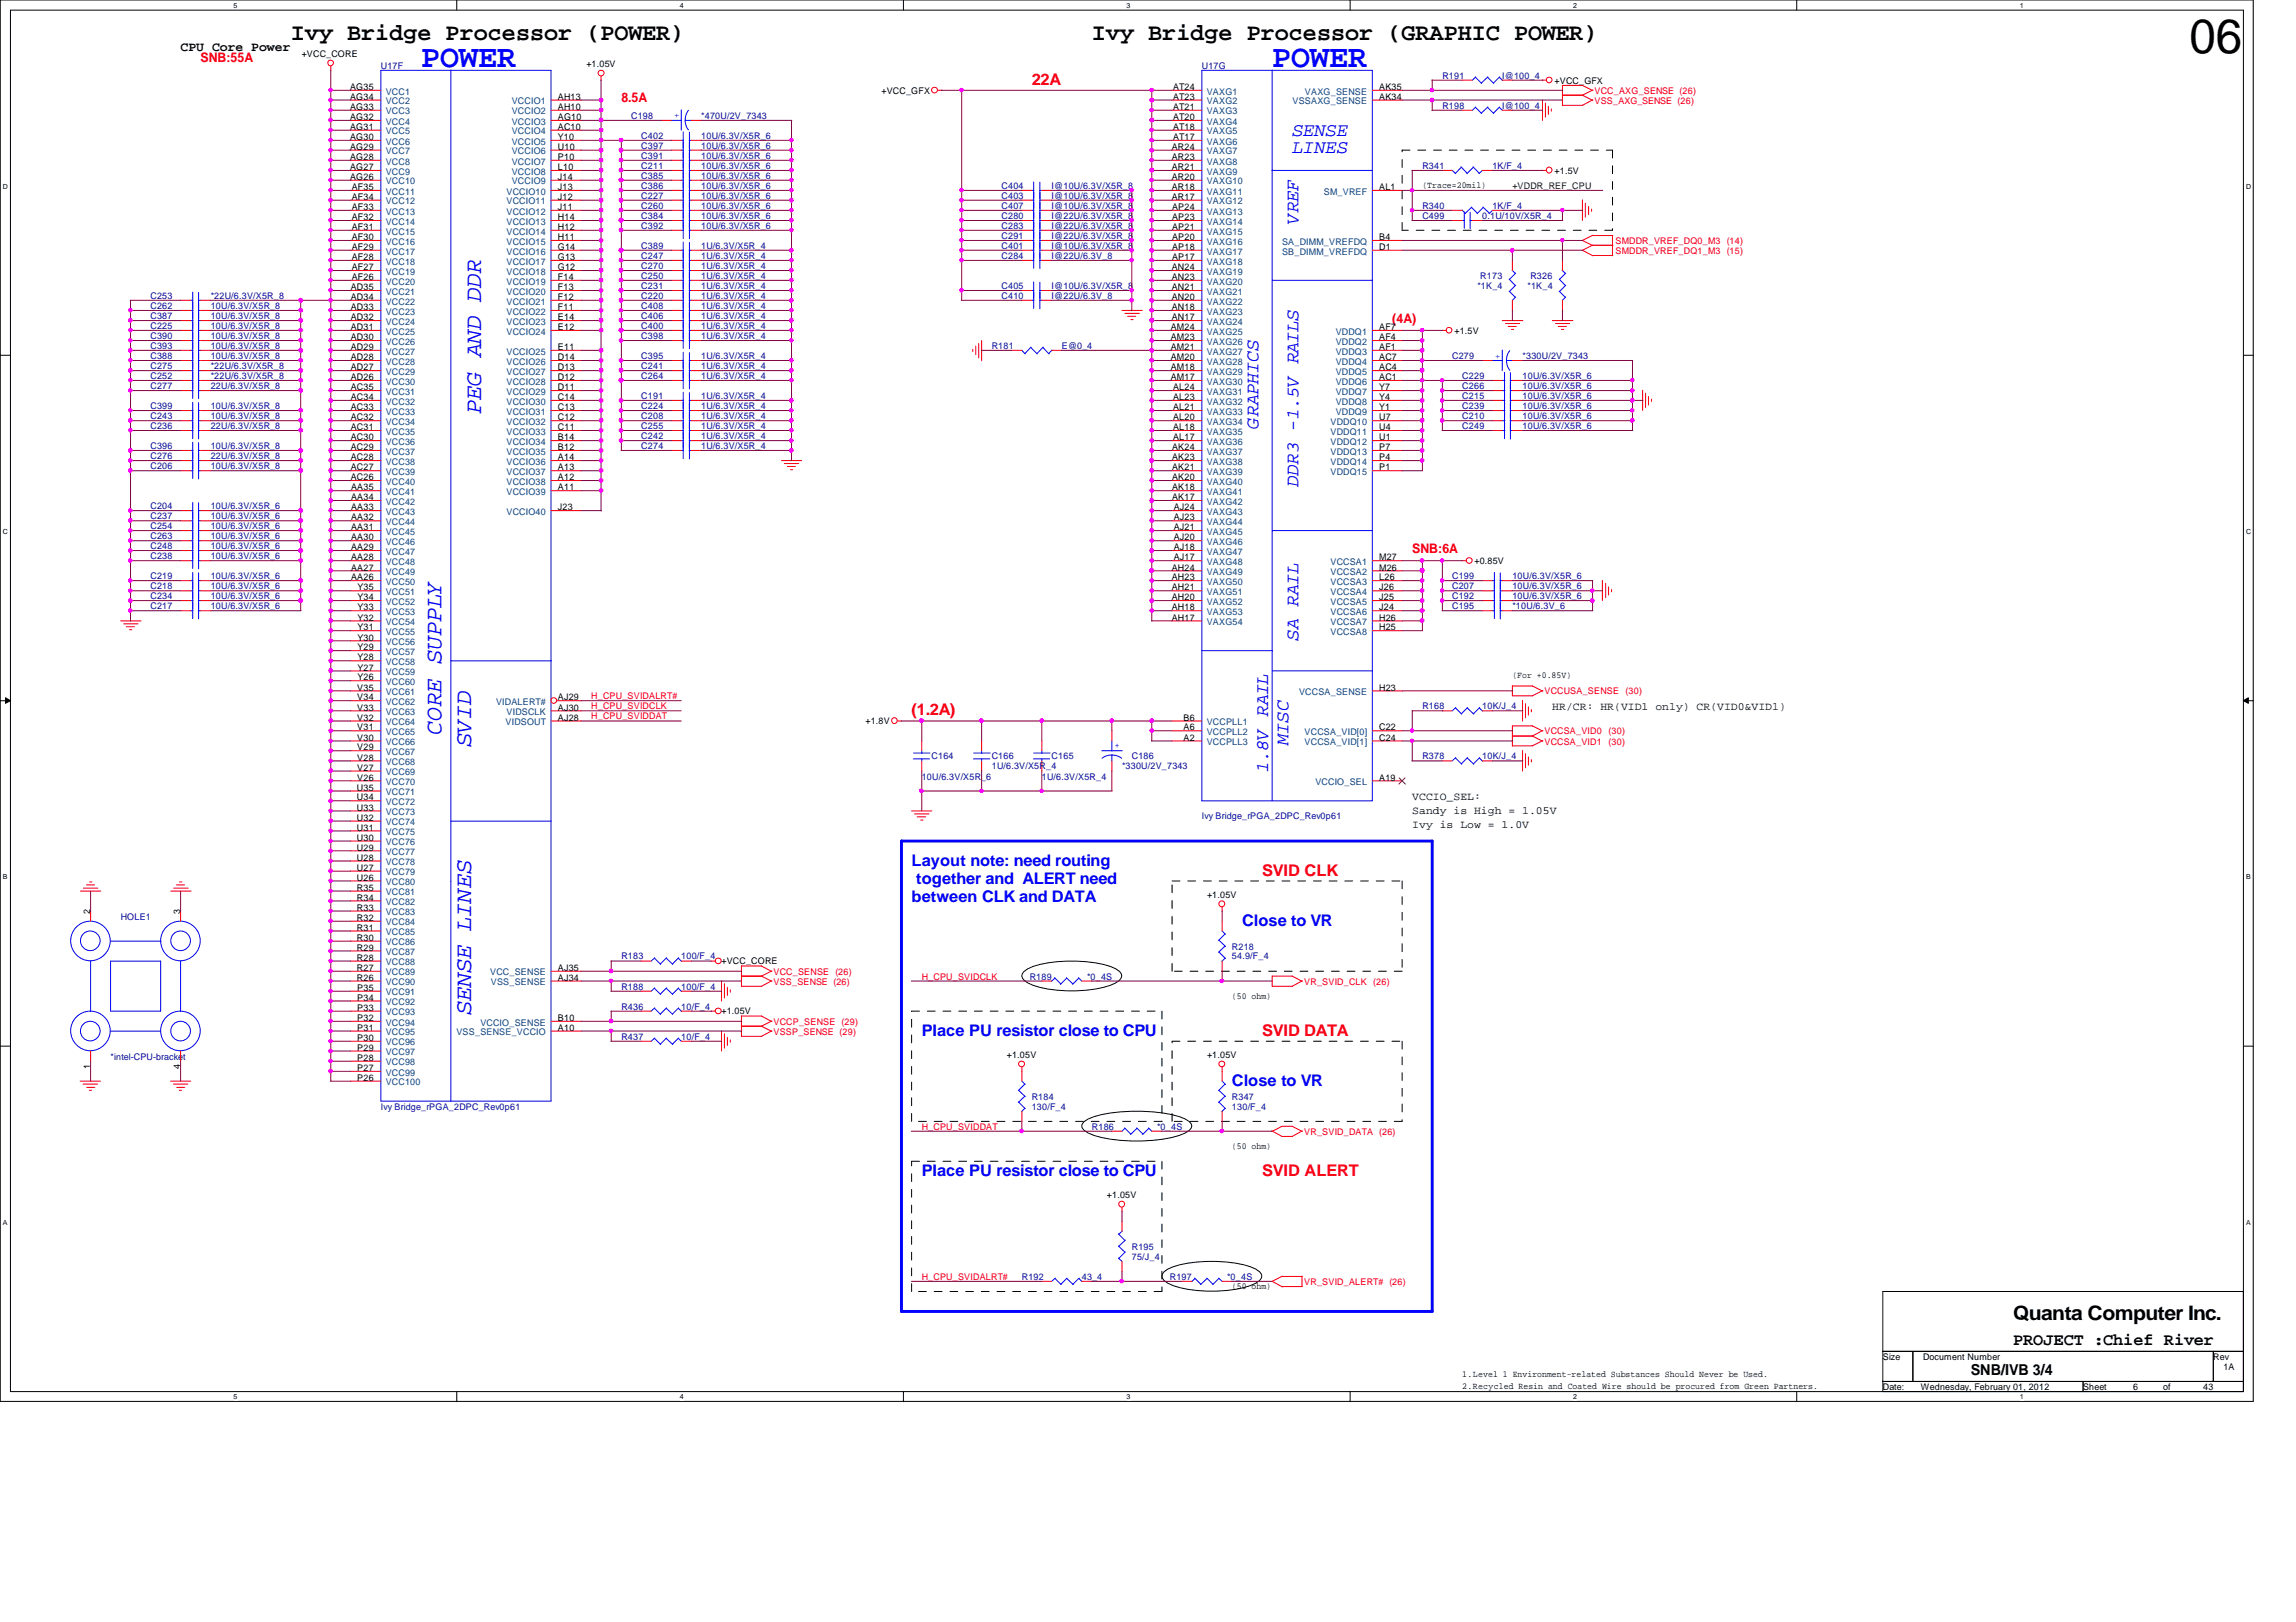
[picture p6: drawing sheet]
<svg xmlns="http://www.w3.org/2000/svg" width="297mm" height="210mm" viewBox="0 0 297 210" stroke-linecap="round" stroke-linejoin="round" font-family="sans-serif">
<defs><g id="words">
<text font-size="6.2" x="283.2" y="6.9">06</text>
<g font-size="4.1" fill="#00f">
<text x="54.5" y="8.7">POWER</text>
<text x="164.6" y="8.7">POWER</text>
</g>
<g font-size="3.1">
<text x="37.6" y="5.2">Ivy Bridge Processor (POWER)</text>
<text x="141.3" y="5.2">Ivy Bridge Processor (GRAPHIC POWER)</text>
</g>
<g font-size="3.1" fill="#00f">
<text x="62.3" y="53.6" transform="rotate(-90 62.3 53.6)">PEG AND DDR</text>
<text x="57.1" y="95.1" transform="rotate(-90 57.1 95.1)">CORE SUPPLY</text>
<text x="61" y="96.6" transform="rotate(-90 61 96.6)">SVID</text>
<text x="61" y="131.4" transform="rotate(-90 61 131.4)">SENSE LINES</text>
</g>
<text font-size="2.6" x="260.4" y="170.8">Quanta Computer Inc.</text>
<g font-size="2.5" fill="#00f">
<text x="167.2" y="17.6">SENSE</text>
<text x="167.2" y="19.8">LINES</text>
<text x="168" y="29" transform="rotate(-90 168 29)">VREF</text>
<text x="162.8" y="55.5" transform="rotate(-90 162.8 55.5)">GRAPHICS</text>
<text x="168" y="63" transform="rotate(-90 168 63)">DDR3 -1.5V RAILS</text>
<text x="168" y="82.9" transform="rotate(-90 168 82.9)">SA RAIL</text>
<text x="164.1" y="100" transform="rotate(-90 164.1 100)">1.8V RAIL</text>
<text x="166.7" y="96.4" transform="rotate(-90 166.7 96.4)">MISC</text>
</g>
<text font-size="2.2" x="260.4" y="174.1">PROJECT :Chief River</text>
<g font-size="2.1" fill="#f00">
<text x="133.5" y="11">22A</text>
<text x="117.9" y="92.6">(1.2A)</text>
<text x="163.3" y="113.3">SVID CLK</text>
<text x="163.3" y="134.1">SVID DATA</text>
<text x="163.3" y="152.2">SVID ALERT</text>
</g>
<g font-size="2.1" fill="#00f">
<text x="117.9" y="112">Layout note: need routing</text>
<text x="117.9" y="116.7">between CLK and DATA</text>
<text x="118.5" y="114.3">together and ALERT need</text>
<text x="160.7" y="119.8">Close to VR</text>
<text x="119.2" y="134.1">Place PU resistor close to CPU</text>
<text x="159.4" y="140.5">Close to VR</text>
<text x="119.2" y="152.2">Place PU resistor close to CPU</text>
</g>
<text font-size="1.9" x="255" y="177.9">SNB/IVB 3/4</text>
<text font-size="1.7" x="23.4" y="6.6">CPU Core Power</text>
<g font-size="1.7" fill="#f00">
<text x="25.9" y="8">SNB:55A</text>
<text x="80.4" y="13.3">8.5A</text>
<text x="180.1" y="41.7">(4A)</text>
<text x="182.7" y="71.5">SNB:6A</text>
</g>
<g font-size="1.4">
<text x="200.8" y="91.9">HR/CR: HR(VID1 only) CR(VID0&amp;VID1)</text>
<text x="182.7" y="103.5">VCCIO_SEL:</text>
<text x="182.7" y="105.3">Sandy is High = 1.05V</text>
<text x="182.7" y="107.1">Ivy is Low = 1.0V</text>
</g>
<g font-size="1.2">
<text x="39" y="7.3">+VCC_CORE</text>
<text x="45.3" y="11.6">AG35</text>
<text x="75.9" y="8.6">+1.05V</text>
<text x="151.8" y="11.6">AT24</text>
<text x="178.4" y="11.6">AK35</text>
<text x="201.1" y="10.8">+VCC_GFX</text>
<text x="45.3" y="12.9">AG34</text>
<text x="45.3" y="14.2">AG33</text>
<text x="45.3" y="15.5">AG32</text>
<text x="45.3" y="16.8">AG31</text>
<text x="72.2" y="12.9">AH13</text>
<text x="72.2" y="14.2">AH10</text>
<text x="72.2" y="15.5">AG10</text>
<text x="72.2" y="16.8">AC10</text>
<text x="114" y="12.1">+VCC_GFX</text>
<text x="151.8" y="12.9">AT23</text>
<text x="151.8" y="14.2">AT21</text>
<text x="151.8" y="15.5">AT20</text>
<text x="151.8" y="16.8">AT18</text>
<text x="178.4" y="12.9">AK34</text>
<text x="45.3" y="18.1">AG30</text>
<text x="45.3" y="19.4">AG29</text>
<text x="45.3" y="20.7">AG28</text>
<text x="45.3" y="22">AG27</text>
<text x="45.3" y="23.3">AG26</text>
<text x="72.2" y="18.1">Y10</text>
<text x="72.2" y="19.4">U10</text>
<text x="72.2" y="20.7">P10</text>
<text x="72.2" y="22">L10</text>
<text x="72.2" y="23.3">J14</text>
<text x="151.6" y="19.4">AR24</text>
<text x="151.6" y="20.7">AR23</text>
<text x="151.6" y="22">AR21</text>
<text x="151.6" y="23.3">AR20</text>
<text x="151.8" y="18.1">AT17</text>
<text x="201.1" y="22.5">+1.5V</text>
<text x="45.5" y="24.6">AF35</text>
<text x="45.5" y="25.9">AF34</text>
<text x="45.5" y="27.2">AF33</text>
<text x="45.5" y="28.5">AF32</text>
<text x="45.5" y="29.8">AF31</text>
<text x="72.2" y="27.2">J11</text>
<text x="72.2" y="24.6">J13</text>
<text x="72.2" y="25.9">J12</text>
<text x="72.2" y="28.5">H14</text>
<text x="72.2" y="29.8">H12</text>
<text x="151.6" y="24.6">AR18</text>
<text x="151.6" y="25.9">AR17</text>
<text x="151.6" y="27.2">AP24</text>
<text x="151.6" y="28.5">AP23</text>
<text x="151.6" y="29.8">AP21</text>
<text x="178.4" y="24.6">AL1</text>
<text x="184" y="24.3">(Trace=20mil)</text>
<text x="45.5" y="31.1">AF30</text>
<text x="45.5" y="32.3">AF29</text>
<text x="45.5" y="33.7">AF28</text>
<text x="45.5" y="35">AF27</text>
<text x="72.2" y="35">G12</text>
<text x="72.2" y="31.1">H11</text>
<text x="72.2" y="32.3">G14</text>
<text x="72.2" y="33.7">G13</text>
<text x="151.6" y="35">AN24</text>
<text x="151.6" y="31.1">AP20</text>
<text x="151.6" y="32.3">AP18</text>
<text x="151.6" y="33.7">AP17</text>
<text x="178.4" y="31.1">B4</text>
<text x="178.4" y="32.3">D1</text>
<text x="45.4" y="37.5">AD35</text>
<text x="45.4" y="38.8">AD34</text>
<text x="45.4" y="40.1">AD33</text>
<text x="45.4" y="41.4">AD32</text>
<text x="45.5" y="36.2">AF26</text>
<text x="72.2" y="36.2">F14</text>
<text x="72.2" y="37.5">F13</text>
<text x="72.2" y="38.8">F12</text>
<text x="72.2" y="40.1">F11</text>
<text x="72.2" y="41.4">E14</text>
<text x="151.6" y="36.2">AN23</text>
<text x="151.6" y="37.5">AN21</text>
<text x="151.6" y="38.8">AN20</text>
<text x="151.6" y="40.1">AN18</text>
<text x="151.6" y="41.4">AN17</text>
<text x="45.4" y="42.7">AD31</text>
<text x="45.4" y="44">AD30</text>
<text x="45.4" y="45.3">AD29</text>
<text x="45.4" y="46.6">AD28</text>
<text x="45.4" y="47.9">AD27</text>
<text x="72.2" y="42.7">E12</text>
<text x="72.2" y="45.3">E11</text>
<text x="72.2" y="46.6">D14</text>
<text x="72.2" y="47.9">D13</text>
<text x="151.5" y="42.7">AM24</text>
<text x="151.5" y="44">AM23</text>
<text x="151.5" y="45.3">AM21</text>
<text x="151.5" y="46.6">AM20</text>
<text x="151.5" y="47.9">AM18</text>
<text x="178.4" y="42.7">AF7</text>
<text x="178.4" y="44">AF4</text>
<text x="178.4" y="45.3">AF1</text>
<text x="178.4" y="46.6">AC7</text>
<text x="178.4" y="47.9">AC4</text>
<text x="188.2" y="43.2">+1.5V</text>
<text x="45.4" y="49.2">AD26</text>
<text x="45.4" y="50.5">AC35</text>
<text x="45.4" y="51.8">AC34</text>
<text x="45.4" y="53.1">AC33</text>
<text x="72.2" y="49.2">D12</text>
<text x="72.2" y="50.5">D11</text>
<text x="72.2" y="51.8">C14</text>
<text x="72.2" y="53.1">C13</text>
<text x="151.5" y="49.2">AM17</text>
<text x="151.8" y="50.5">AL24</text>
<text x="151.8" y="51.8">AL23</text>
<text x="151.8" y="53.1">AL21</text>
<text x="178.4" y="49.2">AC1</text>
<text x="178.4" y="50.5">Y7</text>
<text x="178.4" y="51.8">Y4</text>
<text x="178.4" y="53.1">Y1</text>
<text x="45.4" y="54.4">AC32</text>
<text x="45.4" y="55.7">AC31</text>
<text x="45.4" y="57">AC30</text>
<text x="45.4" y="58.3">AC29</text>
<text x="45.4" y="59.6">AC28</text>
<text x="72.2" y="54.4">C12</text>
<text x="72.2" y="55.7">C11</text>
<text x="72.2" y="57">B14</text>
<text x="72.2" y="58.3">B12</text>
<text x="72.2" y="59.6">A14</text>
<text x="151.6" y="58.3">AK24</text>
<text x="151.6" y="59.6">AK23</text>
<text x="151.8" y="54.4">AL20</text>
<text x="151.8" y="55.7">AL18</text>
<text x="151.8" y="57">AL17</text>
<text x="178.4" y="55.7">U4</text>
<text x="178.4" y="57">U1</text>
<text x="178.4" y="58.3">P7</text>
<text x="178.4" y="59.6">P4</text>
<text x="178.4" y="54.4">U7</text>
<text x="45.4" y="60.9">AC27</text>
<text x="45.4" y="62.1">AC26</text>
<text x="45.4" y="63.5">AA35</text>
<text x="45.4" y="64.7">AA34</text>
<text x="72.2" y="60.9">A13</text>
<text x="72.2" y="62.1">A12</text>
<text x="72.2" y="63.5">A11</text>
<text x="151.6" y="60.9">AK21</text>
<text x="151.6" y="62.1">AK20</text>
<text x="151.6" y="63.5">AK18</text>
<text x="151.6" y="64.7">AK17</text>
<text x="178.4" y="60.9">P1</text>
<text x="45.4" y="66">AA33</text>
<text x="45.4" y="67.4">AA32</text>
<text x="45.4" y="68.6">AA31</text>
<text x="45.4" y="69.9">AA30</text>
<text x="45.4" y="71.2">AA29</text>
<text x="72.2" y="66">J23</text>
<text x="151.8" y="66">AJ24</text>
<text x="151.8" y="67.4">AJ23</text>
<text x="151.8" y="68.6">AJ21</text>
<text x="151.8" y="69.9">AJ20</text>
<text x="151.8" y="71.2">AJ18</text>
<text x="45.4" y="72.5">AA28</text>
<text x="45.4" y="73.8">AA27</text>
<text x="45.4" y="75.1">AA26</text>
<text x="46.3" y="76.4">Y35</text>
<text x="46.3" y="77.7">Y34</text>
<text x="151.6" y="73.8">AH24</text>
<text x="151.6" y="75.1">AH23</text>
<text x="151.6" y="76.4">AH21</text>
<text x="151.6" y="77.7">AH20</text>
<text x="151.8" y="72.5">AJ17</text>
<text x="178.4" y="72.5">M27</text>
<text x="178.4" y="73.8">M26</text>
<text x="178.4" y="75.1">L26</text>
<text x="178.4" y="76.4">J26</text>
<text x="178.4" y="77.7">J25</text>
<text x="190.8" y="73">+0.85V</text>
<text x="46.3" y="79">Y33</text>
<text x="46.3" y="80.3">Y32</text>
<text x="46.3" y="81.6">Y31</text>
<text x="46.3" y="82.9">Y30</text>
<text x="151.6" y="79">AH18</text>
<text x="151.6" y="80.3">AH17</text>
<text x="178.4" y="79">J24</text>
<text x="178.4" y="80.3">H26</text>
<text x="178.4" y="81.6">H25</text>
<text x="46.2" y="89.4">V35</text>
<text x="46.3" y="84.2">Y29</text>
<text x="46.3" y="85.5">Y28</text>
<text x="46.3" y="86.8">Y27</text>
<text x="46.3" y="88.1">Y26</text>
<text x="178.4" y="89.4">H23</text>
<text x="195.7" y="87.8">(For +0.85V)</text>
<text x="46.2" y="90.6">V34</text>
<text x="46.2" y="91.9">V33</text>
<text x="46.2" y="93.3">V32</text>
<text x="46.2" y="94.5">V31</text>
<text x="46.2" y="95.8">V30</text>
<text x="72.2" y="90.6">AJ29</text>
<text x="72.2" y="91.9">AJ30</text>
<text x="72.2" y="93.3">AJ28</text>
<text x="112" y="93.7">+1.8V</text>
<text x="153.1" y="93.3">B6</text>
<text x="153.1" y="94.5">A6</text>
<text x="153.1" y="95.8">A2</text>
<text x="178.4" y="95.8">C24</text>
<text x="178.4" y="94.5">C22</text>
<text x="46.2" y="97.1">V29</text>
<text x="46.2" y="98.4">V28</text>
<text x="46.2" y="99.7">V27</text>
<text x="46.2" y="101">V26</text>
<text x="178.4" y="101">A19</text>
<text x="46.2" y="102.3">U35</text>
<text x="46.2" y="103.6">U34</text>
<text x="46.2" y="104.9">U33</text>
<text x="46.2" y="106.2">U32</text>
<text x="46.2" y="107.5">U31</text>
<text x="46.2" y="108.8">U30</text>
<text x="46.2" y="110.1">U29</text>
<text x="46.2" y="111.4">U28</text>
<text x="46.2" y="112.7">U27</text>
<text x="46.2" y="114">U26</text>
<text x="11.7" y="118.3" transform="rotate(-90 11.7 118.3)">2</text>
<text x="23.3" y="118.3" transform="rotate(-90 23.3 118.3)">3</text>
<text x="46.2" y="115.3">R35</text>
<text x="46.2" y="116.5">R34</text>
<text x="46.2" y="117.9">R33</text>
<text x="46.2" y="119.2">R32</text>
<text x="156.2" y="116.2">+1.05V</text>
<text x="46.2" y="120.4">R31</text>
<text x="46.2" y="121.8">R30</text>
<text x="46.2" y="123">R29</text>
<text x="46.2" y="124.3">R28</text>
<text x="46.2" y="125.6">R27</text>
<text x="72.2" y="125.6">AJ35</text>
<text x="93.3" y="124.7">+VCC_CORE</text>
<text x="46.2" y="126.9">R26</text>
<text x="46.2" y="128.2">P35</text>
<text x="46.2" y="129.5">P34</text>
<text x="46.2" y="130.8">P33</text>
<text x="72.2" y="126.9">AJ34</text>
<text x="93.3" y="131.2">+1.05V</text>
<text x="159.4" y="129.2">(50 ohm)</text>
<text x="46.2" y="132.1">P32</text>
<text x="46.2" y="133.4">P31</text>
<text x="46.2" y="134.7">P30</text>
<text x="46.2" y="136">P29</text>
<text x="46.2" y="137.3">P28</text>
<text x="72.2" y="133.4">A10</text>
<text x="72.2" y="132.1">B10</text>
<text x="130.3" y="136.9">+1.05V</text>
<text x="156.2" y="136.9">+1.05V</text>
<text x="11.7" y="138.3" transform="rotate(-90 11.7 138.3)">1</text>
<text x="23.3" y="138.3" transform="rotate(-90 23.3 138.3)">4</text>
<text x="46.2" y="138.6">P27</text>
<text x="46.2" y="139.9">P26</text>
<text x="159.4" y="148.7">(50 ohm)</text>
<text x="143.2" y="155">+1.05V</text>
<text x="159.4" y="166.8">(50 ohm)</text>
<text x="189.2" y="178.2">1.Level 1 Environment-related Substances Should Never be Used.</text>
<text x="189.2" y="179.7">2.Recycled Resin and Coated Wire should be procured from Green Partners.</text>
<text x="243.6" y="176">Size</text>
<text x="243.6" y="179.9">Date:</text>
<text x="248.5" y="179.9">Wednesday, February 01, 2012</text>
<text x="248.8" y="176">Document Number</text>
<text x="269.5" y="179.9">Sheet</text>
<text x="276" y="179.9">6</text>
<text x="279.9" y="179.9">of</text>
<text x="285" y="179.9">43</text>
<text x="286.3" y="176">Rev</text>
<text x="287.7" y="177.3">1A</text>
</g>
<g font-size="1.2" fill="#000080">
<text x="49.3" y="8.9">U17F</text>
<text x="155.5" y="8.9">U17G</text>
<text x="186.6" y="10.2">R191</text>
<text x="194.3" y="10.2">I@100_4</text>
<text x="81.7" y="15.4">C198</text>
<text x="83" y="17.9">C402</text>
<text x="90.7" y="17.9">10U/6.3V/X5R_6</text>
<text x="90.7" y="15.4">*470U/2V_7343</text>
<text x="186.6" y="14.1">R198</text>
<text x="194.3" y="14.1">I@100_4</text>
<text x="83" y="21.8">C211</text>
<text x="83" y="20.5">C391</text>
<text x="83" y="23.2">C385</text>
<text x="83" y="19.3">C397</text>
<text x="90.7" y="21.8">10U/6.3V/X5R_6</text>
<text x="90.7" y="20.5">10U/6.3V/X5R_6</text>
<text x="90.7" y="23.2">10U/6.3V/X5R_6</text>
<text x="90.7" y="19.3">10U/6.3V/X5R_6</text>
<text x="184" y="21.8">R341</text>
<text x="193.1" y="21.8">1K/F_4</text>
<text x="83" y="27">C260</text>
<text x="83" y="29.6">C392</text>
<text x="83" y="24.4">C386</text>
<text x="83" y="25.7">C227</text>
<text x="83" y="28.3">C384</text>
<text x="90.7" y="27">10U/6.3V/X5R_6</text>
<text x="90.7" y="29.6">10U/6.3V/X5R_6</text>
<text x="90.7" y="24.4">10U/6.3V/X5R_6</text>
<text x="90.7" y="25.7">10U/6.3V/X5R_6</text>
<text x="90.7" y="28.3">10U/6.3V/X5R_6</text>
<text x="129.6" y="24.4">C404</text>
<text x="129.6" y="25.7">C403</text>
<text x="129.6" y="27">C407</text>
<text x="129.6" y="28.3">C280</text>
<text x="129.6" y="29.6">C283</text>
<text x="136.1" y="24.4">I@10U/6.3V/X5R_8</text>
<text x="136.1" y="25.7">I@10U/6.3V/X5R_8</text>
<text x="136.1" y="27">I@10U/6.3V/X5R_8</text>
<text x="136.1" y="28.3">I@22U/6.3V/X5R_8</text>
<text x="136.1" y="29.6">I@22U/6.3V/X5R_8</text>
<text x="184" y="27">R340</text>
<text x="184" y="28.3">C499</text>
<text x="191.8" y="28.3">0.1U/10V/X5R_4</text>
<text x="193.1" y="27">1K/F_4</text>
<text x="83" y="34.8">C270</text>
<text x="83" y="32.2">C389</text>
<text x="83" y="33.5">C247</text>
<text x="90.7" y="34.8">1U/6.3V/X5R_4</text>
<text x="90.7" y="32.2">1U/6.3V/X5R_4</text>
<text x="90.7" y="33.5">1U/6.3V/X5R_4</text>
<text x="129.6" y="32.2">C401</text>
<text x="129.6" y="33.5">C284</text>
<text x="129.6" y="30.9">C291</text>
<text x="136.1" y="32.2">I@10U/6.3V/X5R_8</text>
<text x="136.1" y="33.5">I@22U/6.3V_8</text>
<text x="136.1" y="30.9">I@22U/6.3V/X5R_8</text>
<text x="19.5" y="41.3">C387</text>
<text x="19.5" y="40">C262</text>
<text x="19.5" y="38.7">C253</text>
<text x="27.3" y="41.3">10U/6.3V/X5R_8</text>
<text x="27.3" y="40">10U/6.3V/X5R_8</text>
<text x="27.3" y="38.7">*22U/6.3V/X5R_8</text>
<text x="83" y="38.7">C220</text>
<text x="83" y="41.3">C406</text>
<text x="83" y="40">C408</text>
<text x="83" y="37.4">C231</text>
<text x="83" y="36.1">C250</text>
<text x="90.7" y="38.7">1U/6.3V/X5R_4</text>
<text x="90.7" y="41.3">1U/6.3V/X5R_4</text>
<text x="90.7" y="40">1U/6.3V/X5R_4</text>
<text x="90.7" y="37.4">1U/6.3V/X5R_4</text>
<text x="90.7" y="36.1">1U/6.3V/X5R_4</text>
<text x="129.6" y="38.7">C410</text>
<text x="129.6" y="37.4">C405</text>
<text x="136.1" y="38.7">I@22U/6.3V_8</text>
<text x="136.1" y="37.4">I@10U/6.3V/X5R_8</text>
<text x="191.1" y="37.4">*1K_4</text>
<text x="191.5" y="36.1">R173</text>
<text x="197.6" y="37.4">*1K_4</text>
<text x="198" y="36.1">R326</text>
<text x="19.5" y="45.2">C393</text>
<text x="19.5" y="47.8">C275</text>
<text x="19.5" y="46.4">C388</text>
<text x="19.5" y="42.6">C225</text>
<text x="19.5" y="43.9">C390</text>
<text x="27.3" y="45.2">10U/6.3V/X5R_8</text>
<text x="27.3" y="47.8">*22U/6.3V/X5R_8</text>
<text x="27.3" y="46.4">10U/6.3V/X5R_8</text>
<text x="27.3" y="42.6">10U/6.3V/X5R_8</text>
<text x="27.3" y="43.9">10U/6.3V/X5R_8</text>
<text x="83" y="46.4">C395</text>
<text x="83" y="47.8">C241</text>
<text x="83" y="43.9">C398</text>
<text x="83" y="42.6">C400</text>
<text x="90.7" y="46.4">1U/6.3V/X5R_4</text>
<text x="90.7" y="47.8">1U/6.3V/X5R_4</text>
<text x="90.7" y="43.9">1U/6.3V/X5R_4</text>
<text x="90.7" y="42.6">1U/6.3V/X5R_4</text>
<text x="128.3" y="45.2">R181</text>
<text x="137.4" y="45.2">E@0_4</text>
<text x="187.9" y="46.4">C279</text>
<text x="197" y="46.4">*330U/2V_7343</text>
<text x="19.5" y="52.9">C399</text>
<text x="19.5" y="50.3">C277</text>
<text x="19.5" y="49.1">C252</text>
<text x="27.3" y="52.9">10U/6.3V/X5R_8</text>
<text x="27.3" y="50.3">22U/6.3V/X5R_8</text>
<text x="27.3" y="49.1">*22U/6.3V/X5R_8</text>
<text x="83" y="52.9">C224</text>
<text x="83" y="51.6">C191</text>
<text x="83" y="49.1">C264</text>
<text x="90.7" y="52.9">1U/6.3V/X5R_4</text>
<text x="90.7" y="51.6">1U/6.3V/X5R_4</text>
<text x="90.7" y="49.1">1U/6.3V/X5R_4</text>
<text x="189.2" y="51.6">C215</text>
<text x="189.2" y="49.1">C229</text>
<text x="189.2" y="50.3">C266</text>
<text x="189.2" y="52.9">C239</text>
<text x="197" y="51.6">10U/6.3V/X5R_6</text>
<text x="197" y="49.1">10U/6.3V/X5R_6</text>
<text x="197" y="50.3">10U/6.3V/X5R_6</text>
<text x="197" y="52.9">10U/6.3V/X5R_6</text>
<text x="19.5" y="59.4">C276</text>
<text x="19.5" y="55.5">C236</text>
<text x="19.5" y="54.2">C243</text>
<text x="19.5" y="58.1">C396</text>
<text x="27.3" y="59.4">22U/6.3V/X5R_8</text>
<text x="27.3" y="55.5">22U/6.3V/X5R_8</text>
<text x="27.3" y="54.2">10U/6.3V/X5R_8</text>
<text x="27.3" y="58.1">10U/6.3V/X5R_8</text>
<text x="83" y="55.5">C255</text>
<text x="83" y="56.8">C242</text>
<text x="83" y="54.2">C208</text>
<text x="83" y="58.1">C274</text>
<text x="90.7" y="55.5">1U/6.3V/X5R_4</text>
<text x="90.7" y="56.8">1U/6.3V/X5R_4</text>
<text x="90.7" y="54.2">1U/6.3V/X5R_4</text>
<text x="90.7" y="58.1">1U/6.3V/X5R_4</text>
<text x="189.2" y="55.5">C249</text>
<text x="189.2" y="54.2">C210</text>
<text x="197" y="55.5">10U/6.3V/X5R_6</text>
<text x="197" y="54.2">10U/6.3V/X5R_6</text>
<text x="19.5" y="60.7">C206</text>
<text x="19.5" y="65.9">C204</text>
<text x="27.3" y="60.7">10U/6.3V/X5R_8</text>
<text x="27.3" y="65.9">10U/6.3V/X5R_6</text>
<text x="19.5" y="68.5">C254</text>
<text x="19.5" y="69.8">C263</text>
<text x="19.5" y="67.2">C237</text>
<text x="19.5" y="71.1">C248</text>
<text x="27.3" y="68.5">10U/6.3V/X5R_6</text>
<text x="27.3" y="69.8">10U/6.3V/X5R_6</text>
<text x="27.3" y="67.2">10U/6.3V/X5R_6</text>
<text x="27.3" y="71.1">10U/6.3V/X5R_6</text>
<text x="19.5" y="76.2">C218</text>
<text x="19.5" y="72.3">C238</text>
<text x="19.5" y="75">C219</text>
<text x="19.5" y="77.6">C234</text>
<text x="27.3" y="76.2">10U/6.3V/X5R_6</text>
<text x="27.3" y="72.3">10U/6.3V/X5R_6</text>
<text x="27.3" y="75">10U/6.3V/X5R_6</text>
<text x="27.3" y="77.6">10U/6.3V/X5R_6</text>
<text x="187.9" y="75">C199</text>
<text x="187.9" y="77.6">C192</text>
<text x="187.9" y="76.2">C207</text>
<text x="195.7" y="75">10U/6.3V/X5R_6</text>
<text x="195.7" y="77.6">10U/6.3V/X5R_6</text>
<text x="195.7" y="76.2">10U/6.3V/X5R_6</text>
<text x="19.5" y="78.8">C217</text>
<text x="27.3" y="78.8">10U/6.3V/X5R_6</text>
<text x="187.9" y="78.8">C195</text>
<text x="195.7" y="78.8">*10U/6.3V_6</text>
<text x="184" y="91.8">R168</text>
<text x="191.8" y="91.8">10K/J_4</text>
<text x="119.2" y="100.9">10U/6.3V/X5R_6</text>
<text x="120.5" y="98.3">C164</text>
<text x="128.3" y="98.3">C166</text>
<text x="128.3" y="99.6">1U/6.3V/X5R_4</text>
<text x="134.8" y="100.9">1U/6.3V/X5R_4</text>
<text x="136.1" y="98.3">C165</text>
<text x="145.2" y="99.6">*330U/2V_7343</text>
<text x="146.4" y="98.3">C186</text>
<text x="184" y="98.3">R378</text>
<text x="191.8" y="98.3">10K/J_4</text>
<text x="155.5" y="106">Ivy Bridge_rPGA_2DPC_Rev0p61</text>
<text x="15.6" y="119">HOLE1</text>
<text x="80.4" y="124.2">R183</text>
<text x="88.1" y="124.2">100/F_4</text>
<text x="159.4" y="122.9">R218</text>
<text x="159.4" y="124.2">54.9/F_4</text>
<text x="80.4" y="128.1">R188</text>
<text x="80.4" y="130.6">R436</text>
<text x="88.1" y="128.1">100/F_4</text>
<text x="88.1" y="130.6">10/F_4</text>
<text x="133.2" y="126.8">R189</text>
<text x="140.6" y="126.8">*0_4S</text>
<text x="14.3" y="137.1">*intel-CPU-bracket</text>
<text x="80.4" y="134.5">R437</text>
<text x="88.1" y="134.5">10/F_4</text>
<text x="49.3" y="143.6">Ivy Bridge_rPGA_2DPC_Rev0p61</text>
<text x="133.5" y="142.3">R184</text>
<text x="133.5" y="143.6">130/F_4</text>
<text x="159.4" y="142.3">R347</text>
<text x="159.4" y="143.6">130/F_4</text>
<text x="141.3" y="146.2">R186</text>
<text x="149.7" y="146.2">*0_4S</text>
<text x="146.4" y="161.8">R195</text>
<text x="132.2" y="165.7">R192</text>
<text x="140" y="165.7">43_4</text>
<text x="146.4" y="163">75/J_4</text>
<text x="151.3" y="165.7">R197</text>
<text x="158.7" y="165.7">*0_4S</text>
</g>
<g font-size="1.2" fill="#004080">
<text x="49.9" y="12.2">VCC1</text>
<text x="49.9" y="13.5">VCC2</text>
<text x="49.9" y="14.8">VCC3</text>
<text x="49.9" y="16.1">VCC4</text>
<text x="49.9" y="17.4">VCC5</text>
<text x="66.2" y="13.5">VCCIO1</text>
<text x="66.2" y="14.8">VCCIO2</text>
<text x="66.2" y="16.1">VCCIO3</text>
<text x="66.2" y="17.4">VCCIO4</text>
<text x="156.1" y="12.2">VAXG1</text>
<text x="156.1" y="13.5">VAXG2</text>
<text x="156.1" y="14.8">VAXG3</text>
<text x="156.1" y="16.1">VAXG4</text>
<text x="156.1" y="17.4">VAXG5</text>
<text x="167.2" y="13.5">VSSAXG_SENSE</text>
<text x="168.8" y="12.2">VAXG_SENSE</text>
<text x="49.9" y="18.7">VCC6</text>
<text x="49.9" y="20">VCC7</text>
<text x="49.9" y="21.3">VCC8</text>
<text x="49.9" y="22.6">VCC9</text>
<text x="49.9" y="23.9">VCC10</text>
<text x="66.2" y="18.7">VCCIO5</text>
<text x="66.2" y="20">VCCIO6</text>
<text x="66.2" y="21.3">VCCIO7</text>
<text x="66.2" y="22.6">VCCIO8</text>
<text x="66.2" y="23.9">VCCIO9</text>
<text x="156.1" y="18.7">VAXG6</text>
<text x="156.1" y="20">VAXG7</text>
<text x="156.1" y="21.3">VAXG8</text>
<text x="156.1" y="22.6">VAXG9</text>
<text x="156.1" y="23.9">VAXG10</text>
<text x="49.9" y="25.2">VCC11</text>
<text x="49.9" y="26.5">VCC12</text>
<text x="49.9" y="27.8">VCC13</text>
<text x="49.9" y="29.1">VCC14</text>
<text x="65.5" y="27.8">VCCIO12</text>
<text x="65.5" y="25.2">VCCIO10</text>
<text x="65.5" y="26.5">VCCIO11</text>
<text x="65.5" y="29.1">VCCIO13</text>
<text x="156.1" y="25.2">VAXG11</text>
<text x="156.1" y="26.5">VAXG12</text>
<text x="156.1" y="27.8">VAXG13</text>
<text x="156.1" y="29.1">VAXG14</text>
<text x="171.3" y="25.2">SM_VREF</text>
<text x="49.9" y="30.4">VCC15</text>
<text x="49.9" y="31.7">VCC16</text>
<text x="49.9" y="32.9">VCC17</text>
<text x="49.9" y="34.2">VCC18</text>
<text x="49.9" y="35.6">VCC19</text>
<text x="65.5" y="35.6">VCCIO18</text>
<text x="65.5" y="30.4">VCCIO14</text>
<text x="65.5" y="31.7">VCCIO15</text>
<text x="65.5" y="32.9">VCCIO16</text>
<text x="65.5" y="34.2">VCCIO17</text>
<text x="156.1" y="30.4">VAXG15</text>
<text x="156.1" y="31.7">VAXG16</text>
<text x="156.1" y="32.9">VAXG17</text>
<text x="156.1" y="34.2">VAXG18</text>
<text x="156.1" y="35.6">VAXG19</text>
<text x="165.9" y="31.7">SA_DIMM_VREFDQ</text>
<text x="165.9" y="32.9">SB_DIMM_VREFDQ</text>
<text x="49.9" y="36.8">VCC20</text>
<text x="49.9" y="38.1">VCC21</text>
<text x="49.9" y="39.4">VCC22</text>
<text x="49.9" y="40.7">VCC23</text>
<text x="65.5" y="36.8">VCCIO19</text>
<text x="65.5" y="38.1">VCCIO20</text>
<text x="65.5" y="39.4">VCCIO21</text>
<text x="65.5" y="40.7">VCCIO22</text>
<text x="156.1" y="36.8">VAXG20</text>
<text x="156.1" y="38.1">VAXG21</text>
<text x="156.1" y="39.4">VAXG22</text>
<text x="156.1" y="40.7">VAXG23</text>
<text x="49.9" y="42">VCC24</text>
<text x="49.9" y="43.3">VCC25</text>
<text x="49.9" y="44.6">VCC26</text>
<text x="49.9" y="45.9">VCC27</text>
<text x="49.9" y="47.2">VCC28</text>
<text x="65.5" y="42">VCCIO23</text>
<text x="65.5" y="43.3">VCCIO24</text>
<text x="65.5" y="45.9">VCCIO25</text>
<text x="65.5" y="47.2">VCCIO26</text>
<text x="156.1" y="42">VAXG24</text>
<text x="156.1" y="43.3">VAXG25</text>
<text x="156.1" y="44.6">VAXG26</text>
<text x="156.1" y="45.9">VAXG27</text>
<text x="156.1" y="47.2">VAXG28</text>
<text x="172.8" y="43.3">VDDQ1</text>
<text x="172.8" y="44.6">VDDQ2</text>
<text x="172.8" y="45.9">VDDQ3</text>
<text x="172.8" y="47.2">VDDQ4</text>
<text x="49.9" y="48.5">VCC29</text>
<text x="49.9" y="49.8">VCC30</text>
<text x="49.9" y="51.1">VCC31</text>
<text x="49.9" y="52.4">VCC32</text>
<text x="49.9" y="53.7">VCC33</text>
<text x="65.5" y="48.5">VCCIO27</text>
<text x="65.5" y="49.8">VCCIO28</text>
<text x="65.5" y="51.1">VCCIO29</text>
<text x="65.5" y="52.4">VCCIO30</text>
<text x="65.5" y="53.7">VCCIO31</text>
<text x="156.1" y="48.5">VAXG29</text>
<text x="156.1" y="49.8">VAXG30</text>
<text x="156.1" y="51.1">VAXG31</text>
<text x="156.1" y="52.4">VAXG32</text>
<text x="156.1" y="53.7">VAXG33</text>
<text x="172.8" y="48.5">VDDQ5</text>
<text x="172.8" y="49.8">VDDQ6</text>
<text x="172.8" y="51.1">VDDQ7</text>
<text x="172.8" y="52.4">VDDQ8</text>
<text x="172.8" y="53.7">VDDQ9</text>
<text x="49.9" y="55">VCC34</text>
<text x="49.9" y="56.3">VCC35</text>
<text x="49.9" y="57.6">VCC36</text>
<text x="49.9" y="58.8">VCC37</text>
<text x="65.5" y="55">VCCIO32</text>
<text x="65.5" y="56.3">VCCIO33</text>
<text x="65.5" y="57.6">VCCIO34</text>
<text x="65.5" y="58.8">VCCIO35</text>
<text x="156.1" y="55">VAXG34</text>
<text x="156.1" y="56.3">VAXG35</text>
<text x="156.1" y="57.6">VAXG36</text>
<text x="156.1" y="58.8">VAXG37</text>
<text x="172.1" y="56.3">VDDQ11</text>
<text x="172.1" y="57.6">VDDQ12</text>
<text x="172.1" y="58.8">VDDQ13</text>
<text x="172.1" y="55">VDDQ10</text>
<text x="49.9" y="60.2">VCC38</text>
<text x="49.9" y="61.5">VCC39</text>
<text x="49.9" y="62.7">VCC40</text>
<text x="49.9" y="64.1">VCC41</text>
<text x="49.9" y="65.3">VCC42</text>
<text x="65.5" y="60.2">VCCIO36</text>
<text x="65.5" y="61.5">VCCIO37</text>
<text x="65.5" y="62.7">VCCIO38</text>
<text x="65.5" y="64.1">VCCIO39</text>
<text x="156.1" y="60.2">VAXG38</text>
<text x="156.1" y="61.5">VAXG39</text>
<text x="156.1" y="62.7">VAXG40</text>
<text x="156.1" y="64.1">VAXG41</text>
<text x="156.1" y="65.3">VAXG42</text>
<text x="172.1" y="60.2">VDDQ14</text>
<text x="172.1" y="61.5">VDDQ15</text>
<text x="49.9" y="66.6">VCC43</text>
<text x="49.9" y="67.9">VCC44</text>
<text x="49.9" y="69.2">VCC45</text>
<text x="49.9" y="70.5">VCC46</text>
<text x="49.9" y="71.8">VCC47</text>
<text x="65.5" y="66.6">VCCIO40</text>
<text x="156.1" y="66.6">VAXG43</text>
<text x="156.1" y="67.9">VAXG44</text>
<text x="156.1" y="69.2">VAXG45</text>
<text x="156.1" y="70.5">VAXG46</text>
<text x="156.1" y="71.8">VAXG47</text>
<text x="49.9" y="73.1">VCC48</text>
<text x="49.9" y="74.4">VCC49</text>
<text x="49.9" y="75.7">VCC50</text>
<text x="49.9" y="77">VCC51</text>
<text x="156.1" y="73.1">VAXG48</text>
<text x="156.1" y="74.4">VAXG49</text>
<text x="156.1" y="75.7">VAXG50</text>
<text x="156.1" y="77">VAXG51</text>
<text x="172.1" y="73.1">VCCSA1</text>
<text x="172.1" y="74.4">VCCSA2</text>
<text x="172.1" y="75.7">VCCSA3</text>
<text x="172.1" y="77">VCCSA4</text>
<text x="49.9" y="78.3">VCC52</text>
<text x="49.9" y="79.6">VCC53</text>
<text x="49.9" y="80.9">VCC54</text>
<text x="49.9" y="82.2">VCC55</text>
<text x="49.9" y="83.5">VCC56</text>
<text x="156.1" y="78.3">VAXG52</text>
<text x="156.1" y="79.6">VAXG53</text>
<text x="156.1" y="80.9">VAXG54</text>
<text x="172.1" y="78.3">VCCSA5</text>
<text x="172.1" y="79.6">VCCSA6</text>
<text x="172.1" y="80.9">VCCSA7</text>
<text x="172.1" y="82.2">VCCSA8</text>
<text x="49.9" y="84.8">VCC57</text>
<text x="49.9" y="86.1">VCC58</text>
<text x="49.9" y="87.4">VCC59</text>
<text x="49.9" y="88.6">VCC60</text>
<text x="49.9" y="90">VCC61</text>
<text x="168.1" y="90">VCCSA_SENSE</text>
<text x="49.9" y="91.2">VCC62</text>
<text x="49.9" y="92.5">VCC63</text>
<text x="49.9" y="93.9">VCC64</text>
<text x="49.9" y="95.1">VCC65</text>
<text x="64.2" y="91.2">VIDALERT#</text>
<text x="65.4" y="93.9">VIDSOUT</text>
<text x="65.5" y="92.5">VIDSCLK</text>
<text x="156.1" y="93.9">VCCPLL1</text>
<text x="156.1" y="95.1">VCCPLL2</text>
<text x="168.8" y="95.1">VCCSA_VID[0]</text>
<text x="49.9" y="96.4">VCC66</text>
<text x="49.9" y="97.7">VCC67</text>
<text x="49.9" y="99">VCC68</text>
<text x="49.9" y="100.3">VCC69</text>
<text x="49.9" y="101.6">VCC70</text>
<text x="156.1" y="96.4">VCCPLL3</text>
<text x="168.8" y="96.4">VCCSA_VID[1]</text>
<text x="170.2" y="101.6">VCCIO_SEL</text>
<text x="49.9" y="102.9">VCC71</text>
<text x="49.9" y="104.2">VCC72</text>
<text x="49.9" y="105.5">VCC73</text>
<text x="49.9" y="106.8">VCC74</text>
<text x="49.9" y="108.1">VCC75</text>
<text x="49.9" y="109.4">VCC76</text>
<text x="49.9" y="110.7">VCC77</text>
<text x="49.9" y="112">VCC78</text>
<text x="49.9" y="113.3">VCC79</text>
<text x="49.9" y="114.6">VCC80</text>
<text x="49.9" y="115.9">VCC81</text>
<text x="49.9" y="117.1">VCC82</text>
<text x="49.9" y="118.4">VCC83</text>
<text x="49.9" y="119.8">VCC84</text>
<text x="49.9" y="121">VCC85</text>
<text x="49.9" y="122.3">VCC86</text>
<text x="49.9" y="123.6">VCC87</text>
<text x="49.9" y="124.9">VCC88</text>
<text x="49.9" y="126.2">VCC89</text>
<text x="49.9" y="127.5">VCC90</text>
<text x="49.9" y="128.8">VCC91</text>
<text x="49.9" y="130.1">VCC92</text>
<text x="49.9" y="131.4">VCC93</text>
<text x="63.4" y="126.2">VCC_SENSE</text>
<text x="63.5" y="127.5">VSS_SENSE</text>
<text x="49.9" y="132.7">VCC94</text>
<text x="49.9" y="134">VCC95</text>
<text x="49.9" y="135.3">VCC96</text>
<text x="49.9" y="136.6">VCC97</text>
<text x="49.9" y="137.9">VCC98</text>
<text x="59.1" y="134">VSS_SENSE_VCCIO</text>
<text x="62.1" y="132.7">VCCIO_SENSE</text>
<text x="49.9" y="139.2">VCC99</text>
<text x="49.9" y="140.5">VCC100</text>
</g>
<g font-size="1.2" fill="#00f">
<text x="87.9" y="15.3" transform="rotate(-90 87.9 15.3)">+</text>
<text x="194.1" y="46.4" transform="rotate(-90 194.1 46.4)">+</text>
<text x="144.2" y="96.9">+</text>
</g>
<g font-size="1.2" fill="#f00">
<text x="206.3" y="12.1">VCC_AXG_SENSE (26)</text>
<text x="206.3" y="13.4">VSS_AXG_SENSE (26)</text>
<text x="209" y="31.6">SMDDR_VREF_DQ0_M3 (14)</text>
<text x="209" y="32.9">SMDDR_VREF_DQ1_M3 (15)</text>
<text x="199.8" y="89.9">VCCUSA_SENSE</text>
<text x="210.3" y="89.9">(30)</text>
<text x="76.5" y="93.1">H_CPU_SVIDDAT</text>
<text x="76.5" y="90.5">H_CPU_SVIDALRT#</text>
<text x="76.5" y="91.8">H_CPU_SVIDCLK</text>
<text x="199.8" y="95">VCCSA_VID0</text>
<text x="208.1" y="95">(30)</text>
<text x="199.8" y="96.4">VCCSA_VID1</text>
<text x="208.1" y="96.4">(30)</text>
<text x="100.1" y="126.1">VCC_SENSE (26)</text>
<text x="100.1" y="127.4">VSS_SENSE (26)</text>
<text x="119.2" y="126.8">H_CPU_SVIDCLK</text>
<text x="168.7" y="127.4">VR_SVID_CLK</text>
<text x="177.7" y="127.4">(26)</text>
<text x="100.1" y="132.6">VCCP_SENSE (29)</text>
<text x="100.1" y="133.9">VSSP_SENSE (29)</text>
<text x="119.2" y="146.2">H_CPU_SVIDDAT</text>
<text x="168.7" y="146.9">VR_SVID_DATA (26)</text>
<text x="119.2" y="165.7">H_CPU_SVIDALRT#</text>
<text x="168.7" y="166.3">VR_SVID_ALERT# (26)</text>
</g>
<text font-size="1.2" fill="#004000" x="195.7" y="24.4">+VDDR_REF_CPU</text>
<g font-size=".9">
<text x="30.2" y="1">5</text>
<text x="88" y="1">4</text>
<text x="145.8" y="1">3</text>
<text x="203.5" y="1">2</text>
<text x="261.3" y="1">1</text>
<text x=".4" y="24.4">D</text>
<text x="290.6" y="24.4">D</text>
<text x=".4" y="69.1">C</text>
<text x="290.6" y="69.1">C</text>
<text x=".4" y="113.8">B</text>
<text x="290.6" y="113.8">B</text>
<text x=".4" y="158.5">A</text>
<text x="290.6" y="158.5">A</text>
<text x="30.2" y="181.1">5</text>
<text x="88" y="181.1">4</text>
<text x="145.8" y="181.1">3</text>
<text x="203.5" y="181.1">2</text>
<text x="261.3" y="181.1">1</text>
</g>
</g></defs>
<path d="M0 0h291.5v181.4h-291.5zM1.4 1.3h288.8v178.8h-288.8z" fill="none" stroke="#000" stroke-width=".13"/>
<g fill="#fff">
<path d="M30.2 .2h.5v1h-.5z"/>
<path d="M30.2 180.3h.5v1h-.5z"/>
</g>
<path d="M59.1 0v1.3M59.1 180.1v1.3" fill="none" stroke="#000" stroke-width=".13"/>
<g fill="#fff">
<path d="M88 .2h.5v1h-.5z"/>
<path d="M88 180.3h.5v1h-.5z"/>
</g>
<path d="M116.9 0v1.3M116.9 180.1v1.3" fill="none" stroke="#000" stroke-width=".13"/>
<g fill="#fff">
<path d="M145.8 .2h.5v1h-.5z"/>
<path d="M145.8 180.3h.5v1h-.5z"/>
</g>
<path d="M174.7 0v1.3M174.7 180.1v1.3" fill="none" stroke="#000" stroke-width=".13"/>
<g fill="#fff">
<path d="M203.5 .2h.5v1h-.5z"/>
<path d="M203.5 180.3h.5v1h-.5z"/>
</g>
<path d="M232.4 0v1.3M232.4 180.1v1.3" fill="none" stroke="#000" stroke-width=".13"/>
<g fill="#fff">
<path d="M261.3 .2h.5v1h-.5z"/>
<path d="M261.3 180.3h.5v1h-.5z"/>
<path d="M.4 23.6h.6v1h-.6z"/>
<path d="M290.6 23.6h.6v1h-.6z"/>
<path d="M.4 68.3h.6v1h-.6z"/>
<path d="M290.6 68.3h.6v1h-.6z"/>
</g>
<path d="M0 46h1.4M290.2 46h1.3" fill="none" stroke="#000" stroke-width=".13"/>
<g fill="#fff">
<path d="M.4 113h.6v1h-.6z"/>
<path d="M290.6 113h.6v1h-.6z"/>
</g>
<path d="M0 90.7h1.4M.7 90.3l.7 .4-.7 .3zM290.2 90.7l.7-.4v.7zM290.2 90.7h1.3" fill="none" stroke="#000" stroke-width=".13"/>
<path d="M.7 90.3l.7 .4-.7 .3zM290.2 90.7l.7-.4v.7z" fill="#000"/>
<g fill="#fff">
<path d="M.4 157.7h.5v1h-.5z"/>
<path d="M290.6 157.7h.5v1h-.5z"/>
</g>
<path d="M0 135.4h1.4M132.6 125.6a9.8 9.8 0 0 1 4.9-1.2 15.9 15.9 0 0 1 6.7 .9l.5 .3 .3 .3 .1 .4a1.88 1.88 0 0 1-1.5 1.2 17.7 17.7 0 0 1-9.9 0 1.86 1.86 0 0 1-1.5-1.2l.1-.4zM290.2 135.4h1.3M140.1 145.4a4.2 4.2 0 0 1 2.4-1.1 22.9 22.9 0 0 1 10 .2l1.2 .5 .4 .4 .1 .3-.1 .4a4.3 4.3 0 0 1-2.5 1.1 22.1 22.1 0 0 1-10-.2l-1.2-.6-.3-.3-.1-.4zM150.7 164.5a9.8 9.8 0 0 1 4.9-1.2 15.9 15.9 0 0 1 6.7 .9l.5 .3 .3 .3 .1 .3a1.88 1.88 0 0 1-1.5 1.3 17.7 17.7 0 0 1-9.9 0 1.86 1.86 0 0 1-1.5-1.3l.1-.3zM243.6 167.1h46.6v13h-46.6zM243.6 174.9h46.6M243.6 178.8h46.6M247.5 174.9v3.9M269.5 178.8v1.3M286.3 174.9v3.9" fill="none" stroke="#000" stroke-width=".13"/>
<path d="M116.6 108.8h68.7v60.9h-68.7z" fill="none" stroke="#00f" stroke-width=".38"/>
<g fill="none" stroke="#000" stroke-width=".13" stroke-dasharray="1 1 1 1 1 1 1 1">
<path d="M181.4 19.4h27.2M208.6 19.4v10.4M181.4 29.8v-10.4M208.6 29.8h-27.2M151.6 114h29.8M181.4 114v11.7M117.9 130.9h32.4M150.3 130.9v14.2M151.6 134.7h29.8M151.6 125.7v-11.7M181.4 134.7v10.4M181.4 125.7h-29.8"/>
<path d="M117.9 145.1v-14.2M117.9 150.3h32.4M150.3 145.1h-32.4M150.3 150.3v16.8M151.6 145.1v-10.4M181.4 145.1h-29.8M117.9 167.1v-16.8M150.3 167.1h-32.4"/>
</g>
<g fill="none" stroke="#f00" stroke-width=".13">
<path d="M42.8 8.6v.5M45.4 11.7h3.9M45.4 13h3.9M45.4 14.3h3.9M45.4 15.6h3.9M45.4 16.8h3.9M45.4 18.2h3.9M45.4 19.4h3.9M71.3 13h3.9M71.3 14.3h3.9M71.3 15.6h3.9M71.3 16.8h3.9"/>
<path d="M71.3 18.2h3.9M71.3 19.4h3.9M77.8 9.9v.5M85.6 15.6h1.3M86.9 18.2h1.2M86.9 19.4h1.2M89.4 15.6h1.3M89.4 18.2h1.3M89.4 19.4h1.3M121.3 11.7h.6M151.6 11.7h3.9M151.6 13h3.9"/>
<path d="M151.6 14.3h3.9M151.6 15.6h3.9M151.6 16.8h3.9M151.6 18.2h3.9M151.6 19.4h3.9M177.5 11.7h3.9M177.5 13h3.9M189.2 10.4h1.3M189.2 14.3h1.3M194.3 10.4h1.4M194.3 14.3h1.4M199.5 10.4h.6"/>
<path d="M199.6 12.9v2.7M199.9 13.3v1.9M200.3 13.8v1M200.7 14.1v.3M202.1 12.3h2.7M202.1 13.6h2.7M204.7 11l1.4 .7M204.8 11h-2.7v2.7M206.1 11.6l-1.4 .7 1.4 .7M206.1 12.9l-1.4 .7M23.4 38.9h1.3M25.9 38.9h1.4"/>
<path d="M45.4 22.1h3.9M45.4 27.2h3.9M45.4 38.9h3.9M45.4 24.6h3.9M45.4 20.7h3.9M45.4 23.3h3.9M45.4 25.9h3.9M45.4 28.5h3.9M45.4 29.8h3.9M45.4 31.1h3.9M45.4 32.4h3.9M45.4 33.7h3.9"/>
<path d="M45.4 35h3.9M45.4 36.3h3.9M45.4 37.6h3.9M71.3 22.1h3.9M71.3 27.2h3.9M71.3 38.9h3.9M71.3 24.6h3.9M71.3 20.7h3.9M71.3 23.3h3.9M71.3 25.9h3.9M71.3 28.5h3.9M71.3 29.8h3.9"/>
<path d="M71.3 31.1h3.9M71.3 32.4h3.9M71.3 33.7h3.9M71.3 35h3.9M71.3 36.3h3.9M71.3 37.6h3.9M86.9 22.1h1.2M86.9 27.2h1.2M86.9 38.9h1.2M86.9 24.6h1.2M86.9 20.7h1.2M86.9 23.3h1.2"/>
<path d="M86.9 25.9h1.2M86.9 28.5h1.2M86.9 29.8h1.2M86.9 32.4h1.2M86.9 33.7h1.2M86.9 35h1.2M86.9 36.3h1.2M86.9 37.6h1.2M89.4 22.1h1.3M89.4 27.2h1.3M89.4 38.9h1.3M89.4 24.6h1.3"/>
<path d="M89.4 20.7h1.3M89.4 23.3h1.3M89.4 25.9h1.3M89.4 28.5h1.3M89.4 29.8h1.3M89.4 32.4h1.3M89.4 33.7h1.3M89.4 35h1.3M89.4 36.3h1.3M89.4 37.6h1.3M132.2 27.2h1.3M132.2 38.9h1.3"/>
<path d="M132.2 24.6h1.3M132.2 25.9h1.3M132.2 28.5h1.3M132.2 29.8h1.3M132.2 31.1h1.3M132.2 32.4h1.3M132.2 33.7h1.3M132.2 37.6h1.3M134.8 27.2h1.3M134.8 38.9h1.3M134.8 24.6h1.3M134.8 25.9h1.3"/>
<path d="M134.8 28.5h1.3M134.8 29.8h1.3M134.8 31.1h1.3M134.8 32.4h1.3M134.8 33.7h1.3M134.8 37.6h1.3M151.6 22.1h3.9M151.6 27.2h3.9M151.6 38.9h3.9M151.6 24.6h3.9M151.6 20.7h3.9M151.6 23.3h3.9"/>
<path d="M151.6 25.9h3.9M151.6 28.5h3.9M151.6 29.8h3.9M151.6 31.1h3.9M151.6 32.4h3.9M151.6 33.7h3.9M151.6 35h3.9M151.6 36.3h3.9M151.6 37.6h3.9M177.5 24.6h3.9M177.5 31.1h3.9M177.5 32.4h3.9"/>
<path d="M186.6 22.1h1.3M187.9 27.2h1.3M187.9 28.5h1.3M190.5 28.5h1.3M191.8 22.1h1.3M193.1 27.2h1.2M195.7 33.7v1.3M195.7 38.9v1.3M199.5 22.1h.6M202.1 33.7v1.3M202.1 38.9v1.3M204.7 25.9v2.6"/>
<path d="M205.1 26.3v1.8M205.5 26.7v1.1M205.9 27.1v.2M206 30.5h2.7M206 31.7h2.7M206 33.1h2.7M206.1 30.4l-1.4 .7 1.4 .7M206.1 31.7l-1.4 .7 1.4 .7M208.6 30.5v2.6M23.4 42.8h1.3M23.4 59.6h1.3M23.4 41.5h1.3"/>
<path d="M23.4 40.2h1.3M23.4 46.7h1.3M23.4 53.1h1.3M23.4 44.1h1.3M23.4 45.3h1.3M23.4 48h1.3M23.4 49.2h1.3M23.4 50.5h1.3M23.4 54.4h1.3M23.4 55.7h1.3M23.4 58.3h1.3M25.9 42.8h1.4"/>
<path d="M25.9 59.6h1.4M25.9 41.5h1.4M25.9 40.2h1.4M25.9 46.7h1.4M25.9 53.1h1.4M25.9 44.1h1.4M25.9 45.3h1.4M25.9 48h1.4M25.9 49.2h1.4M25.9 50.5h1.4M25.9 54.4h1.4M25.9 55.7h1.4"/>
<path d="M25.9 58.3h1.4M45.4 42.8h3.9M45.4 59.6h3.9M45.4 41.5h3.9M45.4 40.2h3.9M45.4 46.7h3.9M45.4 51.8h3.9M45.4 53.1h3.9M45.4 44.1h3.9M45.4 45.3h3.9M45.4 48h3.9M45.4 49.2h3.9"/>
<path d="M45.4 50.5h3.9M45.4 54.4h3.9M45.4 55.7h3.9M45.4 57h3.9M45.4 58.3h3.9M71.3 42.8h3.9M71.3 59.6h3.9M71.3 41.5h3.9M71.3 40.2h3.9M71.3 46.7h3.9M71.3 51.8h3.9M71.3 53.1h3.9"/>
<path d="M71.3 45.3h3.9M71.3 48h3.9M71.3 49.2h3.9M71.3 50.5h3.9M71.3 54.4h3.9M71.3 55.7h3.9M71.3 57h3.9M71.3 58.3h3.9M86.9 42.8h1.2M86.9 41.5h1.2M86.9 40.2h1.2M86.9 46.7h1.2"/>
<path d="M86.9 51.8h1.2M86.9 53.1h1.2M86.9 44.1h1.2M86.9 48h1.2M86.9 49.2h1.2M86.9 54.4h1.2M86.9 55.7h1.2M86.9 57h1.2M86.9 58.3h1.2M89.4 42.8h1.3M89.4 41.5h1.3M89.4 40.2h1.3"/>
<path d="M89.4 46.7h1.3M89.4 51.8h1.3M89.4 53.1h1.3M89.4 44.1h1.3M89.4 48h1.3M89.4 49.2h1.3M89.4 54.4h1.3M89.4 55.7h1.3M89.4 57h1.3M89.4 58.3h1.3M101.1 59.6h2.6M101.5 60h1.8"/>
<path d="M125.9 45.2v.3M126.2 44.8v1.1M126.6 44.4v1.9M127 44.1v2.6M130.9 45.3h1.3M136.1 45.3h1.3M145.2 40.2h2.6M145.5 40.6h1.9M145.9 40.9h1M146.3 41.4h.3M151.6 42.8h3.9M151.6 59.6h3.9"/>
<path d="M151.6 41.5h3.9M151.6 40.2h3.9M151.6 46.7h3.9M151.6 51.8h3.9M151.6 53.1h3.9M151.6 44.1h3.9M151.6 45.3h3.9M151.6 48h3.9M151.6 49.2h3.9M151.6 50.5h3.9M151.6 54.4h3.9M151.6 55.7h3.9"/>
<path d="M151.6 57h3.9M151.6 58.3h3.9M177.5 42.8h3.9M177.5 59.6h3.9M177.5 46.7h3.9M177.5 51.8h3.9M177.5 53.1h3.9M177.5 44.1h3.9M177.5 45.3h3.9M177.5 48h3.9M177.5 49.2h3.9M177.5 50.5h3.9"/>
<path d="M177.5 54.4h3.9M177.5 55.7h3.9M177.5 57h3.9M177.5 58.3h3.9M186.6 42.8h.5M191.8 46.7h1.3M193.1 51.8h1.2M193.1 53.1h1.2M193.1 49.2h1.2M193.1 50.5h1.2M193.1 54.4h1.2M193.1 55.7h1.2"/>
<path d="M194.3 41.5h2.7M194.8 41.9h1.8M195.1 42.2h1.1M195.5 42.6h.3M195.7 46.7h1.3M195.7 51.8h1.3M195.7 53.1h1.3M195.7 49.2h1.3M195.7 50.5h1.3M195.7 54.4h1.3M195.7 55.7h1.3M200.8 41.5h2.7"/>
<path d="M201.2 41.9h1.9M201.6 42.2h1M202 42.6h.3M212.5 50.5v2.6M212.9 50.9v1.8M213.3 51.3v1.1M213.7 51.6v.3M23.4 72.6h1.3M23.4 79h1.3M23.4 75.1h1.3M23.4 60.9h1.3M23.4 66.1h1.3"/>
<path d="M23.4 67.4h1.3M23.4 68.7h1.3M23.4 70h1.3M23.4 71.2h1.3M23.4 76.5h1.3M23.4 77.7h1.3M25.9 72.6h1.4M25.9 79h1.4M25.9 75.1h1.4M25.9 60.9h1.4M25.9 66.1h1.4M25.9 67.4h1.4"/>
<path d="M25.9 68.7h1.4M25.9 70h1.4M25.9 71.2h1.4M25.9 76.5h1.4M25.9 77.7h1.4M45.4 72.6h3.9M45.4 79h3.9M45.4 75.1h3.9M45.4 60.9h3.9M45.4 62.2h3.9M45.4 63.5h3.9M45.4 64.8h3.9"/>
<path d="M45.4 66.1h3.9M45.4 67.4h3.9M45.4 68.7h3.9M45.4 70h3.9M45.4 71.2h3.9M45.4 73.9h3.9M45.4 76.5h3.9M45.4 77.7h3.9M71.3 60.9h3.9M71.3 62.2h3.9M71.3 63.5h3.9M71.3 66.1h3.9"/>
<path d="M101.9 60.4h1M102.3 60.8h.3M151.6 72.6h3.9M151.6 79h3.9M151.6 75.1h3.9M151.6 60.9h3.9M151.6 62.2h3.9M151.6 63.5h3.9M151.6 64.8h3.9M151.6 66.1h3.9M151.6 67.4h3.9M151.6 68.7h3.9"/>
<path d="M151.6 70h3.9M151.6 71.2h3.9M151.6 73.9h3.9M151.6 76.5h3.9M151.6 77.7h3.9M177.5 72.6h3.9M177.5 79h3.9M177.5 75.1h3.9M177.5 60.9h3.9M177.5 73.9h3.9M177.5 76.5h3.9M177.5 77.7h3.9"/>
<path d="M189.1 72.6h.6M191.8 79h1.3M191.8 75.1h1.3M191.8 76.5h1.3M191.8 77.7h1.3M194.3 79h1.4M194.3 75.1h1.4M194.3 76.5h1.4M194.3 77.7h1.4M207.3 75.1v2.6M207.7 75.5v1.8M208.1 75.9v1.1"/>
<path d="M208.5 76.3v.3M15.6 80.3h2.6M16 80.7h1.9M16.3 81.1h1.1M16.8 81.5h.3M45.4 80.3h3.9M45.4 93.3h3.9M45.4 94.6h3.9M45.4 81.6h3.9M45.4 89.4h3.9M45.4 95.9h3.9M45.4 90.7h3.9"/>
<path d="M45.4 92h3.9M45.4 82.9h3.9M45.4 84.2h3.9M45.4 85.5h3.9M45.4 86.8h3.9M45.4 88.1h3.9M45.4 97.2h3.9M45.4 98.5h3.9M45.4 99.8h3.9M71.3 93.3h3.9M71.3 92h3.9M72 90.7h3.2"/>
<path d="M116.1 93.3h.6M119.2 95.9v1.3M119.2 98.5v1.3M127 95.9v1.3M127 98.5v1.3M134.8 95.9v1.3M134.8 98.5v1.3M143.8 94.6v1.3M143.8 98.5v1.3M151.6 80.3h3.9M151.6 93.3h3.9M151.6 94.6h3.9"/>
<path d="M151.6 95.9h3.9M177.5 80.3h3.9M177.5 94.6h3.9M177.5 81.6h3.9M177.5 89.4h3.9M177.5 95.9h3.9M186.6 92h1.3M186.6 98.5h1.3M191.8 92h1.3M191.8 98.5h1.3M195.7 88.7v1.3h2.6M195.7 88.8h2.6"/>
<path d="M195.7 95.2h2.6M195.7 96.5h2.6M197 90.6v2.7M197 97.1v2.7M197.4 91.1v1.8M197.4 97.5v1.9M197.7 91.5v1M197.7 98v1M198.1 91.8v.3M198.1 98.3v.3M198.2 88.8l1.4 .7M198.2 93.9l1.4 .7"/>
<path d="M198.3 93.9h-2.6v2.7M199.6 89.4l-1.4 .6M199.6 94.5l-1.4 .7 1.4 .7M199.6 95.8l-1.4 .7M10.4 115.3h2.6M10.8 114.9h1.9M11.2 114.5h1M11.6 114.1h.3M11.7 117.9v1.3M22.1 115.3h2.6M22.5 114.9h1.8M22.8 114.5h1.1"/>
<path d="M23.2 114.1h.3M23.4 117.9v1.3M45.4 115.3h3.9M45.4 104.9h3.9M45.4 101h3.9M45.4 102.4h3.9M45.4 103.6h3.9M45.4 106.3h3.9M45.4 107.5h3.9M45.4 108.8h3.9M45.4 110.1h3.9M45.4 111.4h3.9"/>
<path d="M45.4 112.7h3.9M45.4 114h3.9M45.4 116.6h3.9M45.4 117.9h3.9M45.4 119.2h3.9M117.9 104.9h2.7M118.3 105.3h1.9M118.7 105.7h1.1M119.1 106.1h.3M158.1 117.4v.5M158.1 119.2v1.3M177.5 101h3.9"/>
<path d="M10.4 139.9h2.6M11.7 136v1.3M22.1 139.9h2.6M23.4 136v1.3M45.4 124.4h3.9M45.4 139.9h3.9M45.4 130.9h3.9M45.4 125.7h3.9M45.4 127h3.9M45.4 133.4h3.9M45.4 120.5h3.9M45.4 121.8h3.9"/>
<path d="M45.4 123.1h3.9M45.4 128.3h3.9M45.4 129.5h3.9M45.4 132.2h3.9M45.4 134.7h3.9M45.4 136h3.9M45.4 137.3h3.9M45.4 138.6h3.9M71.3 125.7h3.9M71.3 127h3.9M71.3 133.4h3.9M71.3 132.2h3.9"/>
<path d="M83 124.4h1.2M83 130.9h1.2M83 128.3h1.2M83 134.7h1.2M88.1 124.4h1.3M88.1 130.9h1.3M88.1 128.3h1.3M88.1 134.7h1.3M92 124.4h.5M92 130.9h.5M93.3 126.9v2.6M93.3 133.4v2.6"/>
<path d="M93.7 127.3v1.9M93.7 133.8v1.8M94.1 127.8v1M94.1 134.2v1.1M94.5 128.1v.3M94.5 134.6v.3M95.9 125v2.6h2.6M95.9 126.3h2.6M95.9 125h2.6M95.9 131.4v2.7h2.6M95.9 132.8h2.6M95.9 131.5h2.6"/>
<path d="M98.5 125l1.4 .7M98.5 131.5l1.4 .7M99.9 125.6l-1.4 .7 1.4 .7M99.9 126.9l-1.4 .7M99.9 132.1l-1.4 .7 1.4 .7M99.9 133.4l-1.4 .7M132.2 138.1v1.8M134.8 127h1.3M140 127h1.3M158.1 124.4v1.3M158.1 138.1v1.8M164.6 126.3v1.3h2.6"/>
<path d="M164.6 126.3h2.6M167.2 126.3l1.3 .7M168.5 126.9l-1.3 .7M10.7 140.3h1.9M11.2 140.7h1.1M11.6 141.1h.3M22.4 140.3h1.9M22.9 140.7h1M23.2 141.1h.3M132.2 143.8v1.3M143.8 146.4h1.4M145.2 156.3v.5"/>
<path d="M145.2 158.1v1.2M149 146.4h1.3M158.1 143.8v1.3M164.5 146.3l1.4 .8h1.3M167.2 145.8l1.3 .6M167.2 145.8h-1.3l-1.4 .6M168.5 146.3l-1.3 .8M134.8 165.8h1.3M140 165.8h1.3M145.2 163.2v1.3M152.9 165.8h1.3M158.1 165.8h1.3"/>
<path d="M165.9 166.5h2.6M165.9 165.2h2.6M165.9 165.1l-1.3 .7 1.3 .7M168.4 165.1v1.4"/>
<circle cx="42.8" cy="8.1" r=".37"/>
<circle cx="77.8" cy="9.5" r=".37"/>
<circle cx="120.9" cy="11.7" r=".37"/>
<circle cx="200.4" cy="10.3" r=".37"/>
<circle cx="200.4" cy="22" r=".38"/>
<circle cx="187.5" cy="42.7" r=".37"/>
<circle cx="190.1" cy="72.5" r=".37"/>
<circle cx="71.6" cy="90.7" r=".37"/>
<circle cx="115.7" cy="93.3" r=".38"/>
<circle cx="158.1" cy="117" r=".38"/>
<circle cx="92.9" cy="124.3" r=".37"/>
<circle cx="92.9" cy="130.8" r=".37"/>
<circle cx="132.2" cy="137.7" r=".37"/>
<circle cx="158.1" cy="137.7" r=".37"/>
<circle cx="145.1" cy="155.8" r=".38"/>
</g>
<g fill="none" stroke="#00f" stroke-width=".13">
<path d="M49.3 9.1h22v133.4h-22zM58.3 9.1v133.4M86.9 15.6h1.3M88.1 18.2h.3M88.1 19.4h.3M88.1 14.2v2.6M88.4 17.1v13.8M88.6 15.6a1.88 1.88 0 0 0 .5 1.2M88.6 15.6h.9M89.1 14.3a2.03 2.03 0 0 0-.5 1.3M89.2 18.2h.2M89.2 19.4h.2"/>
<path d="M89.2 17.1v13.8M155.5 9.1h22v94.5h-22zM164.6 9.1v94.5M190.9 10l.8 .8M190.9 13.9l.8 .8M190.9 9.9l-.4 .5M190.9 13.8l-.4 .5M192.4 10l.8 .8M192.4 13.9l.8 .8M192.5 9.9l-.9 .9M192.5 13.8l-.9 .8M194 10l.4 .4"/>
<path d="M194 13.9l.4 .4M194 9.9l-.8 .9M194 13.8l-.8 .8M24.7 38.9h.3M24.9 37.8v13.8M25.7 38.9h.2M25.7 37.8v13.8M88.1 22.1h.3M88.1 27.2h.3M88.1 38.9h.3M88.1 36.3h.3M88.1 20.7h.3"/>
<path d="M88.1 35h.3M88.1 29.8h.3M88.1 23.3h.3M88.1 28.5h.3M88.1 24.6h.3M88.1 25.9h.3M88.1 32.4h.3M88.1 33.7h.3M88.1 37.6h.3M88.4 31.3v13.8M89.2 22.1h.2M89.2 27.2h.2"/>
<path d="M89.2 38.9h.2M89.2 36.3h.2M89.2 20.7h.2M89.2 35h.2M89.2 29.8h.2M89.2 23.3h.2M89.2 28.5h.2M89.2 24.6h.2M89.2 25.9h.2M89.2 32.4h.2M89.2 33.7h.2M89.2 37.6h.2"/>
<path d="M89.2 31.4v13.7M133.5 27.2h.3M133.5 38.9h.3M133.5 29.8h.3M133.5 28.5h.3M133.5 24.6h.3M133.5 25.9h.3M133.5 32.4h.3M133.5 33.7h.3M133.5 31.1h.3M133.5 37.6h.3M133.7 23.5v11.2"/>
<path d="M133.7 36.5v3.4M134.5 27.2h.3M134.5 38.9h.3M134.5 29.8h.3M134.5 28.5h.3M134.5 24.6h.3M134.5 25.9h.3M134.5 32.4h.3M134.5 33.7h.3M134.5 31.1h.3M134.5 37.6h.3M134.5 23.6v11.2"/>
<path d="M134.5 36.5v3.5M164.5 22.1h13M164.6 36.3h13M187.8 22l.5 .4M189 21.6l.8 .8M189.1 21.6l-.8 .9M189.1 27.2l.5 .4M189.2 28.5h.3M189.4 27.4v2.1M190.2 28.5h.3M190.2 27.5v2.1M190.3 26.8l.8 .8"/>
<path d="M190.4 26.8l-.9 .8M190.6 21.6l.8 .8M190.6 21.6l-.8 .9M191.8 22.1l-.5 .4M191.9 26.8l.8 .8M191.9 26.8l-.8 .8M193.1 27.2l-.4 .4M195.2 37.7l.8 .8M195.2 36.1l.8 .9M195.6 35l.4 .4M196.1 38.4l-.4 .5M196.1 36.9l-.8 .8"/>
<path d="M196.1 35.3l-.8 .9M201.7 37.7l.8 .8M201.7 36.1l.8 .9M202.1 35l.4 .4M202.6 38.4l-.5 .5M202.6 36.9l-.8 .8M202.6 35.3l-.8 .9M24.7 46.7h.3M24.7 59.6h.3M24.7 53.1h.3M24.7 49.2h.3M24.7 48h.3"/>
<path d="M24.7 55.7h.3M24.7 45.3h.3M24.7 44.1h.3M24.7 41.5h.3M24.7 42.8h.3M24.7 50.5h.3M24.7 40.2h.3M24.7 54.4h.3M24.7 58.3h.3M24.9 52.1v4.7M24.9 57.2v4.7M25.7 46.7h.2"/>
<path d="M25.7 59.6h.2M25.7 53.1h.2M25.7 49.2h.2M25.7 48h.2M25.7 55.7h.2M25.7 45.3h.2M25.7 44.1h.2M25.7 41.5h.2M25.7 42.8h.2M25.7 50.5h.2M25.7 40.2h.2M25.7 54.4h.2"/>
<path d="M25.7 58.3h.2M25.7 52.1v4.7M25.7 57.3v4.7M88.1 46.7h.3M88.1 51.8h.3M88.1 53.1h.3M88.1 49.2h.3M88.1 48h.3M88.1 55.7h.3M88.1 44.1h.3M88.1 41.5h.3M88.1 42.8h.3"/>
<path d="M88.1 40.2h.3M88.1 54.4h.3M88.1 57h.3M88.1 58.3h.3M88.4 45.6v4.7M88.4 50.8v8.6M89.2 46.7h.2M89.2 51.8h.2M89.2 53.1h.2M89.2 49.2h.2M89.2 48h.2M89.2 55.7h.2"/>
<path d="M89.2 44.1h.2M89.2 41.5h.2M89.2 42.8h.2M89.2 40.2h.2M89.2 54.4h.2M89.2 57h.2M89.2 58.3h.2M89.2 45.6v4.7M89.2 50.8v8.6M132.2 45.3l.4 .5M133.3 45l.9 .8M133.4 44.9l-.8 .9"/>
<path d="M134.9 45l.8 .8M135 44.9l-.8 .9M136.1 45.3l-.4 .5M193.1 46.7h1.3M194.3 51.8h.4M194.3 53.1h.4M194.3 49.2h.4M194.3 55.7h.4M194.3 45.3v2.7M194.3 50.5h.4M194.3 54.4h.4M194.6 48.2v8.6"/>
<path d="M194.9 46.7a2.08 2.08 0 0 0 .4 1.2M194.9 46.7h.8M195.3 45.4a1.92 1.92 0 0 0-.4 1.3M195.4 51.8h.3M195.4 53.1h.3M195.4 49.2h.3M195.4 55.7h.3M195.4 50.5h.3M195.4 54.4h.3M195.4 48.2v8.6M24.7 79h.3M24.7 75.1h.3"/>
<path d="M24.7 68.7h.3M24.7 77.7h.3M24.7 76.5h.3M24.7 70h.3M24.7 60.9h.3M24.7 72.6h.3M24.7 67.4h.3M24.7 71.2h.3M24.7 66.1h.3M24.9 65v8.6M24.9 74.1v6M25.7 79h.2"/>
<path d="M25.7 75.1h.2M25.7 68.7h.2M25.7 77.7h.2M25.7 76.5h.2M25.7 70h.2M25.7 60.9h.2M25.7 72.6h.2M25.7 67.4h.2M25.7 71.2h.2M25.7 66.1h.2M25.7 65.1v8.5M25.7 74.1v6"/>
<path d="M164.6 68.7h13M193.1 79h.3M193.1 75.1h.3M193.1 77.7h.3M193.1 76.5h.3M193.3 74.1v6M194.1 79h.2M194.1 75.1h.2M194.1 77.7h.2M194.1 76.5h.2M194.1 74.1v6M58.3 85.5h13"/>
<path d="M118.1 98.2h2.2M118.2 97.5h2.1M119.2 97.2v.3M119.2 98.2v.3M125.9 98.2h2.2M126 97.5h2.1M127 97.2v.3M127 98.2v.3M133.7 98.2h2.1M133.7 97.5h2.1M134.8 97.2v.3M134.8 98.2v.3"/>
<path d="M142.5 97.2h2.7M143.8 97.7a2.08 2.08 0 0 1 1.3 .4M143.8 97.7a1.92 1.92 0 0 0-1.2 .4M143.8 95.9v1.3M143.8 97.7v.8M155.5 84.2h9.1M164.6 86.8h13M188.3 98.1l.8 .8M188.3 91.6l.8 .8M188.3 98l-.4 .5M188.3 91.6l-.4 .4M189.8 98.1l.9 .8"/>
<path d="M189.8 91.6l.9 .8M189.9 98l-.8 .8M189.9 91.6l-.8 .8M191.4 98.1l.4 .4M191.4 91.6l.4 .4M191.4 98l-.8 .8M191.4 91.6l-.8 .8M58.3 106.3h13M11.7 124.4v6.5M14.3 133.4h6.5M14.3 121.8h6.5M14.3 124.4h6.5v6.5h-6.5z"/>
<path d="M23.4 124.4v6.5M84.7 127.9l.8 .8M84.7 124l.8 .8M84.7 134.4l.8 .8M84.7 130.5l.8 .8M84.7 127.8l-.5 .5M84.7 124l-.5 .4M84.7 134.3l-.5 .4M84.7 130.4l-.5 .5M86.2 127.9l.8 .8M86.2 124l.8 .8M86.2 134.4l.8 .8"/>
<path d="M86.2 130.5l.8 .8M86.2 127.8l-.8 .9M86.2 124l-.8 .8M86.2 134.3l-.8 .8M86.2 130.4l-.8 .8M87.8 127.9l.4 .4M87.8 124l.4 .4M87.8 134.4l.4 .4M87.8 130.5l.4 .4M87.8 127.8l-.8 .9M87.8 124l-.8 .8M87.8 134.3l-.8 .8"/>
<path d="M87.8 130.4l-.8 .8M132.2 139.9l.4 .4M136.4 126.5l.8 .8M136.5 126.6l-.5 .4M138 126.5l.8 .8M138 126.6l-.8 .8M139.5 126.5l.5 .5M139.6 126.6l-.8 .8M157.7 121.7l.8 .8M157.7 123.2l.8 .8M158.1 139.9l.4 .4M158.1 120.5l.4 .4"/>
<path d="M158.5 120.9l-.9 .8M158.5 122.4l-.9 .8M158.5 124l-.4 .4M131.8 141.1l.8 .8M131.8 142.6l.8 .9M132.6 140.3l-.9 .8M132.6 141.9l-.9 .8M132.6 143.4l-.4 .4M144.7 159.7l.8 .8M145.2 159.3l-.5 .4M145.5 146l.8 .8M145.5 146l-.4 .4"/>
<path d="M147.1 146l.8 .8M147.1 146l-.8 .8M148.6 146l.4 .4M148.6 146l-.8 .8M157.7 141.1l.8 .8M157.7 142.6l.8 .9M158.5 140.3l-.9 .8M158.5 141.9l-.9 .8M158.5 143.4l-.4 .4M136.5 165.4l.8 .8M136.5 165.4l-.4 .4M138 165.4l.8 .8"/>
<path d="M138 165.4l-.8 .8M139.6 165.4l.4 .5M139.6 165.4l-.8 .8M144.7 162.8l.5 .4M144.7 161.2l.8 .9M145.6 162l-.9 .9M145.6 160.5l-.9 .8M154.6 165.4l.8 .8M154.6 165.4l-.4 .5M156.1 165.4l.8 .8M156.2 165.4l-.9 .8M157.6 165.4l.5 .4"/>
<path d="M157.7 165.4l-.8 .8"/>
<circle cx="11.7" cy="133.4" r="1.27"/>
<circle cx="11.7" cy="121.7" r="1.27"/>
<circle cx="11.7" cy="133.4" r="2.56"/>
<circle cx="11.7" cy="121.8" r="2.56"/>
<circle cx="23.3" cy="121.8" r="2.56"/>
<circle cx="23.3" cy="133.4" r="2.56"/>
<circle cx="23.4" cy="133.4" r="1.27"/>
<circle cx="23.4" cy="121.7" r="1.27"/>
</g>
<path d="M181 100.7l.8 .8M181.8 100.7l-.8 .8" fill="none" stroke="#804000" stroke-width=".13"/>
<g fill="none" stroke="#800040" stroke-width=".13">
<path d="M42.8 13h2.6M42.8 14.3h2.6M42.8 11.7h2.6M42.8 18.2h2.6M42.8 19.4h2.6M42.8 16.8h2.6M42.8 15.6h2.6M42.8 9.1v130.8M75.1 13h2.7M75.1 14.3h2.7M75.1 18.2h11.8M75.1 19.4h2.7"/>
<path d="M75.1 16.8h2.7M75.1 15.6h10.5M77.8 10.3v55.8M80.3 19.4h6.6M80.4 18.1v40.2M90.7 18.2h11.7M90.7 19.4h11.7M90.7 15.6h11.7M102.4 15.6v44M121.8 11.7h29.8M124.4 11.6v27.3M149 13h2.6"/>
<path d="M149 14.3h2.6M149 18.2h2.6M149 19.4h2.6M149 16.8h2.6M149 15.6h2.6M149 11.6v68.7M181.4 13h20.7M181.4 11.7h20.7M185.2 14.3h4M185.2 10.4h4M185.3 10.3v1.4M185.3 12.9v1.4"/>
<path d="M195.6 14.3h4M195.7 10.4h3.9M16.8 38.9h6.6M16.9 38.9v41.5M27.3 38.9h18.1M38.9 38.8v40.2M42.8 31.1h2.6M42.8 32.4h2.6M42.8 36.3h2.6M42.8 20.7h2.6M42.8 24.6h2.6M42.8 33.7h2.6"/>
<path d="M42.8 28.5h2.6M42.8 25.9h2.6M42.8 22.1h2.6M42.8 37.6h2.6M42.8 35h2.6M42.8 29.8h2.6M42.8 23.3h2.6M42.8 27.2h2.6M75.1 31.1h2.7M75.1 32.4h2.7M75.1 36.3h2.7M75.1 20.7h2.7"/>
<path d="M75.1 24.6h2.7M75.1 38.9h2.7M75.1 33.7h2.7M75.1 28.5h2.7M75.1 25.9h2.7M75.1 22.1h2.7M75.1 37.6h2.7M75.1 35h2.7M75.1 29.8h2.7M75.1 23.3h2.7M75.1 27.2h2.7M80.3 32.4h6.6"/>
<path d="M80.3 36.3h6.6M80.3 20.7h6.6M80.3 24.6h6.6M80.3 38.9h6.6M80.3 33.7h6.6M80.3 28.5h6.6M80.3 25.9h6.6M80.3 22.1h6.6M80.3 37.6h6.6M80.3 35h6.6M80.3 29.8h6.6M80.3 23.3h6.6"/>
<path d="M80.3 27.2h6.6M90.7 32.4h11.7M90.7 36.3h11.7M90.7 20.7h11.7M90.7 24.6h11.7M90.7 38.9h11.7M90.7 33.7h11.7M90.7 28.5h11.7M90.7 25.9h11.7M90.7 22.1h11.7M90.7 37.6h11.7M90.7 35h11.7"/>
<path d="M90.7 29.8h11.7M90.7 23.3h11.7M90.7 27.2h11.7M124.4 31.1h7.8M124.4 32.4h7.8M124.4 24.6h7.8M124.4 38.9h7.8M124.4 33.7h7.8M124.4 28.5h7.8M124.4 25.9h7.8M124.4 37.6h7.8M124.4 29.8h7.8"/>
<path d="M124.4 27.2h7.8M136 25.9h10.4M136.1 31.1h10.4M136.1 32.4h10.4M136.1 24.6h10.4M136.1 38.9h10.4M136.1 33.7h10.4M136.1 28.5h10.4M136.1 37.6h10.4M136.1 29.8h10.4M136.1 27.2h10.4M146.4 24.6v15.6"/>
<path d="M149 31.1h2.6M149 32.4h2.6M149 36.3h2.6M149 20.7h2.6M149 24.6h2.6M149 38.9h2.6M149 33.7h2.6M149 28.5h2.6M149 25.9h2.6M149 22.1h2.6M149 37.6h2.6M149 35h2.6"/>
<path d="M149 29.8h2.6M149 23.3h2.6M149 27.2h2.6M181.4 31.1h23.4M181.4 32.4h23.4M181.4 24.6h25.9M182.7 28.5h5.2M182.7 22.1h3.9M182.7 27.2h5.2M182.7 22.1v6.4M191.8 28.5h10.4M193.1 22.1h6.5"/>
<path d="M194.3 27.2h10.5M195.7 32.3v1.4M202.1 27.2v1.3M202.1 31.1v2.6M16.8 59.6h6.6M16.8 58.3h6.6M16.8 54.4h6.6M16.8 53.1h6.6M16.8 50.5h6.6M16.8 55.7h6.6M16.8 48h6.6M16.8 46.7h6.6"/>
<path d="M16.8 45.3h6.6M16.8 44.1h6.6M16.8 49.2h6.6M16.8 42.8h6.6M16.8 41.5h6.6M16.8 40.2h6.6M27.3 59.6h11.6M27.3 58.3h11.6M27.3 54.4h11.6M27.3 53.1h11.6M27.3 50.5h11.6M27.3 55.7h11.6"/>
<path d="M27.3 48h11.6M27.3 46.7h11.6M27.3 45.3h11.6M27.3 44.1h11.6M27.3 49.2h11.6M27.3 42.8h11.6M27.3 41.5h11.6M27.3 40.2h11.6M42.8 59.6h2.6M42.8 58.3h2.6M42.8 57h2.6M42.8 54.4h2.6"/>
<path d="M42.8 53.1h2.6M42.8 51.8h2.6M42.8 50.5h2.6M42.8 55.7h2.6M42.8 48h2.6M42.8 46.7h2.6M42.8 45.3h2.6M42.8 44.1h2.6M42.8 49.2h2.6M42.8 42.8h2.6M42.8 41.5h2.6M42.8 40.2h2.6"/>
<path d="M75.1 59.6h2.7M75.1 58.3h2.7M75.1 57h2.7M75.1 54.4h2.7M75.1 53.1h2.7M75.1 51.8h2.7M75.1 50.5h2.7M75.1 55.7h2.7M75.1 48h2.7M75.1 46.7h2.7M75.1 45.3h2.7M75.1 49.2h2.7"/>
<path d="M75.1 42.8h2.7M75.1 41.5h2.7M75.1 40.2h2.7M80.3 58.3h6.6M80.3 57h6.6M80.3 54.4h6.6M80.3 53.1h6.6M80.3 51.8h6.6M80.3 55.7h6.6M80.3 48h6.6M80.3 46.7h6.6M80.3 44.1h6.6"/>
<path d="M80.3 49.2h6.6M80.3 42.8h6.6M80.3 41.5h6.6M80.3 40.2h6.6M90.7 58.3h11.7M90.7 57h11.7M90.7 54.4h11.7M90.7 53.1h11.7M90.7 51.8h11.7M90.7 55.7h11.7M90.7 48h11.7M90.7 46.7h11.7"/>
<path d="M90.7 44.1h11.7M90.7 49.2h11.7M90.7 42.8h11.7M90.7 41.5h11.7M90.7 40.2h11.7M127 45.3h3.9M137.3 45.3h14.3M149 59.6h2.6M149 58.3h2.6M149 57h2.6M149 54.4h2.6M149 53.1h2.6"/>
<path d="M149 51.8h2.6M149 50.5h2.6M149 55.7h2.6M149 48h2.6M149 46.7h2.6M149 44.1h2.6M149 49.2h2.6M149 42.8h2.6M149 41.5h2.6M149 40.2h2.6M181.4 59.6h2.6M181.4 58.3h2.6"/>
<path d="M181.4 57h2.6M181.4 54.4h2.6M181.4 53.1h2.6M181.4 51.8h2.6M181.4 50.5h2.6M181.4 55.7h2.6M181.4 48h2.6M181.4 46.7h10.4M181.4 45.3h2.6M181.4 44.1h2.6M181.4 49.2h11.7M181.4 42.8h5.2"/>
<path d="M184 42.7v18.2h-2.6M186.6 54.4h6.5M186.6 53.1h6.5M186.6 51.8h6.5M186.6 50.5h6.5M186.6 55.7h6.5M186.6 49.2v6.5M195.7 40.1v1.4M196.9 49.2h14.3M197 54.4h14.2M197 53.1h14.2M197 51.8h15.6"/>
<path d="M197 50.5h14.2M197 55.7h14.2M197 46.7h14.2M202.1 40.1v1.4M211.2 46.7v9M16.8 60.9h6.6M16.8 79h6.6M16.8 75.1h6.6M16.8 76.5h6.6M16.8 72.6h6.6M16.8 77.7h6.6M16.8 68.7h6.6"/>
<path d="M16.8 67.4h6.6M16.8 66.1h6.6M16.8 71.2h6.6M16.8 70h6.6M27.3 60.9h11.6M27.3 79h11.6M27.3 75.1h11.6M27.3 76.5h11.6M27.3 72.6h11.6M27.3 77.7h11.6M27.3 68.7h11.6M27.3 67.4h11.6"/>
<path d="M27.3 66.1h11.6M27.3 71.2h11.6M27.3 70h11.6M42.8 60.9h2.6M42.8 79h2.6M42.8 75.1h2.6M42.8 76.5h2.6M42.8 72.6h2.6M42.8 77.7h2.6M42.8 73.9h2.6M42.8 68.7h2.6M42.8 67.4h2.6"/>
<path d="M42.8 66.1h2.6M42.8 71.2h2.6M42.8 70h2.6M42.8 63.5h2.6M42.8 62.2h2.6M42.8 64.8h2.6M75.1 60.9h2.7M75.1 63.5h2.7M75.1 62.2h2.7M75.2 66.1h2.6M149 60.9h2.6M149 79h2.6"/>
<path d="M149 75.1h2.6M149 76.5h2.6M149 72.6h2.6M149 77.7h2.6M149 73.9h2.6M149 68.7h2.6M149 67.4h2.6M149 66.1h2.6M149 71.2h2.6M149 70h2.6M149 63.5h2.6M149 62.2h2.6"/>
<path d="M149 64.8h2.6M181.4 72.6h7.8M181.4 79h2.7M181.4 75.1h2.7M181.4 76.5h2.7M181.4 77.7h2.7M181.4 73.9h2.7M184 72.5v9.1h-2.6M186.6 79h5.2M186.6 75.1h5.2M186.6 76.5h5.2M186.6 77.7h5.2"/>
<path d="M186.6 72.5v6.5M195.6 76.5h11.7M195.7 79h10.4M195.7 75.1h10.4M195.7 77.7h10.4M206 75.1v3.9M42.8 93.3h2.6M42.8 90.7h2.6M42.8 92h2.6M42.8 80.3h2.6M42.8 81.6h2.6M42.8 89.4h2.6"/>
<path d="M42.8 94.6h2.6M42.8 95.9h2.6M42.8 84.2h2.6M42.8 88.1h2.6M42.8 85.5h2.6M42.8 86.8h2.6M42.8 82.9h2.6M42.8 98.5h2.6M42.8 97.2h2.6M42.8 99.8h2.6M75.1 93.3h13M75.1 90.7h13"/>
<path d="M75.1 92h13M116.6 93.3h35M119.2 93.3v2.6M119.2 99.7v5.2M127 93.3v2.6M127 99.7v2.7M134.8 93.3v2.6M134.8 99.7v2.7M143.8 93.3v1.3M143.8 99.7v2.7M149 80.3h2.6M149 94.6h2.6"/>
<path d="M149 95.9h2.6M149 93.3v2.6M181.4 80.3h2.7M181.4 89.4h14.3M181.4 94.6h14.3M181.4 95.9h14.3M182.7 98.5h3.9M182.7 92h3.9M182.7 91.9v2.7M182.7 95.8v2.7M193.1 92h3.9M193.1 98.5h3.9"/>
<path d="M11.7 115.3v2.6M23.4 115.3v2.6M42.8 115.3h2.6M42.8 119.2h2.6M42.8 111.4h2.6M42.8 117.9h2.6M42.8 106.3h2.6M42.8 116.6h2.6M42.8 102.4h2.6M42.8 103.6h2.6M42.8 110.1h2.6M42.8 101h2.6"/>
<path d="M42.8 104.9h2.6M42.8 114h2.6M42.8 112.7h2.6M42.8 107.5h2.6M42.8 108.8h2.6M119.2 102.4h24.7M158.1 117.9v1.3M11.7 137.3v2.6M23.4 137.3v2.6M42.8 127h2.6M42.8 132.2h2.6M42.8 133.4h2.6"/>
<path d="M42.8 125.7h2.6M42.8 124.4h2.6M42.8 128.3h2.6M42.8 136h2.6M42.8 139.9h2.6M42.8 137.3h2.6M42.8 121.8h2.6M42.8 134.7h2.6M42.8 120.5h2.6M42.8 130.9h2.6M42.8 129.5h2.6M42.8 138.6h2.6"/>
<path d="M42.8 123.1h2.6M75.1 127h20.8M75.1 125.7h20.8M75.2 132.2h20.8M75.2 133.4h20.8M79 124.4h4M79 128.3h4M79 134.7h4M79 130.9h4M79.1 124.3v1.4M79.1 126.9v1.4M79.1 130.9v1.3"/>
<path d="M79.1 133.4v1.3M89.4 124.4h2.6M89.4 128.3h3.9M89.4 134.7h4M89.4 130.9h2.7M117.9 127h16.9M141.2 127h23.4M158.1 125.6v1.4M117.9 146.4h25.9M132.2 145.1v1.3M145.2 156.7v1.4M150.3 146.4h14.3"/>
<path d="M158.1 145.1v1.3M117.9 165.8h16.9M141.2 165.8h11.7M145.2 164.5v1.4M159.3 165.8h5.3"/>
</g>
<circle cx="184" cy="42.7" r=".25" fill="#f0f"/>
<circle cx="184" cy="42.7" r=".25" fill="none" stroke="#f0f" stroke-width=".13"/>
<circle cx="184" cy="59.6" r=".25" fill="#f0f"/>
<circle cx="184" cy="59.6" r=".25" fill="none" stroke="#f0f" stroke-width=".13"/>
<circle cx="184" cy="58.3" r=".26" fill="#f0f"/>
<circle cx="184" cy="58.3" r=".26" fill="none" stroke="#f0f" stroke-width=".13"/>
<circle cx="184" cy="57" r=".25" fill="#f0f"/>
<circle cx="184" cy="57" r=".25" fill="none" stroke="#f0f" stroke-width=".13"/>
<circle cx="184" cy="50.5" r=".25" fill="#f0f"/>
<circle cx="184" cy="50.5" r=".25" fill="none" stroke="#f0f" stroke-width=".13"/>
<circle cx="184" cy="47.9" r=".26" fill="#f0f"/>
<circle cx="184" cy="47.9" r=".26" fill="none" stroke="#f0f" stroke-width=".13"/>
<circle cx="184" cy="46.6" r=".25" fill="#f0f"/>
<circle cx="184" cy="46.6" r=".25" fill="none" stroke="#f0f" stroke-width=".13"/>
<circle cx="184" cy="54.4" r=".26" fill="#f0f"/>
<circle cx="184" cy="54.4" r=".26" fill="none" stroke="#f0f" stroke-width=".13"/>
<circle cx="184" cy="51.8" r=".26" fill="#f0f"/>
<circle cx="184" cy="51.8" r=".26" fill="none" stroke="#f0f" stroke-width=".13"/>
<circle cx="184" cy="49.2" r=".25" fill="#f0f"/>
<circle cx="184" cy="49.2" r=".25" fill="none" stroke="#f0f" stroke-width=".13"/>
<circle cx="184" cy="55.7" r=".25" fill="#f0f"/>
<circle cx="184" cy="55.7" r=".25" fill="none" stroke="#f0f" stroke-width=".13"/>
<circle cx="184" cy="53.1" r=".25" fill="#f0f"/>
<circle cx="184" cy="53.1" r=".25" fill="none" stroke="#f0f" stroke-width=".13"/>
<circle cx="184" cy="44" r=".25" fill="#f0f"/>
<circle cx="184" cy="44" r=".25" fill="none" stroke="#f0f" stroke-width=".13"/>
<circle cx="184" cy="45.3" r=".26" fill="#f0f"/>
<circle cx="184" cy="45.3" r=".26" fill="none" stroke="#f0f" stroke-width=".13"/>
<circle cx="132.2" cy="146.4" r=".25" fill="#f0f"/>
<circle cx="132.2" cy="146.4" r=".25" fill="none" stroke="#f0f" stroke-width=".13"/>
<circle cx="158.1" cy="146.4" r=".25" fill="#f0f"/>
<circle cx="158.1" cy="146.4" r=".25" fill="none" stroke="#f0f" stroke-width=".13"/>
<circle cx="158.1" cy="126.9" r=".25" fill="#f0f"/>
<circle cx="158.1" cy="126.9" r=".25" fill="none" stroke="#f0f" stroke-width=".13"/>
<circle cx="145.1" cy="165.8" r=".25" fill="#f0f"/>
<circle cx="145.1" cy="165.8" r=".25" fill="none" stroke="#f0f" stroke-width=".13"/>
<path d="M185.1 12.8l.1-.1 .3 .1-.1 .3-.2 .1-.1-.1z" fill-rule="evenodd" fill="#f0f"/>
<path d="M185.1 12.8l.1-.1 .3 .1-.1 .3-.2 .1-.1-.1z" fill="none" stroke="#f0f" stroke-width=".13"/>
<path d="M186.4 50.4h.3l.1 .1-.1 .2-.1 .1-.2-.1z" fill-rule="evenodd" fill="#f0f"/>
<path d="M186.4 50.4h.3l.1 .1-.1 .2-.1 .1-.2-.1z" fill="none" stroke="#f0f" stroke-width=".13"/>
<path d="M186.4 49h.3l.1 .2-.1 .2h-.1h-.2z" fill-rule="evenodd" fill="#f0f"/>
<path d="M186.4 49h.3l.1 .2-.1 .2h-.1h-.2z" fill="none" stroke="#f0f" stroke-width=".13"/>
<path d="M186.4 51.6h.2l.2 .1-.1 .3-.1 .1-.2-.1z" fill-rule="evenodd" fill="#f0f"/>
<path d="M186.4 51.6h.2l.2 .1-.1 .3-.1 .1-.2-.1z" fill="none" stroke="#f0f" stroke-width=".13"/>
<path d="M186.4 52.9h.3l.1 .2-.1 .2h-.1h-.2z" fill-rule="evenodd" fill="#f0f"/>
<path d="M186.4 52.9h.3l.1 .2-.1 .2h-.1h-.2z" fill="none" stroke="#f0f" stroke-width=".13"/>
<path d="M186.4 54.2l.2-.1 .2 .2-.1 .3-.1 .1-.2-.1z" fill-rule="evenodd" fill="#f0f"/>
<path d="M186.4 54.2l.2-.1 .2 .2-.1 .3-.1 .1-.2-.1z" fill="none" stroke="#f0f" stroke-width=".13"/>
<path d="M185.1 11.5h.3l.1 .1-.1 .2-.2 .1-.1-.1z" fill-rule="evenodd" fill="#f0f"/>
<path d="M185.1 11.5h.3l.1 .1-.1 .2-.2 .1-.1-.1z" fill="none" stroke="#f0f" stroke-width=".13"/>
<path d="M78.9 131.9h.1l.2 .1v.3l-.2 .1-.1-.1z" fill-rule="evenodd" fill="#f0f"/>
<path d="M78.9 131.9h.1l.2 .1v.3l-.2 .1-.1-.1z" fill="none" stroke="#f0f" stroke-width=".13"/>
<path d="M78.9 133.2h.3l.1 .2-.1 .2h-.2h-.1z" fill-rule="evenodd" fill="#f0f"/>
<path d="M78.9 133.2h.3l.1 .2-.1 .2h-.2h-.1z" fill="none" stroke="#f0f" stroke-width=".13"/>
<path d="M78.9 126.8h.3l.1 .1-.1 .2-.2 .1-.1-.1z" fill-rule="evenodd" fill="#f0f"/>
<path d="M78.9 126.8h.3l.1 .1-.1 .2-.2 .1-.1-.1z" fill="none" stroke="#f0f" stroke-width=".13"/>
<path d="M78.9 125.5l.1-.1 .2 .1v.3l-.2 .1-.1-.1z" fill-rule="evenodd" fill="#f0f"/>
<path d="M78.9 125.5l.1-.1 .2 .1v.3l-.2 .1-.1-.1z" fill="none" stroke="#f0f" stroke-width=".13"/>
<circle cx="184" cy="79" r=".25" fill="#f0f"/>
<circle cx="184" cy="79" r=".25" fill="none" stroke="#f0f" stroke-width=".13"/>
<circle cx="184" cy="79" r=".25" fill="#f0f"/>
<circle cx="184" cy="79" r=".25" fill="none" stroke="#f0f" stroke-width=".13"/>
<circle cx="184" cy="73.8" r=".26" fill="#f0f"/>
<circle cx="184" cy="73.8" r=".26" fill="none" stroke="#f0f" stroke-width=".13"/>
<circle cx="184" cy="80.3" r=".26" fill="#f0f"/>
<circle cx="184" cy="80.3" r=".26" fill="none" stroke="#f0f" stroke-width=".13"/>
<circle cx="184" cy="76.4" r=".25" fill="#f0f"/>
<circle cx="184" cy="76.4" r=".25" fill="none" stroke="#f0f" stroke-width=".13"/>
<path d="M186.4 72.4h.3l.1 .1-.1 .2-.1 .1-.2-.1z" fill-rule="evenodd" fill="#f0f"/>
<path d="M186.4 72.4h.3l.1 .1-.1 .2-.1 .1-.2-.1z" fill="none" stroke="#f0f" stroke-width=".13"/>
<path d="M186.4 74.9h.3l.1 .2-.1 .2-.1 .1-.2-.1z" fill-rule="evenodd" fill="#f0f"/>
<path d="M186.4 74.9h.3l.1 .2-.1 .2-.1 .1-.2-.1z" fill="none" stroke="#f0f" stroke-width=".13"/>
<path d="M186.4 77.5h.2l.2 .1-.1 .3-.1 .1-.2-.1z" fill-rule="evenodd" fill="#f0f"/>
<path d="M186.4 77.5h.2l.2 .1-.1 .3-.1 .1-.2-.1z" fill="none" stroke="#f0f" stroke-width=".13"/>
<path d="M186.4 76.3h.3l.1 .1-.1 .2-.1 .1-.2-.1z" fill-rule="evenodd" fill="#f0f"/>
<path d="M186.4 76.3h.3l.1 .1-.1 .2-.1 .1-.2-.1z" fill="none" stroke="#f0f" stroke-width=".13"/>
<circle cx="184" cy="77.7" r=".26" fill="#f0f"/>
<circle cx="184" cy="77.7" r=".26" fill="none" stroke="#f0f" stroke-width=".13"/>
<circle cx="184" cy="72.5" r=".25" fill="#f0f"/>
<circle cx="184" cy="72.5" r=".25" fill="none" stroke="#f0f" stroke-width=".13"/>
<circle cx="184" cy="73.8" r=".26" fill="#f0f"/>
<circle cx="184" cy="73.8" r=".26" fill="none" stroke="#f0f" stroke-width=".13"/>
<circle cx="184" cy="75.1" r=".25" fill="#f0f"/>
<circle cx="184" cy="75.1" r=".25" fill="none" stroke="#f0f" stroke-width=".13"/>
<path d="M201.9 30.9h.4v.2v.1l-.2 .1-.2-.1z" fill-rule="evenodd" fill="#f0f"/>
<path d="M201.9 30.9h.4v.2v.1l-.2 .1-.2-.1z" fill="none" stroke="#f0f" stroke-width=".13"/>
<path d="M195.5 32.2l.1-.1 .2 .1v.4h-.2h-.1z" fill-rule="evenodd" fill="#f0f"/>
<path d="M195.5 32.2l.1-.1 .2 .1v.4h-.2h-.1z" fill="none" stroke="#f0f" stroke-width=".13"/>
<path d="M182.5 95.7h.3l.1 .1-.1 .2-.1 .1-.2-.1z" fill-rule="evenodd" fill="#f0f"/>
<path d="M182.5 95.7h.3l.1 .1-.1 .2-.1 .1-.2-.1z" fill="none" stroke="#f0f" stroke-width=".13"/>
<path d="M182.5 94.4h.3l.1 .1-.1 .2-.1 .1-.2-.1z" fill-rule="evenodd" fill="#f0f"/>
<path d="M182.5 94.4h.3l.1 .1-.1 .2-.1 .1-.2-.1z" fill="none" stroke="#f0f" stroke-width=".13"/>
<path d="M102.2 29.6h.3l.1 .2-.1 .1-.1 .1-.2-.1z" fill-rule="evenodd" fill="#f0f"/>
<path d="M102.2 29.6h.3l.1 .2-.1 .1-.1 .1-.2-.1z" fill="none" stroke="#f0f" stroke-width=".13"/>
<path d="M102.2 41.3l.2-.1 .2 .1-.1 .3-.1 .1-.2-.1z" fill-rule="evenodd" fill="#f0f"/>
<path d="M102.2 41.3l.2-.1 .2 .1-.1 .3-.1 .1-.2-.1z" fill="none" stroke="#f0f" stroke-width=".13"/>
<path d="M102.2 36.1h.3l.1 .1-.1 .2-.1 .1-.2-.1z" fill-rule="evenodd" fill="#f0f"/>
<path d="M102.2 36.1h.3l.1 .1-.1 .2-.1 .1-.2-.1z" fill="none" stroke="#f0f" stroke-width=".13"/>
<path d="M211 50.4h.3l.1 .1-.1 .2-.1 .1-.2-.1z" fill-rule="evenodd" fill="#f0f"/>
<path d="M211 50.4h.3l.1 .1-.1 .2-.1 .1-.2-.1z" fill="none" stroke="#f0f" stroke-width=".13"/>
<path d="M211 54.2l.2-.1 .2 .2-.1 .3-.1 .1-.2-.1z" fill-rule="evenodd" fill="#f0f"/>
<path d="M211 54.2l.2-.1 .2 .2-.1 .3-.1 .1-.2-.1z" fill="none" stroke="#f0f" stroke-width=".13"/>
<path d="M102.2 32.2l.2-.1 .2 .1-.1 .4h-.1h-.2z" fill-rule="evenodd" fill="#f0f"/>
<path d="M102.2 32.2l.2-.1 .2 .1-.1 .4h-.1h-.2z" fill="none" stroke="#f0f" stroke-width=".13"/>
<path d="M211 49h.3l.1 .2-.1 .2h-.1h-.2z" fill-rule="evenodd" fill="#f0f"/>
<path d="M211 49h.3l.1 .2-.1 .2h-.1h-.2z" fill="none" stroke="#f0f" stroke-width=".13"/>
<path d="M102.2 52.9h.3l.1 .2-.1 .2h-.1h-.2z" fill-rule="evenodd" fill="#f0f"/>
<path d="M102.2 52.9h.3l.1 .2-.1 .2h-.1h-.2z" fill="none" stroke="#f0f" stroke-width=".13"/>
<path d="M102.2 20.5h.3l.1 .2-.1 .2-.1 .1-.2-.1z" fill-rule="evenodd" fill="#f0f"/>
<path d="M102.2 20.5h.3l.1 .2-.1 .2-.1 .1-.2-.1z" fill="none" stroke="#f0f" stroke-width=".13"/>
<path d="M102.2 24.4h.3l.1 .2-.1 .2h-.1h-.2z" fill-rule="evenodd" fill="#f0f"/>
<path d="M102.2 24.4h.3l.1 .2-.1 .2h-.1h-.2z" fill="none" stroke="#f0f" stroke-width=".13"/>
<path d="M102.2 58.1l.2-.1 .2 .2-.1 .3h-.1h-.2z" fill-rule="evenodd" fill="#f0f"/>
<path d="M102.2 58.1l.2-.1 .2 .2-.1 .3h-.1h-.2z" fill="none" stroke="#f0f" stroke-width=".13"/>
<path d="M102.2 49h.3l.1 .2-.1 .2h-.1h-.2z" fill-rule="evenodd" fill="#f0f"/>
<path d="M102.2 49h.3l.1 .2-.1 .2h-.1h-.2z" fill="none" stroke="#f0f" stroke-width=".13"/>
<path d="M102.2 43.9h.3l.1 .1-.1 .2-.1 .1-.2-.1z" fill-rule="evenodd" fill="#f0f"/>
<path d="M102.2 43.9h.3l.1 .1-.1 .2-.1 .1-.2-.1z" fill="none" stroke="#f0f" stroke-width=".13"/>
<path d="M102.2 42.6h.3l.1 .1-.1 .2-.1 .1-.2-.1z" fill-rule="evenodd" fill="#f0f"/>
<path d="M102.2 42.6h.3l.1 .1-.1 .2-.1 .1-.2-.1z" fill="none" stroke="#f0f" stroke-width=".13"/>
<path d="M102.2 38.7l.2-.1 .2 .1-.1 .3-.1 .1-.2-.1z" fill-rule="evenodd" fill="#f0f"/>
<path d="M102.2 38.7l.2-.1 .2 .1-.1 .3-.1 .1-.2-.1z" fill="none" stroke="#f0f" stroke-width=".13"/>
<path d="M102.2 33.5h.3l.1 .2-.1 .1-.1 .1-.2-.1z" fill-rule="evenodd" fill="#f0f"/>
<path d="M102.2 33.5h.3l.1 .2-.1 .1-.1 .1-.2-.1z" fill="none" stroke="#f0f" stroke-width=".13"/>
<path d="M211 51.6h.2l.2 .1-.1 .3-.1 .1-.2-.1z" fill-rule="evenodd" fill="#f0f"/>
<path d="M211 51.6h.2l.2 .1-.1 .3-.1 .1-.2-.1z" fill="none" stroke="#f0f" stroke-width=".13"/>
<path d="M102.2 19.2h.2l.2 .1-.1 .3-.1 .1-.2-.1z" fill-rule="evenodd" fill="#f0f"/>
<path d="M102.2 19.2h.2l.2 .1-.1 .3-.1 .1-.2-.1z" fill="none" stroke="#f0f" stroke-width=".13"/>
<path d="M102.2 25.7h.2l.2 .1-.1 .3-.1 .1-.2-.1z" fill-rule="evenodd" fill="#f0f"/>
<path d="M102.2 25.7h.2l.2 .1-.1 .3-.1 .1-.2-.1z" fill="none" stroke="#f0f" stroke-width=".13"/>
<path d="M211 52.9h.3l.1 .2-.1 .2h-.1h-.2z" fill-rule="evenodd" fill="#f0f"/>
<path d="M211 52.9h.3l.1 .2-.1 .2h-.1h-.2z" fill="none" stroke="#f0f" stroke-width=".13"/>
<path d="M102.2 21.8h.2l.2 .1-.1 .3-.1 .1-.2-.1z" fill-rule="evenodd" fill="#f0f"/>
<path d="M102.2 21.8h.2l.2 .1-.1 .3-.1 .1-.2-.1z" fill="none" stroke="#f0f" stroke-width=".13"/>
<path d="M102.2 18h.3l.1 .1-.1 .2-.1 .1-.2-.1z" fill-rule="evenodd" fill="#f0f"/>
<path d="M102.2 18h.3l.1 .1-.1 .2-.1 .1-.2-.1z" fill="none" stroke="#f0f" stroke-width=".13"/>
<path d="M205.8 77.5h.2l.2 .1v.3l-.2 .1-.2-.1z" fill-rule="evenodd" fill="#f0f"/>
<path d="M205.8 77.5h.2l.2 .1v.3l-.2 .1-.2-.1z" fill="none" stroke="#f0f" stroke-width=".13"/>
<path d="M205.8 76.3h.4v.1v.2l-.2 .1-.2-.1z" fill-rule="evenodd" fill="#f0f"/>
<path d="M205.8 76.3h.4v.1v.2l-.2 .1-.2-.1z" fill="none" stroke="#f0f" stroke-width=".13"/>
<path d="M102.2 54.2l.2-.1 .2 .2-.1 .3-.1 .1-.2-.1z" fill-rule="evenodd" fill="#f0f"/>
<path d="M102.2 54.2l.2-.1 .2 .2-.1 .3-.1 .1-.2-.1z" fill="none" stroke="#f0f" stroke-width=".13"/>
<path d="M102.2 40h.3l.1 .1-.1 .2-.1 .1-.2-.1z" fill-rule="evenodd" fill="#f0f"/>
<path d="M102.2 40h.3l.1 .1-.1 .2-.1 .1-.2-.1z" fill="none" stroke="#f0f" stroke-width=".13"/>
<path d="M102.2 28.3l.2-.1 .2 .1-.1 .4h-.1h-.2z" fill-rule="evenodd" fill="#f0f"/>
<path d="M102.2 28.3l.2-.1 .2 .1-.1 .4h-.1h-.2z" fill="none" stroke="#f0f" stroke-width=".13"/>
<path d="M102.2 46.5h.3l.1 .1-.1 .2-.1 .1-.2-.1z" fill-rule="evenodd" fill="#f0f"/>
<path d="M102.2 46.5h.3l.1 .1-.1 .2-.1 .1-.2-.1z" fill="none" stroke="#f0f" stroke-width=".13"/>
<path d="M102.2 51.6h.2l.2 .1-.1 .3-.1 .1-.2-.1z" fill-rule="evenodd" fill="#f0f"/>
<path d="M102.2 51.6h.2l.2 .1-.1 .3-.1 .1-.2-.1z" fill="none" stroke="#f0f" stroke-width=".13"/>
<path d="M102.2 37.4h.3l.1 .1-.1 .2-.1 .1-.2-.1z" fill-rule="evenodd" fill="#f0f"/>
<path d="M102.2 37.4h.3l.1 .1-.1 .2-.1 .1-.2-.1z" fill="none" stroke="#f0f" stroke-width=".13"/>
<path d="M102.2 34.8l.2-.1 .2 .1-.1 .3-.1 .1-.2-.1z" fill-rule="evenodd" fill="#f0f"/>
<path d="M102.2 34.8l.2-.1 .2 .1-.1 .3-.1 .1-.2-.1z" fill="none" stroke="#f0f" stroke-width=".13"/>
<path d="M102.2 23.1h.3l.1 .2-.1 .2h-.1h-.2z" fill-rule="evenodd" fill="#f0f"/>
<path d="M102.2 23.1h.3l.1 .2-.1 .2h-.1h-.2z" fill="none" stroke="#f0f" stroke-width=".13"/>
<path d="M102.2 56.8h.3l.1 .2-.1 .2h-.1h-.2z" fill-rule="evenodd" fill="#f0f"/>
<path d="M102.2 56.8h.3l.1 .2-.1 .2h-.1h-.2z" fill="none" stroke="#f0f" stroke-width=".13"/>
<path d="M102.2 55.5h.3l.1 .2-.1 .1-.1 .1-.2-.1z" fill-rule="evenodd" fill="#f0f"/>
<path d="M102.2 55.5h.3l.1 .2-.1 .1-.1 .1-.2-.1z" fill="none" stroke="#f0f" stroke-width=".13"/>
<path d="M102.2 47.7h.2l.2 .1-.1 .3-.1 .1-.2-.1z" fill-rule="evenodd" fill="#f0f"/>
<path d="M102.2 47.7h.2l.2 .1-.1 .3-.1 .1-.2-.1z" fill="none" stroke="#f0f" stroke-width=".13"/>
<path d="M102.2 27h.3l.1 .2-.1 .2h-.1h-.2z" fill-rule="evenodd" fill="#f0f"/>
<path d="M102.2 27h.3l.1 .2-.1 .2h-.1h-.2z" fill="none" stroke="#f0f" stroke-width=".13"/>
<path d="M16.7 46.5h.3l.1 .1-.1 .2-.2 .1-.1-.1z" fill-rule="evenodd" fill="#f0f"/>
<path d="M16.7 46.5h.3l.1 .1-.1 .2-.2 .1-.1-.1z" fill="none" stroke="#f0f" stroke-width=".13"/>
<path d="M16.7 40h.3l.1 .1-.1 .2-.2 .1-.1-.1z" fill-rule="evenodd" fill="#f0f"/>
<path d="M16.7 40h.3l.1 .1-.1 .2-.2 .1-.1-.1z" fill="none" stroke="#f0f" stroke-width=".13"/>
<path d="M16.7 65.9h.3l.1 .1-.1 .2-.2 .1-.1-.1z" fill-rule="evenodd" fill="#f0f"/>
<path d="M16.7 65.9h.3l.1 .1-.1 .2-.2 .1-.1-.1z" fill="none" stroke="#f0f" stroke-width=".13"/>
<path d="M16.7 68.5h.3l.1 .1-.1 .2-.2 .1-.1-.1z" fill-rule="evenodd" fill="#f0f"/>
<path d="M16.7 68.5h.3l.1 .1-.1 .2-.2 .1-.1-.1z" fill="none" stroke="#f0f" stroke-width=".13"/>
<path d="M16.7 76.3h.3l.1 .1-.1 .2-.2 .1-.1-.1z" fill-rule="evenodd" fill="#f0f"/>
<path d="M16.7 76.3h.3l.1 .1-.1 .2-.2 .1-.1-.1z" fill="none" stroke="#f0f" stroke-width=".13"/>
<path d="M16.7 78.8h.3l.1 .2-.1 .2h-.2h-.1z" fill-rule="evenodd" fill="#f0f"/>
<path d="M16.7 78.8h.3l.1 .2-.1 .2h-.2h-.1z" fill="none" stroke="#f0f" stroke-width=".13"/>
<path d="M16.7 67.2l.1-.1 .3 .1-.1 .3-.2 .1-.1-.1z" fill-rule="evenodd" fill="#f0f"/>
<path d="M16.7 67.2l.1-.1 .3 .1-.1 .3-.2 .1-.1-.1z" fill="none" stroke="#f0f" stroke-width=".13"/>
<path d="M16.7 47.7h.1l.3 .1-.1 .3-.2 .1-.1-.1z" fill-rule="evenodd" fill="#f0f"/>
<path d="M16.7 47.7h.1l.3 .1-.1 .3-.2 .1-.1-.1z" fill="none" stroke="#f0f" stroke-width=".13"/>
<path d="M16.7 49h.3l.1 .2-.1 .2h-.2h-.1z" fill-rule="evenodd" fill="#f0f"/>
<path d="M16.7 49h.3l.1 .2-.1 .2h-.2h-.1z" fill="none" stroke="#f0f" stroke-width=".13"/>
<path d="M16.7 77.5h.1l.3 .1-.1 .3-.2 .1-.1-.1z" fill-rule="evenodd" fill="#f0f"/>
<path d="M16.7 77.5h.1l.3 .1-.1 .3-.2 .1-.1-.1z" fill="none" stroke="#f0f" stroke-width=".13"/>
<path d="M16.7 60.7l.1-.1 .3 .1-.1 .3-.2 .1-.1-.1z" fill-rule="evenodd" fill="#f0f"/>
<path d="M16.7 60.7l.1-.1 .3 .1-.1 .3-.2 .1-.1-.1z" fill="none" stroke="#f0f" stroke-width=".13"/>
<path d="M16.7 55.5h.3l.1 .2-.1 .1-.2 .1-.1-.1z" fill-rule="evenodd" fill="#f0f"/>
<path d="M16.7 55.5h.3l.1 .2-.1 .1-.2 .1-.1-.1z" fill="none" stroke="#f0f" stroke-width=".13"/>
<path d="M16.7 41.3l.1-.1 .3 .1-.1 .3-.2 .1-.1-.1z" fill-rule="evenodd" fill="#f0f"/>
<path d="M16.7 41.3l.1-.1 .3 .1-.1 .3-.2 .1-.1-.1z" fill="none" stroke="#f0f" stroke-width=".13"/>
<path d="M16.7 69.8h.3l.1 .1-.1 .2-.2 .1-.1-.1z" fill-rule="evenodd" fill="#f0f"/>
<path d="M16.7 69.8h.3l.1 .1-.1 .2-.2 .1-.1-.1z" fill="none" stroke="#f0f" stroke-width=".13"/>
<path d="M16.7 45.1h.1l.3 .1-.1 .3-.2 .1-.1-.1z" fill-rule="evenodd" fill="#f0f"/>
<path d="M16.7 45.1h.1l.3 .1-.1 .3-.2 .1-.1-.1z" fill="none" stroke="#f0f" stroke-width=".13"/>
<path d="M16.7 71.1l.1-.1 .3 .1-.1 .3-.2 .1-.1-.1z" fill-rule="evenodd" fill="#f0f"/>
<path d="M16.7 71.1l.1-.1 .3 .1-.1 .3-.2 .1-.1-.1z" fill="none" stroke="#f0f" stroke-width=".13"/>
<path d="M16.7 58.1l.1-.1 .3 .2-.1 .3h-.2h-.1z" fill-rule="evenodd" fill="#f0f"/>
<path d="M16.7 58.1l.1-.1 .3 .2-.1 .3h-.2h-.1z" fill="none" stroke="#f0f" stroke-width=".13"/>
<path d="M16.7 59.4h.3l.1 .2-.1 .1-.2 .1-.1-.1z" fill-rule="evenodd" fill="#f0f"/>
<path d="M16.7 59.4h.3l.1 .2-.1 .1-.2 .1-.1-.1z" fill="none" stroke="#f0f" stroke-width=".13"/>
<path d="M16.7 72.4h.3l.1 .1-.1 .2-.2 .1-.1-.1z" fill-rule="evenodd" fill="#f0f"/>
<path d="M16.7 72.4h.3l.1 .1-.1 .2-.2 .1-.1-.1z" fill="none" stroke="#f0f" stroke-width=".13"/>
<path d="M16.7 50.4h.3l.1 .1-.1 .2-.2 .1-.1-.1z" fill-rule="evenodd" fill="#f0f"/>
<path d="M16.7 50.4h.3l.1 .1-.1 .2-.2 .1-.1-.1z" fill="none" stroke="#f0f" stroke-width=".13"/>
<path d="M16.7 42.6h.3l.1 .1-.1 .2-.2 .1-.1-.1z" fill-rule="evenodd" fill="#f0f"/>
<path d="M16.7 42.6h.3l.1 .1-.1 .2-.2 .1-.1-.1z" fill="none" stroke="#f0f" stroke-width=".13"/>
<path d="M16.7 43.9h.3l.1 .1-.1 .2-.2 .1-.1-.1z" fill-rule="evenodd" fill="#f0f"/>
<path d="M16.7 43.9h.3l.1 .1-.1 .2-.2 .1-.1-.1z" fill="none" stroke="#f0f" stroke-width=".13"/>
<path d="M16.7 74.9h.3l.1 .2-.1 .2-.2 .1-.1-.1z" fill-rule="evenodd" fill="#f0f"/>
<path d="M16.7 74.9h.3l.1 .2-.1 .2-.2 .1-.1-.1z" fill="none" stroke="#f0f" stroke-width=".13"/>
<path d="M16.7 52.9h.3l.1 .2-.1 .2h-.2h-.1z" fill-rule="evenodd" fill="#f0f"/>
<path d="M16.7 52.9h.3l.1 .2-.1 .2h-.2h-.1z" fill="none" stroke="#f0f" stroke-width=".13"/>
<path d="M16.7 54.2l.1-.1 .3 .2-.1 .3-.2 .1-.1-.1z" fill-rule="evenodd" fill="#f0f"/>
<path d="M16.7 54.2l.1-.1 .3 .2-.1 .3-.2 .1-.1-.1z" fill="none" stroke="#f0f" stroke-width=".13"/>
<circle cx="38.9" cy="68.6" r=".25" fill="#f0f"/>
<circle cx="38.9" cy="68.6" r=".25" fill="none" stroke="#f0f" stroke-width=".13"/>
<circle cx="38.9" cy="41.4" r=".26" fill="#f0f"/>
<circle cx="38.9" cy="41.4" r=".26" fill="none" stroke="#f0f" stroke-width=".13"/>
<circle cx="80.3" cy="32.4" r=".26" fill="#f0f"/>
<circle cx="80.3" cy="32.4" r=".26" fill="none" stroke="#f0f" stroke-width=".13"/>
<circle cx="80.3" cy="28.5" r=".26" fill="#f0f"/>
<circle cx="80.3" cy="28.5" r=".26" fill="none" stroke="#f0f" stroke-width=".13"/>
<circle cx="80.3" cy="18.1" r=".25" fill="#f0f"/>
<circle cx="80.3" cy="18.1" r=".25" fill="none" stroke="#f0f" stroke-width=".13"/>
<circle cx="38.9" cy="76.4" r=".25" fill="#f0f"/>
<circle cx="38.9" cy="76.4" r=".25" fill="none" stroke="#f0f" stroke-width=".13"/>
<path d="M42.6 11.5h.3l.1 .1-.1 .2-.1 .1-.2-.1z" fill-rule="evenodd" fill="#f0f"/>
<path d="M42.6 11.5h.3l.1 .1-.1 .2-.1 .1-.2-.1z" fill="none" stroke="#f0f" stroke-width=".13"/>
<circle cx="38.9" cy="69.9" r=".25" fill="#f0f"/>
<circle cx="38.9" cy="69.9" r=".25" fill="none" stroke="#f0f" stroke-width=".13"/>
<circle cx="80.3" cy="37.6" r=".25" fill="#f0f"/>
<circle cx="80.3" cy="37.6" r=".25" fill="none" stroke="#f0f" stroke-width=".13"/>
<circle cx="80.3" cy="36.2" r=".25" fill="#f0f"/>
<circle cx="80.3" cy="36.2" r=".25" fill="none" stroke="#f0f" stroke-width=".13"/>
<circle cx="38.9" cy="54.4" r=".26" fill="#f0f"/>
<circle cx="38.9" cy="54.4" r=".26" fill="none" stroke="#f0f" stroke-width=".13"/>
<circle cx="38.9" cy="47.9" r=".26" fill="#f0f"/>
<circle cx="38.9" cy="47.9" r=".26" fill="none" stroke="#f0f" stroke-width=".13"/>
<path d="M42.6 47.7h.2l.2 .1-.1 .3-.1 .1-.2-.1z" fill-rule="evenodd" fill="#f0f"/>
<path d="M42.6 47.7h.2l.2 .1-.1 .3-.1 .1-.2-.1z" fill="none" stroke="#f0f" stroke-width=".13"/>
<path d="M42.6 138.4l.2-.1 .2 .2-.1 .3-.1 .1-.2-.1z" fill-rule="evenodd" fill="#f0f"/>
<path d="M42.6 138.4l.2-.1 .2 .2-.1 .3-.1 .1-.2-.1z" fill="none" stroke="#f0f" stroke-width=".13"/>
<circle cx="77.8" cy="37.6" r=".25" fill="#f0f"/>
<circle cx="77.8" cy="37.6" r=".25" fill="none" stroke="#f0f" stroke-width=".13"/>
<circle cx="38.9" cy="55.7" r=".25" fill="#f0f"/>
<circle cx="38.9" cy="55.7" r=".25" fill="none" stroke="#f0f" stroke-width=".13"/>
<circle cx="38.9" cy="49.2" r=".25" fill="#f0f"/>
<circle cx="38.9" cy="49.2" r=".25" fill="none" stroke="#f0f" stroke-width=".13"/>
<circle cx="38.9" cy="42.7" r=".25" fill="#f0f"/>
<circle cx="38.9" cy="42.7" r=".25" fill="none" stroke="#f0f" stroke-width=".13"/>
<circle cx="80.3" cy="40.1" r=".25" fill="#f0f"/>
<circle cx="80.3" cy="40.1" r=".25" fill="none" stroke="#f0f" stroke-width=".13"/>
<circle cx="38.9" cy="60.9" r=".26" fill="#f0f"/>
<circle cx="38.9" cy="60.9" r=".26" fill="none" stroke="#f0f" stroke-width=".13"/>
<circle cx="80.3" cy="49.2" r=".25" fill="#f0f"/>
<circle cx="80.3" cy="49.2" r=".25" fill="none" stroke="#f0f" stroke-width=".13"/>
<circle cx="77.8" cy="33.7" r=".25" fill="#f0f"/>
<circle cx="77.8" cy="33.7" r=".25" fill="none" stroke="#f0f" stroke-width=".13"/>
<circle cx="77.8" cy="50.5" r=".25" fill="#f0f"/>
<circle cx="77.8" cy="50.5" r=".25" fill="none" stroke="#f0f" stroke-width=".13"/>
<circle cx="38.9" cy="59.6" r=".25" fill="#f0f"/>
<circle cx="38.9" cy="59.6" r=".25" fill="none" stroke="#f0f" stroke-width=".13"/>
<circle cx="80.3" cy="32.4" r=".26" fill="#f0f"/>
<circle cx="80.3" cy="32.4" r=".26" fill="none" stroke="#f0f" stroke-width=".13"/>
<circle cx="80.3" cy="29.8" r=".25" fill="#f0f"/>
<circle cx="80.3" cy="29.8" r=".25" fill="none" stroke="#f0f" stroke-width=".13"/>
<circle cx="77.8" cy="23.3" r=".25" fill="#f0f"/>
<circle cx="77.8" cy="23.3" r=".25" fill="none" stroke="#f0f" stroke-width=".13"/>
<circle cx="80.3" cy="55.7" r=".25" fill="#f0f"/>
<circle cx="80.3" cy="55.7" r=".25" fill="none" stroke="#f0f" stroke-width=".13"/>
<circle cx="80.3" cy="51.8" r=".26" fill="#f0f"/>
<circle cx="80.3" cy="51.8" r=".26" fill="none" stroke="#f0f" stroke-width=".13"/>
<circle cx="38.9" cy="77.7" r=".26" fill="#f0f"/>
<circle cx="38.9" cy="77.7" r=".26" fill="none" stroke="#f0f" stroke-width=".13"/>
<circle cx="80.3" cy="23.3" r=".25" fill="#f0f"/>
<circle cx="80.3" cy="23.3" r=".25" fill="none" stroke="#f0f" stroke-width=".13"/>
<circle cx="80.3" cy="22" r=".26" fill="#f0f"/>
<circle cx="80.3" cy="22" r=".26" fill="none" stroke="#f0f" stroke-width=".13"/>
<circle cx="38.9" cy="44" r=".25" fill="#f0f"/>
<circle cx="38.9" cy="44" r=".25" fill="none" stroke="#f0f" stroke-width=".13"/>
<circle cx="80.3" cy="20.7" r=".25" fill="#f0f"/>
<circle cx="80.3" cy="20.7" r=".25" fill="none" stroke="#f0f" stroke-width=".13"/>
<circle cx="38.9" cy="75.1" r=".25" fill="#f0f"/>
<circle cx="38.9" cy="75.1" r=".25" fill="none" stroke="#f0f" stroke-width=".13"/>
<circle cx="38.9" cy="72.5" r=".25" fill="#f0f"/>
<circle cx="38.9" cy="72.5" r=".25" fill="none" stroke="#f0f" stroke-width=".13"/>
<circle cx="80.3" cy="23.3" r=".25" fill="#f0f"/>
<circle cx="80.3" cy="23.3" r=".25" fill="none" stroke="#f0f" stroke-width=".13"/>
<path d="M42.6 33.5h.3l.1 .2-.1 .1-.1 .1-.2-.1z" fill-rule="evenodd" fill="#f0f"/>
<path d="M42.6 33.5h.3l.1 .2-.1 .1-.1 .1-.2-.1z" fill="none" stroke="#f0f" stroke-width=".13"/>
<circle cx="38.9" cy="66" r=".25" fill="#f0f"/>
<circle cx="38.9" cy="66" r=".25" fill="none" stroke="#f0f" stroke-width=".13"/>
<circle cx="38.9" cy="40.1" r=".25" fill="#f0f"/>
<circle cx="38.9" cy="40.1" r=".25" fill="none" stroke="#f0f" stroke-width=".13"/>
<circle cx="77.8" cy="35" r=".26" fill="#f0f"/>
<circle cx="77.8" cy="35" r=".26" fill="none" stroke="#f0f" stroke-width=".13"/>
<circle cx="77.8" cy="29.8" r=".25" fill="#f0f"/>
<circle cx="77.8" cy="29.8" r=".25" fill="none" stroke="#f0f" stroke-width=".13"/>
<circle cx="80.3" cy="19.4" r=".26" fill="#f0f"/>
<circle cx="80.3" cy="19.4" r=".26" fill="none" stroke="#f0f" stroke-width=".13"/>
<circle cx="38.9" cy="38.9" r=".26" fill="#f0f"/>
<circle cx="38.9" cy="38.9" r=".26" fill="none" stroke="#f0f" stroke-width=".13"/>
<circle cx="38.9" cy="50.5" r=".25" fill="#f0f"/>
<circle cx="38.9" cy="50.5" r=".25" fill="none" stroke="#f0f" stroke-width=".13"/>
<circle cx="38.9" cy="53.1" r=".25" fill="#f0f"/>
<circle cx="38.9" cy="53.1" r=".25" fill="none" stroke="#f0f" stroke-width=".13"/>
<circle cx="38.9" cy="58.3" r=".26" fill="#f0f"/>
<circle cx="38.9" cy="58.3" r=".26" fill="none" stroke="#f0f" stroke-width=".13"/>
<circle cx="38.9" cy="46.6" r=".25" fill="#f0f"/>
<circle cx="38.9" cy="46.6" r=".25" fill="none" stroke="#f0f" stroke-width=".13"/>
<circle cx="38.9" cy="71.2" r=".26" fill="#f0f"/>
<circle cx="38.9" cy="71.2" r=".26" fill="none" stroke="#f0f" stroke-width=".13"/>
<circle cx="80.3" cy="38.9" r=".26" fill="#f0f"/>
<circle cx="80.3" cy="38.9" r=".26" fill="none" stroke="#f0f" stroke-width=".13"/>
<circle cx="80.3" cy="46.6" r=".25" fill="#f0f"/>
<circle cx="80.3" cy="46.6" r=".25" fill="none" stroke="#f0f" stroke-width=".13"/>
<circle cx="80.3" cy="49.2" r=".25" fill="#f0f"/>
<circle cx="80.3" cy="49.2" r=".25" fill="none" stroke="#f0f" stroke-width=".13"/>
<circle cx="80.3" cy="44" r=".25" fill="#f0f"/>
<circle cx="80.3" cy="44" r=".25" fill="none" stroke="#f0f" stroke-width=".13"/>
<circle cx="80.3" cy="25.9" r=".26" fill="#f0f"/>
<circle cx="80.3" cy="25.9" r=".26" fill="none" stroke="#f0f" stroke-width=".13"/>
<circle cx="80.3" cy="42.7" r=".25" fill="#f0f"/>
<circle cx="80.3" cy="42.7" r=".25" fill="none" stroke="#f0f" stroke-width=".13"/>
<circle cx="80.3" cy="41.4" r=".26" fill="#f0f"/>
<circle cx="80.3" cy="41.4" r=".26" fill="none" stroke="#f0f" stroke-width=".13"/>
<circle cx="77.8" cy="13" r=".26" fill="#f0f"/>
<circle cx="77.8" cy="13" r=".26" fill="none" stroke="#f0f" stroke-width=".13"/>
<circle cx="38.9" cy="45.3" r=".26" fill="#f0f"/>
<circle cx="38.9" cy="45.3" r=".26" fill="none" stroke="#f0f" stroke-width=".13"/>
<circle cx="80.3" cy="35" r=".26" fill="#f0f"/>
<circle cx="80.3" cy="35" r=".26" fill="none" stroke="#f0f" stroke-width=".13"/>
<circle cx="38.9" cy="67.4" r=".26" fill="#f0f"/>
<circle cx="38.9" cy="67.4" r=".26" fill="none" stroke="#f0f" stroke-width=".13"/>
<circle cx="80.3" cy="28.5" r=".26" fill="#f0f"/>
<circle cx="80.3" cy="28.5" r=".26" fill="none" stroke="#f0f" stroke-width=".13"/>
<circle cx="80.3" cy="27.2" r=".25" fill="#f0f"/>
<circle cx="80.3" cy="27.2" r=".25" fill="none" stroke="#f0f" stroke-width=".13"/>
<circle cx="80.3" cy="33.7" r=".25" fill="#f0f"/>
<circle cx="80.3" cy="33.7" r=".25" fill="none" stroke="#f0f" stroke-width=".13"/>
<circle cx="77.8" cy="38.9" r=".26" fill="#f0f"/>
<circle cx="77.8" cy="38.9" r=".26" fill="none" stroke="#f0f" stroke-width=".13"/>
<circle cx="80.3" cy="57" r=".25" fill="#f0f"/>
<circle cx="80.3" cy="57" r=".25" fill="none" stroke="#f0f" stroke-width=".13"/>
<circle cx="80.3" cy="47.9" r=".26" fill="#f0f"/>
<circle cx="80.3" cy="47.9" r=".26" fill="none" stroke="#f0f" stroke-width=".13"/>
<circle cx="80.3" cy="53.1" r=".25" fill="#f0f"/>
<circle cx="80.3" cy="53.1" r=".25" fill="none" stroke="#f0f" stroke-width=".13"/>
<circle cx="80.3" cy="54.4" r=".26" fill="#f0f"/>
<circle cx="80.3" cy="54.4" r=".26" fill="none" stroke="#f0f" stroke-width=".13"/>
<circle cx="80.3" cy="42.7" r=".25" fill="#f0f"/>
<circle cx="80.3" cy="42.7" r=".25" fill="none" stroke="#f0f" stroke-width=".13"/>
<circle cx="77.8" cy="27.2" r=".25" fill="#f0f"/>
<circle cx="77.8" cy="27.2" r=".25" fill="none" stroke="#f0f" stroke-width=".13"/>
<circle cx="80.3" cy="24.6" r=".25" fill="#f0f"/>
<circle cx="80.3" cy="24.6" r=".25" fill="none" stroke="#f0f" stroke-width=".13"/>
<circle cx="80.3" cy="37.6" r=".25" fill="#f0f"/>
<circle cx="80.3" cy="37.6" r=".25" fill="none" stroke="#f0f" stroke-width=".13"/>
<circle cx="77.8" cy="63.5" r=".25" fill="#f0f"/>
<circle cx="77.8" cy="63.5" r=".25" fill="none" stroke="#f0f" stroke-width=".13"/>
<path d="M42.6 85.3h.3l.1 .2-.1 .1-.1 .1-.2-.1z" fill-rule="evenodd" fill="#f0f"/>
<path d="M42.6 85.3h.3l.1 .2-.1 .1-.1 .1-.2-.1z" fill="none" stroke="#f0f" stroke-width=".13"/>
<path d="M42.6 56.8h.3l.1 .2-.1 .2h-.1h-.2z" fill-rule="evenodd" fill="#f0f"/>
<path d="M42.6 56.8h.3l.1 .2-.1 .2h-.1h-.2z" fill="none" stroke="#f0f" stroke-width=".13"/>
<path d="M42.6 117.7h.3l.1 .2-.1 .1-.1 .1-.2-.1z" fill-rule="evenodd" fill="#f0f"/>
<path d="M42.6 117.7h.3l.1 .2-.1 .1-.1 .1-.2-.1z" fill="none" stroke="#f0f" stroke-width=".13"/>
<path d="M42.6 15.3h.2l.2 .1-.1 .3-.1 .1-.2-.1z" fill-rule="evenodd" fill="#f0f"/>
<path d="M42.6 15.3h.2l.2 .1-.1 .3-.1 .1-.2-.1z" fill="none" stroke="#f0f" stroke-width=".13"/>
<path d="M42.6 89.2h.3l.1 .2-.1 .1-.1 .1-.2-.1z" fill-rule="evenodd" fill="#f0f"/>
<path d="M42.6 89.2h.3l.1 .2-.1 .1-.1 .1-.2-.1z" fill="none" stroke="#f0f" stroke-width=".13"/>
<path d="M42.6 113.8h.3l.1 .2-.1 .1-.1 .1-.2-.1z" fill-rule="evenodd" fill="#f0f"/>
<path d="M42.6 113.8h.3l.1 .2-.1 .1-.1 .1-.2-.1z" fill="none" stroke="#f0f" stroke-width=".13"/>
<path d="M42.6 60.7l.2-.1 .2 .1-.1 .3-.1 .1-.2-.1z" fill-rule="evenodd" fill="#f0f"/>
<path d="M42.6 60.7l.2-.1 .2 .1-.1 .3-.1 .1-.2-.1z" fill="none" stroke="#f0f" stroke-width=".13"/>
<path d="M42.6 45.1h.2l.2 .1-.1 .3-.1 .1-.2-.1z" fill-rule="evenodd" fill="#f0f"/>
<path d="M42.6 45.1h.2l.2 .1-.1 .3-.1 .1-.2-.1z" fill="none" stroke="#f0f" stroke-width=".13"/>
<path d="M42.6 42.6h.3l.1 .1-.1 .2-.1 .1-.2-.1z" fill-rule="evenodd" fill="#f0f"/>
<path d="M42.6 42.6h.3l.1 .1-.1 .2-.1 .1-.2-.1z" fill="none" stroke="#f0f" stroke-width=".13"/>
<circle cx="77.8" cy="47.9" r=".26" fill="#f0f"/>
<circle cx="77.8" cy="47.9" r=".26" fill="none" stroke="#f0f" stroke-width=".13"/>
<circle cx="77.8" cy="57" r=".25" fill="#f0f"/>
<circle cx="77.8" cy="57" r=".25" fill="none" stroke="#f0f" stroke-width=".13"/>
<path d="M42.6 72.4h.3l.1 .1-.1 .2-.1 .1-.2-.1z" fill-rule="evenodd" fill="#f0f"/>
<path d="M42.6 72.4h.3l.1 .1-.1 .2-.1 .1-.2-.1z" fill="none" stroke="#f0f" stroke-width=".13"/>
<path d="M42.6 126.8h.3l.1 .1-.1 .2-.1 .1-.2-.1z" fill-rule="evenodd" fill="#f0f"/>
<path d="M42.6 126.8h.3l.1 .1-.1 .2-.1 .1-.2-.1z" fill="none" stroke="#f0f" stroke-width=".13"/>
<path d="M42.6 104.7h.3l.1 .2-.1 .2-.1 .1-.2-.1z" fill-rule="evenodd" fill="#f0f"/>
<path d="M42.6 104.7h.3l.1 .2-.1 .2-.1 .1-.2-.1z" fill="none" stroke="#f0f" stroke-width=".13"/>
<path d="M42.6 103.4h.2l.2 .1-.1 .3-.1 .1-.2-.1z" fill-rule="evenodd" fill="#f0f"/>
<path d="M42.6 103.4h.2l.2 .1-.1 .3-.1 .1-.2-.1z" fill="none" stroke="#f0f" stroke-width=".13"/>
<circle cx="77.8" cy="51.8" r=".26" fill="#f0f"/>
<circle cx="77.8" cy="51.8" r=".26" fill="none" stroke="#f0f" stroke-width=".13"/>
<path d="M42.6 40h.3l.1 .1-.1 .2-.1 .1-.2-.1z" fill-rule="evenodd" fill="#f0f"/>
<path d="M42.6 40h.3l.1 .1-.1 .2-.1 .1-.2-.1z" fill="none" stroke="#f0f" stroke-width=".13"/>
<path d="M42.6 98.3h.3l.1 .1-.1 .2-.1 .1-.2-.1z" fill-rule="evenodd" fill="#f0f"/>
<path d="M42.6 98.3h.3l.1 .1-.1 .2-.1 .1-.2-.1z" fill="none" stroke="#f0f" stroke-width=".13"/>
<path d="M42.6 28.3l.2-.1 .2 .1-.1 .4h-.1h-.2z" fill-rule="evenodd" fill="#f0f"/>
<path d="M42.6 28.3l.2-.1 .2 .1-.1 .4h-.1h-.2z" fill="none" stroke="#f0f" stroke-width=".13"/>
<path d="M42.6 18h.3l.1 .1-.1 .2-.1 .1-.2-.1z" fill-rule="evenodd" fill="#f0f"/>
<path d="M42.6 18h.3l.1 .1-.1 .2-.1 .1-.2-.1z" fill="none" stroke="#f0f" stroke-width=".13"/>
<path d="M42.6 80.1h.2l.2 .1-.1 .3-.1 .1-.2-.1z" fill-rule="evenodd" fill="#f0f"/>
<path d="M42.6 80.1h.2l.2 .1-.1 .3-.1 .1-.2-.1z" fill="none" stroke="#f0f" stroke-width=".13"/>
<circle cx="77.8" cy="40.1" r=".25" fill="#f0f"/>
<circle cx="77.8" cy="40.1" r=".25" fill="none" stroke="#f0f" stroke-width=".13"/>
<path d="M42.6 130.7h.3l.1 .1-.1 .2-.1 .1-.2-.1z" fill-rule="evenodd" fill="#f0f"/>
<path d="M42.6 130.7h.3l.1 .1-.1 .2-.1 .1-.2-.1z" fill="none" stroke="#f0f" stroke-width=".13"/>
<path d="M42.6 99.5h.2l.2 .1-.1 .3-.1 .1-.2-.1z" fill-rule="evenodd" fill="#f0f"/>
<path d="M42.6 99.5h.2l.2 .1-.1 .3-.1 .1-.2-.1z" fill="none" stroke="#f0f" stroke-width=".13"/>
<path d="M42.6 58.1l.2-.1 .2 .2-.1 .3h-.1h-.2z" fill-rule="evenodd" fill="#f0f"/>
<path d="M42.6 58.1l.2-.1 .2 .2-.1 .3h-.1h-.2z" fill="none" stroke="#f0f" stroke-width=".13"/>
<path d="M42.6 69.8h.3l.1 .1-.1 .2-.1 .1-.2-.1z" fill-rule="evenodd" fill="#f0f"/>
<path d="M42.6 69.8h.3l.1 .1-.1 .2-.1 .1-.2-.1z" fill="none" stroke="#f0f" stroke-width=".13"/>
<circle cx="77.8" cy="15.5" r=".26" fill="#f0f"/>
<circle cx="77.8" cy="15.5" r=".26" fill="none" stroke="#f0f" stroke-width=".13"/>
<path d="M42.6 78.8h.3l.1 .2-.1 .2h-.1h-.2z" fill-rule="evenodd" fill="#f0f"/>
<path d="M42.6 78.8h.3l.1 .2-.1 .2h-.1h-.2z" fill="none" stroke="#f0f" stroke-width=".13"/>
<path d="M42.6 112.5l.2-.1 .2 .2-.1 .3h-.1h-.2z" fill-rule="evenodd" fill="#f0f"/>
<path d="M42.6 112.5l.2-.1 .2 .2-.1 .3h-.1h-.2z" fill="none" stroke="#f0f" stroke-width=".13"/>
<path d="M42.6 108.6h.3l.1 .2-.1 .2-.1 .1-.2-.1z" fill-rule="evenodd" fill="#f0f"/>
<path d="M42.6 108.6h.3l.1 .2-.1 .2-.1 .1-.2-.1z" fill="none" stroke="#f0f" stroke-width=".13"/>
<path d="M42.6 107.3h.3l.1 .2-.1 .2h-.1h-.2z" fill-rule="evenodd" fill="#f0f"/>
<path d="M42.6 107.3h.3l.1 .2-.1 .2h-.1h-.2z" fill="none" stroke="#f0f" stroke-width=".13"/>
<path d="M42.6 95.7h.3l.1 .1-.1 .2-.1 .1-.2-.1z" fill-rule="evenodd" fill="#f0f"/>
<path d="M42.6 95.7h.3l.1 .1-.1 .2-.1 .1-.2-.1z" fill="none" stroke="#f0f" stroke-width=".13"/>
<path d="M42.6 54.2l.2-.1 .2 .2-.1 .3-.1 .1-.2-.1z" fill-rule="evenodd" fill="#f0f"/>
<path d="M42.6 54.2l.2-.1 .2 .2-.1 .3-.1 .1-.2-.1z" fill="none" stroke="#f0f" stroke-width=".13"/>
<path d="M42.6 52.9h.3l.1 .2-.1 .2h-.1h-.2z" fill-rule="evenodd" fill="#f0f"/>
<path d="M42.6 52.9h.3l.1 .2-.1 .2h-.1h-.2z" fill="none" stroke="#f0f" stroke-width=".13"/>
<path d="M42.6 50.4h.3l.1 .1-.1 .2-.1 .1-.2-.1z" fill-rule="evenodd" fill="#f0f"/>
<path d="M42.6 50.4h.3l.1 .1-.1 .2-.1 .1-.2-.1z" fill="none" stroke="#f0f" stroke-width=".13"/>
<path d="M42.6 111.2h.3l.1 .2-.1 .2h-.1h-.2z" fill-rule="evenodd" fill="#f0f"/>
<path d="M42.6 111.2h.3l.1 .2-.1 .2h-.1h-.2z" fill="none" stroke="#f0f" stroke-width=".13"/>
<path d="M42.6 77.5h.2l.2 .1-.1 .3-.1 .1-.2-.1z" fill-rule="evenodd" fill="#f0f"/>
<path d="M42.6 77.5h.2l.2 .1-.1 .3-.1 .1-.2-.1z" fill="none" stroke="#f0f" stroke-width=".13"/>
<circle cx="77.8" cy="18.1" r=".25" fill="#f0f"/>
<circle cx="77.8" cy="18.1" r=".25" fill="none" stroke="#f0f" stroke-width=".13"/>
<path d="M42.6 102.2h.3l.1 .1-.1 .2-.1 .1-.2-.1z" fill-rule="evenodd" fill="#f0f"/>
<path d="M42.6 102.2h.3l.1 .1-.1 .2-.1 .1-.2-.1z" fill="none" stroke="#f0f" stroke-width=".13"/>
<path d="M42.6 46.5h.3l.1 .1-.1 .2-.1 .1-.2-.1z" fill-rule="evenodd" fill="#f0f"/>
<path d="M42.6 46.5h.3l.1 .1-.1 .2-.1 .1-.2-.1z" fill="none" stroke="#f0f" stroke-width=".13"/>
<path d="M42.6 116.4l.2-.1 .2 .1-.1 .4h-.1h-.2z" fill-rule="evenodd" fill="#f0f"/>
<path d="M42.6 116.4l.2-.1 .2 .1-.1 .4h-.1h-.2z" fill="none" stroke="#f0f" stroke-width=".13"/>
<path d="M42.6 115.1h.3l.1 .2-.1 .1-.1 .1-.2-.1z" fill-rule="evenodd" fill="#f0f"/>
<path d="M42.6 115.1h.3l.1 .2-.1 .1-.1 .1-.2-.1z" fill="none" stroke="#f0f" stroke-width=".13"/>
<path d="M42.6 27h.3l.1 .2-.1 .2h-.1h-.2z" fill-rule="evenodd" fill="#f0f"/>
<path d="M42.6 27h.3l.1 .2-.1 .2h-.1h-.2z" fill="none" stroke="#f0f" stroke-width=".13"/>
<path d="M42.6 68.5h.3l.1 .1-.1 .2-.1 .1-.2-.1z" fill-rule="evenodd" fill="#f0f"/>
<path d="M42.6 68.5h.3l.1 .1-.1 .2-.1 .1-.2-.1z" fill="none" stroke="#f0f" stroke-width=".13"/>
<circle cx="77.8" cy="19.4" r=".26" fill="#f0f"/>
<circle cx="77.8" cy="19.4" r=".26" fill="none" stroke="#f0f" stroke-width=".13"/>
<path d="M42.6 81.4h.3l.1 .2-.1 .2h-.1h-.2z" fill-rule="evenodd" fill="#f0f"/>
<path d="M42.6 81.4h.3l.1 .2-.1 .2h-.1h-.2z" fill="none" stroke="#f0f" stroke-width=".13"/>
<path d="M42.6 71.1l.2-.1 .2 .1-.1 .3-.1 .1-.2-.1z" fill-rule="evenodd" fill="#f0f"/>
<path d="M42.6 71.1l.2-.1 .2 .1-.1 .3-.1 .1-.2-.1z" fill="none" stroke="#f0f" stroke-width=".13"/>
<path d="M42.6 43.9h.3l.1 .1-.1 .2-.1 .1-.2-.1z" fill-rule="evenodd" fill="#f0f"/>
<path d="M42.6 43.9h.3l.1 .1-.1 .2-.1 .1-.2-.1z" fill="none" stroke="#f0f" stroke-width=".13"/>
<circle cx="77.8" cy="46.6" r=".25" fill="#f0f"/>
<circle cx="77.8" cy="46.6" r=".25" fill="none" stroke="#f0f" stroke-width=".13"/>
<circle cx="77.8" cy="54.4" r=".26" fill="#f0f"/>
<circle cx="77.8" cy="54.4" r=".26" fill="none" stroke="#f0f" stroke-width=".13"/>
<circle cx="77.8" cy="31.1" r=".25" fill="#f0f"/>
<circle cx="77.8" cy="31.1" r=".25" fill="none" stroke="#f0f" stroke-width=".13"/>
<path d="M42.6 87.9h.3l.1 .2-.1 .1-.1 .1-.2-.1z" fill-rule="evenodd" fill="#f0f"/>
<path d="M42.6 87.9h.3l.1 .2-.1 .1-.1 .1-.2-.1z" fill="none" stroke="#f0f" stroke-width=".13"/>
<path d="M42.6 86.6l.2-.1 .2 .1-.1 .4h-.1h-.2z" fill-rule="evenodd" fill="#f0f"/>
<path d="M42.6 86.6l.2-.1 .2 .1-.1 .4h-.1h-.2z" fill="none" stroke="#f0f" stroke-width=".13"/>
<path d="M42.6 84l.2-.1 .2 .2-.1 .3-.1 .1-.2-.1z" fill-rule="evenodd" fill="#f0f"/>
<path d="M42.6 84l.2-.1 .2 .2-.1 .3-.1 .1-.2-.1z" fill="none" stroke="#f0f" stroke-width=".13"/>
<path d="M42.6 74.9h.3l.1 .2-.1 .2-.1 .1-.2-.1z" fill-rule="evenodd" fill="#f0f"/>
<path d="M42.6 74.9h.3l.1 .2-.1 .2-.1 .1-.2-.1z" fill="none" stroke="#f0f" stroke-width=".13"/>
<path d="M42.6 63.3h.3l.1 .2-.1 .1-.1 .1-.2-.1z" fill-rule="evenodd" fill="#f0f"/>
<path d="M42.6 63.3h.3l.1 .2-.1 .1-.1 .1-.2-.1z" fill="none" stroke="#f0f" stroke-width=".13"/>
<path d="M42.6 24.4h.3l.1 .2-.1 .2h-.1h-.2z" fill-rule="evenodd" fill="#f0f"/>
<path d="M42.6 24.4h.3l.1 .2-.1 .2h-.1h-.2z" fill="none" stroke="#f0f" stroke-width=".13"/>
<path d="M42.6 23.1h.3l.1 .2-.1 .2h-.1h-.2z" fill-rule="evenodd" fill="#f0f"/>
<path d="M42.6 23.1h.3l.1 .2-.1 .2h-.1h-.2z" fill="none" stroke="#f0f" stroke-width=".13"/>
<path d="M42.6 119l.2-.1 .2 .1-.1 .3-.1 .1-.2-.1z" fill-rule="evenodd" fill="#f0f"/>
<path d="M42.6 119l.2-.1 .2 .1-.1 .3-.1 .1-.2-.1z" fill="none" stroke="#f0f" stroke-width=".13"/>
<path d="M42.6 59.4h.3l.1 .2-.1 .1-.1 .1-.2-.1z" fill-rule="evenodd" fill="#f0f"/>
<path d="M42.6 59.4h.3l.1 .2-.1 .1-.1 .1-.2-.1z" fill="none" stroke="#f0f" stroke-width=".13"/>
<path d="M42.6 14.1h.3l.1 .1-.1 .2-.1 .1-.2-.1z" fill-rule="evenodd" fill="#f0f"/>
<path d="M42.6 14.1h.3l.1 .1-.1 .2-.1 .1-.2-.1z" fill="none" stroke="#f0f" stroke-width=".13"/>
<path d="M42.6 29.6h.3l.1 .2-.1 .1-.1 .1-.2-.1z" fill-rule="evenodd" fill="#f0f"/>
<path d="M42.6 29.6h.3l.1 .2-.1 .1-.1 .1-.2-.1z" fill="none" stroke="#f0f" stroke-width=".13"/>
<circle cx="77.8" cy="49.2" r=".25" fill="#f0f"/>
<circle cx="77.8" cy="49.2" r=".25" fill="none" stroke="#f0f" stroke-width=".13"/>
<path d="M42.6 125.5l.2-.1 .2 .1-.1 .3-.1 .1-.2-.1z" fill-rule="evenodd" fill="#f0f"/>
<path d="M42.6 125.5l.2-.1 .2 .1-.1 .3-.1 .1-.2-.1z" fill="none" stroke="#f0f" stroke-width=".13"/>
<path d="M42.6 73.6h.2l.2 .1-.1 .3-.1 .1-.2-.1z" fill-rule="evenodd" fill="#f0f"/>
<path d="M42.6 73.6h.2l.2 .1-.1 .3-.1 .1-.2-.1z" fill="none" stroke="#f0f" stroke-width=".13"/>
<path d="M42.6 37.4h.3l.1 .1-.1 .2-.1 .1-.2-.1z" fill-rule="evenodd" fill="#f0f"/>
<path d="M42.6 37.4h.3l.1 .1-.1 .2-.1 .1-.2-.1z" fill="none" stroke="#f0f" stroke-width=".13"/>
<circle cx="77.8" cy="53.1" r=".25" fill="#f0f"/>
<circle cx="77.8" cy="53.1" r=".25" fill="none" stroke="#f0f" stroke-width=".13"/>
<path d="M42.6 137.1h.3l.1 .2-.1 .2h-.1h-.2z" fill-rule="evenodd" fill="#f0f"/>
<path d="M42.6 137.1h.3l.1 .2-.1 .2h-.1h-.2z" fill="none" stroke="#f0f" stroke-width=".13"/>
<path d="M42.6 76.3h.3l.1 .1-.1 .2-.1 .1-.2-.1z" fill-rule="evenodd" fill="#f0f"/>
<path d="M42.6 76.3h.3l.1 .1-.1 .2-.1 .1-.2-.1z" fill="none" stroke="#f0f" stroke-width=".13"/>
<circle cx="77.8" cy="59.6" r=".25" fill="#f0f"/>
<circle cx="77.8" cy="59.6" r=".25" fill="none" stroke="#f0f" stroke-width=".13"/>
<path d="M42.6 19.2h.2l.2 .1-.1 .3-.1 .1-.2-.1z" fill-rule="evenodd" fill="#f0f"/>
<path d="M42.6 19.2h.2l.2 .1-.1 .3-.1 .1-.2-.1z" fill="none" stroke="#f0f" stroke-width=".13"/>
<path d="M42.6 109.9h.2l.2 .1-.1 .3-.1 .1-.2-.1z" fill-rule="evenodd" fill="#f0f"/>
<path d="M42.6 109.9h.2l.2 .1-.1 .3-.1 .1-.2-.1z" fill="none" stroke="#f0f" stroke-width=".13"/>
<path d="M42.6 49h.3l.1 .2-.1 .2h-.1h-.2z" fill-rule="evenodd" fill="#f0f"/>
<path d="M42.6 49h.3l.1 .2-.1 .2h-.1h-.2z" fill="none" stroke="#f0f" stroke-width=".13"/>
<circle cx="77.8" cy="62.2" r=".25" fill="#f0f"/>
<circle cx="77.8" cy="62.2" r=".25" fill="none" stroke="#f0f" stroke-width=".13"/>
<circle cx="77.8" cy="28.5" r=".26" fill="#f0f"/>
<circle cx="77.8" cy="28.5" r=".26" fill="none" stroke="#f0f" stroke-width=".13"/>
<circle cx="77.8" cy="20.7" r=".25" fill="#f0f"/>
<circle cx="77.8" cy="20.7" r=".25" fill="none" stroke="#f0f" stroke-width=".13"/>
<path d="M42.6 38.7l.2-.1 .2 .1-.1 .3-.1 .1-.2-.1z" fill-rule="evenodd" fill="#f0f"/>
<path d="M42.6 38.7l.2-.1 .2 .1-.1 .3-.1 .1-.2-.1z" fill="none" stroke="#f0f" stroke-width=".13"/>
<circle cx="77.8" cy="55.7" r=".25" fill="#f0f"/>
<circle cx="77.8" cy="55.7" r=".25" fill="none" stroke="#f0f" stroke-width=".13"/>
<path d="M42.6 32.2l.2-.1 .2 .1-.1 .4h-.1h-.2z" fill-rule="evenodd" fill="#f0f"/>
<path d="M42.6 32.2l.2-.1 .2 .1-.1 .4h-.1h-.2z" fill="none" stroke="#f0f" stroke-width=".13"/>
<path d="M42.6 30.9h.3l.1 .2-.1 .1-.1 .1-.2-.1z" fill-rule="evenodd" fill="#f0f"/>
<path d="M42.6 30.9h.3l.1 .2-.1 .1-.1 .1-.2-.1z" fill="none" stroke="#f0f" stroke-width=".13"/>
<path d="M42.6 67.2l.2-.1 .2 .1-.1 .3-.1 .1-.2-.1z" fill-rule="evenodd" fill="#f0f"/>
<path d="M42.6 67.2l.2-.1 .2 .1-.1 .3-.1 .1-.2-.1z" fill="none" stroke="#f0f" stroke-width=".13"/>
<path d="M42.6 65.9h.3l.1 .1-.1 .2-.1 .1-.2-.1z" fill-rule="evenodd" fill="#f0f"/>
<path d="M42.6 65.9h.3l.1 .1-.1 .2-.1 .1-.2-.1z" fill="none" stroke="#f0f" stroke-width=".13"/>
<path d="M42.6 21.8h.2l.2 .1-.1 .3-.1 .1-.2-.1z" fill-rule="evenodd" fill="#f0f"/>
<path d="M42.6 21.8h.2l.2 .1-.1 .3-.1 .1-.2-.1z" fill="none" stroke="#f0f" stroke-width=".13"/>
<circle cx="77.8" cy="36.2" r=".25" fill="#f0f"/>
<circle cx="77.8" cy="36.2" r=".25" fill="none" stroke="#f0f" stroke-width=".13"/>
<circle cx="77.8" cy="32.4" r=".26" fill="#f0f"/>
<circle cx="77.8" cy="32.4" r=".26" fill="none" stroke="#f0f" stroke-width=".13"/>
<path d="M42.6 94.4h.3l.1 .1-.1 .2-.1 .1-.2-.1z" fill-rule="evenodd" fill="#f0f"/>
<path d="M42.6 94.4h.3l.1 .1-.1 .2-.1 .1-.2-.1z" fill="none" stroke="#f0f" stroke-width=".13"/>
<path d="M42.6 97l.2-.1 .2 .1-.1 .3-.1 .1-.2-.1z" fill-rule="evenodd" fill="#f0f"/>
<path d="M42.6 97l.2-.1 .2 .1-.1 .3-.1 .1-.2-.1z" fill="none" stroke="#f0f" stroke-width=".13"/>
<path d="M42.6 20.5h.3l.1 .2-.1 .2-.1 .1-.2-.1z" fill-rule="evenodd" fill="#f0f"/>
<path d="M42.6 20.5h.3l.1 .2-.1 .2-.1 .1-.2-.1z" fill="none" stroke="#f0f" stroke-width=".13"/>
<circle cx="77.8" cy="22" r=".26" fill="#f0f"/>
<circle cx="77.8" cy="22" r=".26" fill="none" stroke="#f0f" stroke-width=".13"/>
<path d="M42.6 16.7h.3l.1 .1-.1 .2-.1 .1-.2-.1z" fill-rule="evenodd" fill="#f0f"/>
<path d="M42.6 16.7h.3l.1 .1-.1 .2-.1 .1-.2-.1z" fill="none" stroke="#f0f" stroke-width=".13"/>
<circle cx="77.8" cy="14.2" r=".25" fill="#f0f"/>
<circle cx="77.8" cy="14.2" r=".25" fill="none" stroke="#f0f" stroke-width=".13"/>
<path d="M42.6 36.1h.3l.1 .1-.1 .2-.1 .1-.2-.1z" fill-rule="evenodd" fill="#f0f"/>
<path d="M42.6 36.1h.3l.1 .1-.1 .2-.1 .1-.2-.1z" fill="none" stroke="#f0f" stroke-width=".13"/>
<circle cx="77.8" cy="41.4" r=".26" fill="#f0f"/>
<circle cx="77.8" cy="41.4" r=".26" fill="none" stroke="#f0f" stroke-width=".13"/>
<path d="M42.6 41.3l.2-.1 .2 .1-.1 .3-.1 .1-.2-.1z" fill-rule="evenodd" fill="#f0f"/>
<path d="M42.6 41.3l.2-.1 .2 .1-.1 .3-.1 .1-.2-.1z" fill="none" stroke="#f0f" stroke-width=".13"/>
<path d="M42.6 100.9h.3l.1 .1-.1 .2-.1 .1-.2-.1z" fill-rule="evenodd" fill="#f0f"/>
<path d="M42.6 100.9h.3l.1 .1-.1 .2-.1 .1-.2-.1z" fill="none" stroke="#f0f" stroke-width=".13"/>
<path d="M42.6 55.5h.3l.1 .2-.1 .1-.1 .1-.2-.1z" fill-rule="evenodd" fill="#f0f"/>
<path d="M42.6 55.5h.3l.1 .2-.1 .1-.1 .1-.2-.1z" fill="none" stroke="#f0f" stroke-width=".13"/>
<path d="M42.6 12.8l.2-.1 .2 .1-.1 .3-.1 .1-.2-.1z" fill-rule="evenodd" fill="#f0f"/>
<path d="M42.6 12.8l.2-.1 .2 .1-.1 .3-.1 .1-.2-.1z" fill="none" stroke="#f0f" stroke-width=".13"/>
<path d="M42.6 121.6h.3l.1 .2-.1 .1-.1 .1-.2-.1z" fill-rule="evenodd" fill="#f0f"/>
<path d="M42.6 121.6h.3l.1 .2-.1 .1-.1 .1-.2-.1z" fill="none" stroke="#f0f" stroke-width=".13"/>
<circle cx="77.8" cy="45.3" r=".26" fill="#f0f"/>
<circle cx="77.8" cy="45.3" r=".26" fill="none" stroke="#f0f" stroke-width=".13"/>
<circle cx="77.8" cy="42.7" r=".25" fill="#f0f"/>
<circle cx="77.8" cy="42.7" r=".25" fill="none" stroke="#f0f" stroke-width=".13"/>
<circle cx="77.8" cy="25.9" r=".26" fill="#f0f"/>
<circle cx="77.8" cy="25.9" r=".26" fill="none" stroke="#f0f" stroke-width=".13"/>
<path d="M42.6 122.9l.2-.1 .2 .1-.1 .3-.1 .1-.2-.1z" fill-rule="evenodd" fill="#f0f"/>
<path d="M42.6 122.9l.2-.1 .2 .1-.1 .3-.1 .1-.2-.1z" fill="none" stroke="#f0f" stroke-width=".13"/>
<path d="M42.6 124.2h.3l.1 .1-.1 .2-.1 .1-.2-.1z" fill-rule="evenodd" fill="#f0f"/>
<path d="M42.6 124.2h.3l.1 .1-.1 .2-.1 .1-.2-.1z" fill="none" stroke="#f0f" stroke-width=".13"/>
<path d="M42.6 34.8l.2-.1 .2 .1-.1 .3-.1 .1-.2-.1z" fill-rule="evenodd" fill="#f0f"/>
<path d="M42.6 34.8l.2-.1 .2 .1-.1 .3-.1 .1-.2-.1z" fill="none" stroke="#f0f" stroke-width=".13"/>
<path d="M42.6 91.8h.3l.1 .1-.1 .2-.1 .1-.2-.1z" fill-rule="evenodd" fill="#f0f"/>
<path d="M42.6 91.8h.3l.1 .1-.1 .2-.1 .1-.2-.1z" fill="none" stroke="#f0f" stroke-width=".13"/>
<path d="M42.6 90.5l.2-.1 .2 .1-.1 .4h-.1h-.2z" fill-rule="evenodd" fill="#f0f"/>
<path d="M42.6 90.5l.2-.1 .2 .1-.1 .4h-.1h-.2z" fill="none" stroke="#f0f" stroke-width=".13"/>
<path d="M42.6 62h.3l.1 .1-.1 .2-.1 .1-.2-.1z" fill-rule="evenodd" fill="#f0f"/>
<path d="M42.6 62h.3l.1 .1-.1 .2-.1 .1-.2-.1z" fill="none" stroke="#f0f" stroke-width=".13"/>
<path d="M42.6 120.3h.3l.1 .1-.1 .2-.1 .1-.2-.1z" fill-rule="evenodd" fill="#f0f"/>
<path d="M42.6 120.3h.3l.1 .1-.1 .2-.1 .1-.2-.1z" fill="none" stroke="#f0f" stroke-width=".13"/>
<path d="M42.6 134.6h.3l.1 .1-.1 .2-.1 .1-.2-.1z" fill-rule="evenodd" fill="#f0f"/>
<path d="M42.6 134.6h.3l.1 .1-.1 .2-.1 .1-.2-.1z" fill="none" stroke="#f0f" stroke-width=".13"/>
<path d="M42.6 51.6h.2l.2 .1-.1 .3-.1 .1-.2-.1z" fill-rule="evenodd" fill="#f0f"/>
<path d="M42.6 51.6h.2l.2 .1-.1 .3-.1 .1-.2-.1z" fill="none" stroke="#f0f" stroke-width=".13"/>
<circle cx="77.8" cy="58.3" r=".26" fill="#f0f"/>
<circle cx="77.8" cy="58.3" r=".26" fill="none" stroke="#f0f" stroke-width=".13"/>
<path d="M42.6 82.7h.3l.1 .2-.1 .2h-.1h-.2z" fill-rule="evenodd" fill="#f0f"/>
<path d="M42.6 82.7h.3l.1 .2-.1 .2h-.1h-.2z" fill="none" stroke="#f0f" stroke-width=".13"/>
<path d="M42.6 64.6l.2-.1 .2 .1-.1 .3-.1 .1-.2-.1z" fill-rule="evenodd" fill="#f0f"/>
<path d="M42.6 64.6l.2-.1 .2 .1-.1 .3-.1 .1-.2-.1z" fill="none" stroke="#f0f" stroke-width=".13"/>
<path d="M42.6 135.8h.2l.2 .1-.1 .3-.1 .1-.2-.1z" fill-rule="evenodd" fill="#f0f"/>
<path d="M42.6 135.8h.2l.2 .1-.1 .3-.1 .1-.2-.1z" fill="none" stroke="#f0f" stroke-width=".13"/>
<path d="M42.6 129.3h.2l.2 .1-.1 .3-.1 .1-.2-.1z" fill-rule="evenodd" fill="#f0f"/>
<path d="M42.6 129.3h.2l.2 .1-.1 .3-.1 .1-.2-.1z" fill="none" stroke="#f0f" stroke-width=".13"/>
<path d="M42.6 128.1h.3l.1 .1-.1 .2-.1 .1-.2-.1z" fill-rule="evenodd" fill="#f0f"/>
<path d="M42.6 128.1h.3l.1 .1-.1 .2-.1 .1-.2-.1z" fill="none" stroke="#f0f" stroke-width=".13"/>
<path d="M42.6 106h.2l.2 .1-.1 .3-.1 .1-.2-.1z" fill-rule="evenodd" fill="#f0f"/>
<path d="M42.6 106h.2l.2 .1-.1 .3-.1 .1-.2-.1z" fill="none" stroke="#f0f" stroke-width=".13"/>
<circle cx="77.8" cy="60.9" r=".26" fill="#f0f"/>
<circle cx="77.8" cy="60.9" r=".26" fill="none" stroke="#f0f" stroke-width=".13"/>
<circle cx="77.8" cy="24.6" r=".25" fill="#f0f"/>
<circle cx="77.8" cy="24.6" r=".25" fill="none" stroke="#f0f" stroke-width=".13"/>
<path d="M42.6 93.1l.2-.1 .2 .1-.1 .3-.1 .1-.2-.1z" fill-rule="evenodd" fill="#f0f"/>
<path d="M42.6 93.1l.2-.1 .2 .1-.1 .3-.1 .1-.2-.1z" fill="none" stroke="#f0f" stroke-width=".13"/>
<path d="M42.6 133.2h.3l.1 .2-.1 .2h-.1h-.2z" fill-rule="evenodd" fill="#f0f"/>
<path d="M42.6 133.2h.3l.1 .2-.1 .2h-.1h-.2z" fill="none" stroke="#f0f" stroke-width=".13"/>
<path d="M42.6 131.9h.2l.2 .1-.1 .3-.1 .1-.2-.1z" fill-rule="evenodd" fill="#f0f"/>
<path d="M42.6 131.9h.2l.2 .1-.1 .3-.1 .1-.2-.1z" fill="none" stroke="#f0f" stroke-width=".13"/>
<path d="M42.6 25.7h.2l.2 .1-.1 .3-.1 .1-.2-.1z" fill-rule="evenodd" fill="#f0f"/>
<path d="M42.6 25.7h.2l.2 .1-.1 .3-.1 .1-.2-.1z" fill="none" stroke="#f0f" stroke-width=".13"/>
<circle cx="77.8" cy="16.8" r=".25" fill="#f0f"/>
<circle cx="77.8" cy="16.8" r=".25" fill="none" stroke="#f0f" stroke-width=".13"/>
<circle cx="119.2" cy="102.3" r=".25" fill="#f0f"/>
<circle cx="119.2" cy="102.3" r=".25" fill="none" stroke="#f0f" stroke-width=".13"/>
<path d="M134.6 102.2h.3l.1 .1-.1 .2-.2 .1-.1-.1z" fill-rule="evenodd" fill="#f0f"/>
<path d="M134.6 102.2h.3l.1 .1-.1 .2-.2 .1-.1-.1z" fill="none" stroke="#f0f" stroke-width=".13"/>
<path d="M126.8 102.2h.3l.1 .1-.1 .2-.1 .1-.2-.1z" fill-rule="evenodd" fill="#f0f"/>
<path d="M126.8 102.2h.3l.1 .1-.1 .2-.1 .1-.2-.1z" fill="none" stroke="#f0f" stroke-width=".13"/>
<circle cx="149" cy="94.5" r=".25" fill="#f0f"/>
<circle cx="149" cy="94.5" r=".25" fill="none" stroke="#f0f" stroke-width=".13"/>
<path d="M126.8 93.1l.2-.1 .2 .1-.1 .3-.1 .1-.2-.1z" fill-rule="evenodd" fill="#f0f"/>
<path d="M126.8 93.1l.2-.1 .2 .1-.1 .3-.1 .1-.2-.1z" fill="none" stroke="#f0f" stroke-width=".13"/>
<circle cx="149" cy="93.3" r=".26" fill="#f0f"/>
<circle cx="149" cy="93.3" r=".26" fill="none" stroke="#f0f" stroke-width=".13"/>
<circle cx="119.2" cy="93.3" r=".26" fill="#f0f"/>
<circle cx="119.2" cy="93.3" r=".26" fill="none" stroke="#f0f" stroke-width=".13"/>
<path d="M143.6 93.1l.2-.1 .2 .1v.3l-.2 .1-.2-.1z" fill-rule="evenodd" fill="#f0f"/>
<path d="M143.6 93.1l.2-.1 .2 .1v.3l-.2 .1-.2-.1z" fill="none" stroke="#f0f" stroke-width=".13"/>
<circle cx="149" cy="44" r=".25" fill="#f0f"/>
<circle cx="149" cy="44" r=".25" fill="none" stroke="#f0f" stroke-width=".13"/>
<circle cx="149" cy="75.1" r=".25" fill="#f0f"/>
<circle cx="149" cy="75.1" r=".25" fill="none" stroke="#f0f" stroke-width=".13"/>
<circle cx="149" cy="66" r=".25" fill="#f0f"/>
<circle cx="149" cy="66" r=".25" fill="none" stroke="#f0f" stroke-width=".13"/>
<circle cx="149" cy="58.3" r=".26" fill="#f0f"/>
<circle cx="149" cy="58.3" r=".26" fill="none" stroke="#f0f" stroke-width=".13"/>
<circle cx="149" cy="62.2" r=".25" fill="#f0f"/>
<circle cx="149" cy="62.2" r=".25" fill="none" stroke="#f0f" stroke-width=".13"/>
<circle cx="149" cy="59.6" r=".25" fill="#f0f"/>
<circle cx="149" cy="59.6" r=".25" fill="none" stroke="#f0f" stroke-width=".13"/>
<circle cx="149" cy="41.4" r=".26" fill="#f0f"/>
<circle cx="149" cy="41.4" r=".26" fill="none" stroke="#f0f" stroke-width=".13"/>
<circle cx="149" cy="16.8" r=".25" fill="#f0f"/>
<circle cx="149" cy="16.8" r=".25" fill="none" stroke="#f0f" stroke-width=".13"/>
<circle cx="149" cy="37.6" r=".25" fill="#f0f"/>
<circle cx="149" cy="37.6" r=".25" fill="none" stroke="#f0f" stroke-width=".13"/>
<circle cx="149" cy="14.2" r=".25" fill="#f0f"/>
<circle cx="149" cy="14.2" r=".25" fill="none" stroke="#f0f" stroke-width=".13"/>
<circle cx="149" cy="41.4" r=".26" fill="#f0f"/>
<circle cx="149" cy="41.4" r=".26" fill="none" stroke="#f0f" stroke-width=".13"/>
<circle cx="149" cy="22" r=".26" fill="#f0f"/>
<circle cx="149" cy="22" r=".26" fill="none" stroke="#f0f" stroke-width=".13"/>
<circle cx="149" cy="15.5" r=".26" fill="#f0f"/>
<circle cx="149" cy="15.5" r=".26" fill="none" stroke="#f0f" stroke-width=".13"/>
<circle cx="149" cy="27.2" r=".25" fill="#f0f"/>
<circle cx="149" cy="27.2" r=".25" fill="none" stroke="#f0f" stroke-width=".13"/>
<circle cx="149" cy="33.7" r=".25" fill="#f0f"/>
<circle cx="149" cy="33.7" r=".25" fill="none" stroke="#f0f" stroke-width=".13"/>
<circle cx="149" cy="35" r=".26" fill="#f0f"/>
<circle cx="149" cy="35" r=".26" fill="none" stroke="#f0f" stroke-width=".13"/>
<circle cx="149" cy="36.2" r=".25" fill="#f0f"/>
<circle cx="149" cy="36.2" r=".25" fill="none" stroke="#f0f" stroke-width=".13"/>
<circle cx="149" cy="32.4" r=".26" fill="#f0f"/>
<circle cx="149" cy="32.4" r=".26" fill="none" stroke="#f0f" stroke-width=".13"/>
<circle cx="149" cy="13" r=".26" fill="#f0f"/>
<circle cx="149" cy="13" r=".26" fill="none" stroke="#f0f" stroke-width=".13"/>
<circle cx="149" cy="29.8" r=".25" fill="#f0f"/>
<circle cx="149" cy="29.8" r=".25" fill="none" stroke="#f0f" stroke-width=".13"/>
<circle cx="149" cy="20.7" r=".25" fill="#f0f"/>
<circle cx="149" cy="20.7" r=".25" fill="none" stroke="#f0f" stroke-width=".13"/>
<circle cx="149" cy="19.4" r=".26" fill="#f0f"/>
<circle cx="149" cy="19.4" r=".26" fill="none" stroke="#f0f" stroke-width=".13"/>
<circle cx="149" cy="25.9" r=".26" fill="#f0f"/>
<circle cx="149" cy="25.9" r=".26" fill="none" stroke="#f0f" stroke-width=".13"/>
<circle cx="149" cy="38.9" r=".26" fill="#f0f"/>
<circle cx="149" cy="38.9" r=".26" fill="none" stroke="#f0f" stroke-width=".13"/>
<circle cx="149" cy="28.5" r=".26" fill="#f0f"/>
<circle cx="149" cy="28.5" r=".26" fill="none" stroke="#f0f" stroke-width=".13"/>
<circle cx="149" cy="18.1" r=".25" fill="#f0f"/>
<circle cx="149" cy="18.1" r=".25" fill="none" stroke="#f0f" stroke-width=".13"/>
<circle cx="149" cy="24.6" r=".25" fill="#f0f"/>
<circle cx="149" cy="24.6" r=".25" fill="none" stroke="#f0f" stroke-width=".13"/>
<circle cx="149" cy="31.1" r=".25" fill="#f0f"/>
<circle cx="149" cy="31.1" r=".25" fill="none" stroke="#f0f" stroke-width=".13"/>
<circle cx="149" cy="46.6" r=".25" fill="#f0f"/>
<circle cx="149" cy="46.6" r=".25" fill="none" stroke="#f0f" stroke-width=".13"/>
<circle cx="149" cy="23.3" r=".25" fill="#f0f"/>
<circle cx="149" cy="23.3" r=".25" fill="none" stroke="#f0f" stroke-width=".13"/>
<circle cx="149" cy="40.1" r=".25" fill="#f0f"/>
<circle cx="149" cy="40.1" r=".25" fill="none" stroke="#f0f" stroke-width=".13"/>
<circle cx="149" cy="68.6" r=".25" fill="#f0f"/>
<circle cx="149" cy="68.6" r=".25" fill="none" stroke="#f0f" stroke-width=".13"/>
<circle cx="149" cy="67.4" r=".26" fill="#f0f"/>
<circle cx="149" cy="67.4" r=".26" fill="none" stroke="#f0f" stroke-width=".13"/>
<circle cx="149" cy="57" r=".25" fill="#f0f"/>
<circle cx="149" cy="57" r=".25" fill="none" stroke="#f0f" stroke-width=".13"/>
<circle cx="149" cy="73.8" r=".26" fill="#f0f"/>
<circle cx="149" cy="73.8" r=".26" fill="none" stroke="#f0f" stroke-width=".13"/>
<circle cx="149" cy="73.8" r=".26" fill="#f0f"/>
<circle cx="149" cy="73.8" r=".26" fill="none" stroke="#f0f" stroke-width=".13"/>
<circle cx="149" cy="72.5" r=".25" fill="#f0f"/>
<circle cx="149" cy="72.5" r=".25" fill="none" stroke="#f0f" stroke-width=".13"/>
<circle cx="149" cy="76.4" r=".25" fill="#f0f"/>
<circle cx="149" cy="76.4" r=".25" fill="none" stroke="#f0f" stroke-width=".13"/>
<circle cx="149" cy="71.2" r=".26" fill="#f0f"/>
<circle cx="149" cy="71.2" r=".26" fill="none" stroke="#f0f" stroke-width=".13"/>
<circle cx="149" cy="64.8" r=".26" fill="#f0f"/>
<circle cx="149" cy="64.8" r=".26" fill="none" stroke="#f0f" stroke-width=".13"/>
<circle cx="149" cy="60.9" r=".26" fill="#f0f"/>
<circle cx="149" cy="60.9" r=".26" fill="none" stroke="#f0f" stroke-width=".13"/>
<circle cx="149" cy="63.5" r=".25" fill="#f0f"/>
<circle cx="149" cy="63.5" r=".25" fill="none" stroke="#f0f" stroke-width=".13"/>
<circle cx="149" cy="69.9" r=".25" fill="#f0f"/>
<circle cx="149" cy="69.9" r=".25" fill="none" stroke="#f0f" stroke-width=".13"/>
<circle cx="149" cy="77.7" r=".26" fill="#f0f"/>
<circle cx="149" cy="77.7" r=".26" fill="none" stroke="#f0f" stroke-width=".13"/>
<circle cx="149" cy="79" r=".25" fill="#f0f"/>
<circle cx="149" cy="79" r=".25" fill="none" stroke="#f0f" stroke-width=".13"/>
<circle cx="149" cy="11.7" r=".25" fill="#f0f"/>
<circle cx="149" cy="11.7" r=".25" fill="none" stroke="#f0f" stroke-width=".13"/>
<circle cx="149" cy="45.3" r=".26" fill="#f0f"/>
<circle cx="149" cy="45.3" r=".26" fill="none" stroke="#f0f" stroke-width=".13"/>
<circle cx="149" cy="47.9" r=".26" fill="#f0f"/>
<circle cx="149" cy="47.9" r=".26" fill="none" stroke="#f0f" stroke-width=".13"/>
<circle cx="149" cy="54.4" r=".26" fill="#f0f"/>
<circle cx="149" cy="54.4" r=".26" fill="none" stroke="#f0f" stroke-width=".13"/>
<circle cx="149" cy="53.1" r=".25" fill="#f0f"/>
<circle cx="149" cy="53.1" r=".25" fill="none" stroke="#f0f" stroke-width=".13"/>
<circle cx="149" cy="55.7" r=".25" fill="#f0f"/>
<circle cx="149" cy="55.7" r=".25" fill="none" stroke="#f0f" stroke-width=".13"/>
<circle cx="149" cy="50.5" r=".25" fill="#f0f"/>
<circle cx="149" cy="50.5" r=".25" fill="none" stroke="#f0f" stroke-width=".13"/>
<circle cx="149" cy="51.8" r=".26" fill="#f0f"/>
<circle cx="149" cy="51.8" r=".26" fill="none" stroke="#f0f" stroke-width=".13"/>
<circle cx="149" cy="49.2" r=".25" fill="#f0f"/>
<circle cx="149" cy="49.2" r=".25" fill="none" stroke="#f0f" stroke-width=".13"/>
<circle cx="149" cy="59.6" r=".25" fill="#f0f"/>
<circle cx="149" cy="59.6" r=".25" fill="none" stroke="#f0f" stroke-width=".13"/>
<circle cx="149" cy="42.7" r=".25" fill="#f0f"/>
<circle cx="149" cy="42.7" r=".25" fill="none" stroke="#f0f" stroke-width=".13"/>
<path d="M134.6 93.1l.1-.1 .3 .1-.1 .3-.2 .1-.1-.1z" fill-rule="evenodd" fill="#f0f"/>
<path d="M134.6 93.1l.1-.1 .3 .1-.1 .3-.2 .1-.1-.1z" fill="none" stroke="#f0f" stroke-width=".13"/>
<path d="M201.9 27h.4v.2v.2h-.2h-.2z" fill-rule="evenodd" fill="#f0f"/>
<path d="M201.9 27h.4v.2v.2h-.2h-.2z" fill="none" stroke="#f0f" stroke-width=".13"/>
<path d="M182.5 24.4h.3l.1 .2-.1 .2h-.1h-.2z" fill-rule="evenodd" fill="#f0f"/>
<path d="M182.5 24.4h.3l.1 .2-.1 .2h-.1h-.2z" fill="none" stroke="#f0f" stroke-width=".13"/>
<path d="M182.5 27h.3l.1 .2-.1 .2h-.1h-.2z" fill-rule="evenodd" fill="#f0f"/>
<path d="M182.5 27h.3l.1 .2-.1 .2h-.1h-.2z" fill="none" stroke="#f0f" stroke-width=".13"/>
<path d="M146.2 27h.4v.2v.2h-.2h-.2z" fill-rule="evenodd" fill="#f0f"/>
<path d="M146.2 27h.4v.2v.2h-.2h-.2z" fill="none" stroke="#f0f" stroke-width=".13"/>
<path d="M146.2 38.7l.2-.1 .2 .1v.3l-.2 .1-.2-.1z" fill-rule="evenodd" fill="#f0f"/>
<path d="M146.2 38.7l.2-.1 .2 .1v.3l-.2 .1-.2-.1z" fill="none" stroke="#f0f" stroke-width=".13"/>
<path d="M146.2 29.6h.4v.2v.1l-.2 .1-.2-.1z" fill-rule="evenodd" fill="#f0f"/>
<path d="M146.2 29.6h.4v.2v.1l-.2 .1-.2-.1z" fill="none" stroke="#f0f" stroke-width=".13"/>
<path d="M146.2 30.9h.4v.2v.1l-.2 .1-.2-.1z" fill-rule="evenodd" fill="#f0f"/>
<path d="M146.2 30.9h.4v.2v.1l-.2 .1-.2-.1z" fill="none" stroke="#f0f" stroke-width=".13"/>
<path d="M146.2 25.7h.2l.2 .1v.3l-.2 .1-.2-.1z" fill-rule="evenodd" fill="#f0f"/>
<path d="M146.2 25.7h.2l.2 .1v.3l-.2 .1-.2-.1z" fill="none" stroke="#f0f" stroke-width=".13"/>
<path d="M146.2 28.3l.2-.1 .2 .1v.4h-.2h-.2z" fill-rule="evenodd" fill="#f0f"/>
<path d="M146.2 28.3l.2-.1 .2 .1v.4h-.2h-.2z" fill="none" stroke="#f0f" stroke-width=".13"/>
<path d="M146.2 33.5h.4v.2v.1l-.2 .1-.2-.1z" fill-rule="evenodd" fill="#f0f"/>
<path d="M146.2 33.5h.4v.2v.1l-.2 .1-.2-.1z" fill="none" stroke="#f0f" stroke-width=".13"/>
<path d="M146.2 32.2l.2-.1 .2 .1v.4h-.2h-.2z" fill-rule="evenodd" fill="#f0f"/>
<path d="M146.2 32.2l.2-.1 .2 .1v.4h-.2h-.2z" fill="none" stroke="#f0f" stroke-width=".13"/>
<path d="M146.2 37.4h.4v.1v.2l-.2 .1-.2-.1z" fill-rule="evenodd" fill="#f0f"/>
<path d="M146.2 37.4h.4v.1v.2l-.2 .1-.2-.1z" fill="none" stroke="#f0f" stroke-width=".13"/>
<path d="M146.2 24.4h.4v.2v.2h-.2h-.2z" fill-rule="evenodd" fill="#f0f"/>
<path d="M146.2 24.4h.4v.2v.2h-.2h-.2z" fill="none" stroke="#f0f" stroke-width=".13"/>
<path d="M124.2 37.4h.3l.1 .1-.1 .2-.1 .1-.2-.1z" fill-rule="evenodd" fill="#f0f"/>
<path d="M124.2 37.4h.3l.1 .1-.1 .2-.1 .1-.2-.1z" fill="none" stroke="#f0f" stroke-width=".13"/>
<path d="M124.2 33.5h.3l.1 .2-.1 .1-.1 .1-.2-.1z" fill-rule="evenodd" fill="#f0f"/>
<path d="M124.2 33.5h.3l.1 .2-.1 .1-.1 .1-.2-.1z" fill="none" stroke="#f0f" stroke-width=".13"/>
<path d="M124.2 24.4h.3l.1 .2-.1 .2h-.1h-.2z" fill-rule="evenodd" fill="#f0f"/>
<path d="M124.2 24.4h.3l.1 .2-.1 .2h-.1h-.2z" fill="none" stroke="#f0f" stroke-width=".13"/>
<path d="M124.2 27h.3l.1 .2-.1 .2h-.1h-.2z" fill-rule="evenodd" fill="#f0f"/>
<path d="M124.2 27h.3l.1 .2-.1 .2h-.1h-.2z" fill="none" stroke="#f0f" stroke-width=".13"/>
<path d="M124.2 28.3l.2-.1 .2 .1-.1 .4h-.1h-.2z" fill-rule="evenodd" fill="#f0f"/>
<path d="M124.2 28.3l.2-.1 .2 .1-.1 .4h-.1h-.2z" fill="none" stroke="#f0f" stroke-width=".13"/>
<path d="M124.2 29.6h.3l.1 .2-.1 .1-.1 .1-.2-.1z" fill-rule="evenodd" fill="#f0f"/>
<path d="M124.2 29.6h.3l.1 .2-.1 .1-.1 .1-.2-.1z" fill="none" stroke="#f0f" stroke-width=".13"/>
<path d="M124.2 11.5h.3l.1 .1-.1 .2-.1 .1-.2-.1z" fill-rule="evenodd" fill="#f0f"/>
<path d="M124.2 11.5h.3l.1 .1-.1 .2-.1 .1-.2-.1z" fill="none" stroke="#f0f" stroke-width=".13"/>
<path d="M124.2 30.9h.3l.1 .2-.1 .1-.1 .1-.2-.1z" fill-rule="evenodd" fill="#f0f"/>
<path d="M124.2 30.9h.3l.1 .2-.1 .1-.1 .1-.2-.1z" fill="none" stroke="#f0f" stroke-width=".13"/>
<path d="M124.2 32.2l.2-.1 .2 .1-.1 .4h-.1h-.2z" fill-rule="evenodd" fill="#f0f"/>
<path d="M124.2 32.2l.2-.1 .2 .1-.1 .4h-.1h-.2z" fill="none" stroke="#f0f" stroke-width=".13"/>
<path d="M124.2 25.7h.2l.2 .1-.1 .3-.1 .1-.2-.1z" fill-rule="evenodd" fill="#f0f"/>
<path d="M124.2 25.7h.2l.2 .1-.1 .3-.1 .1-.2-.1z" fill="none" stroke="#f0f" stroke-width=".13"/>
<use href="#words"/>
</svg>
